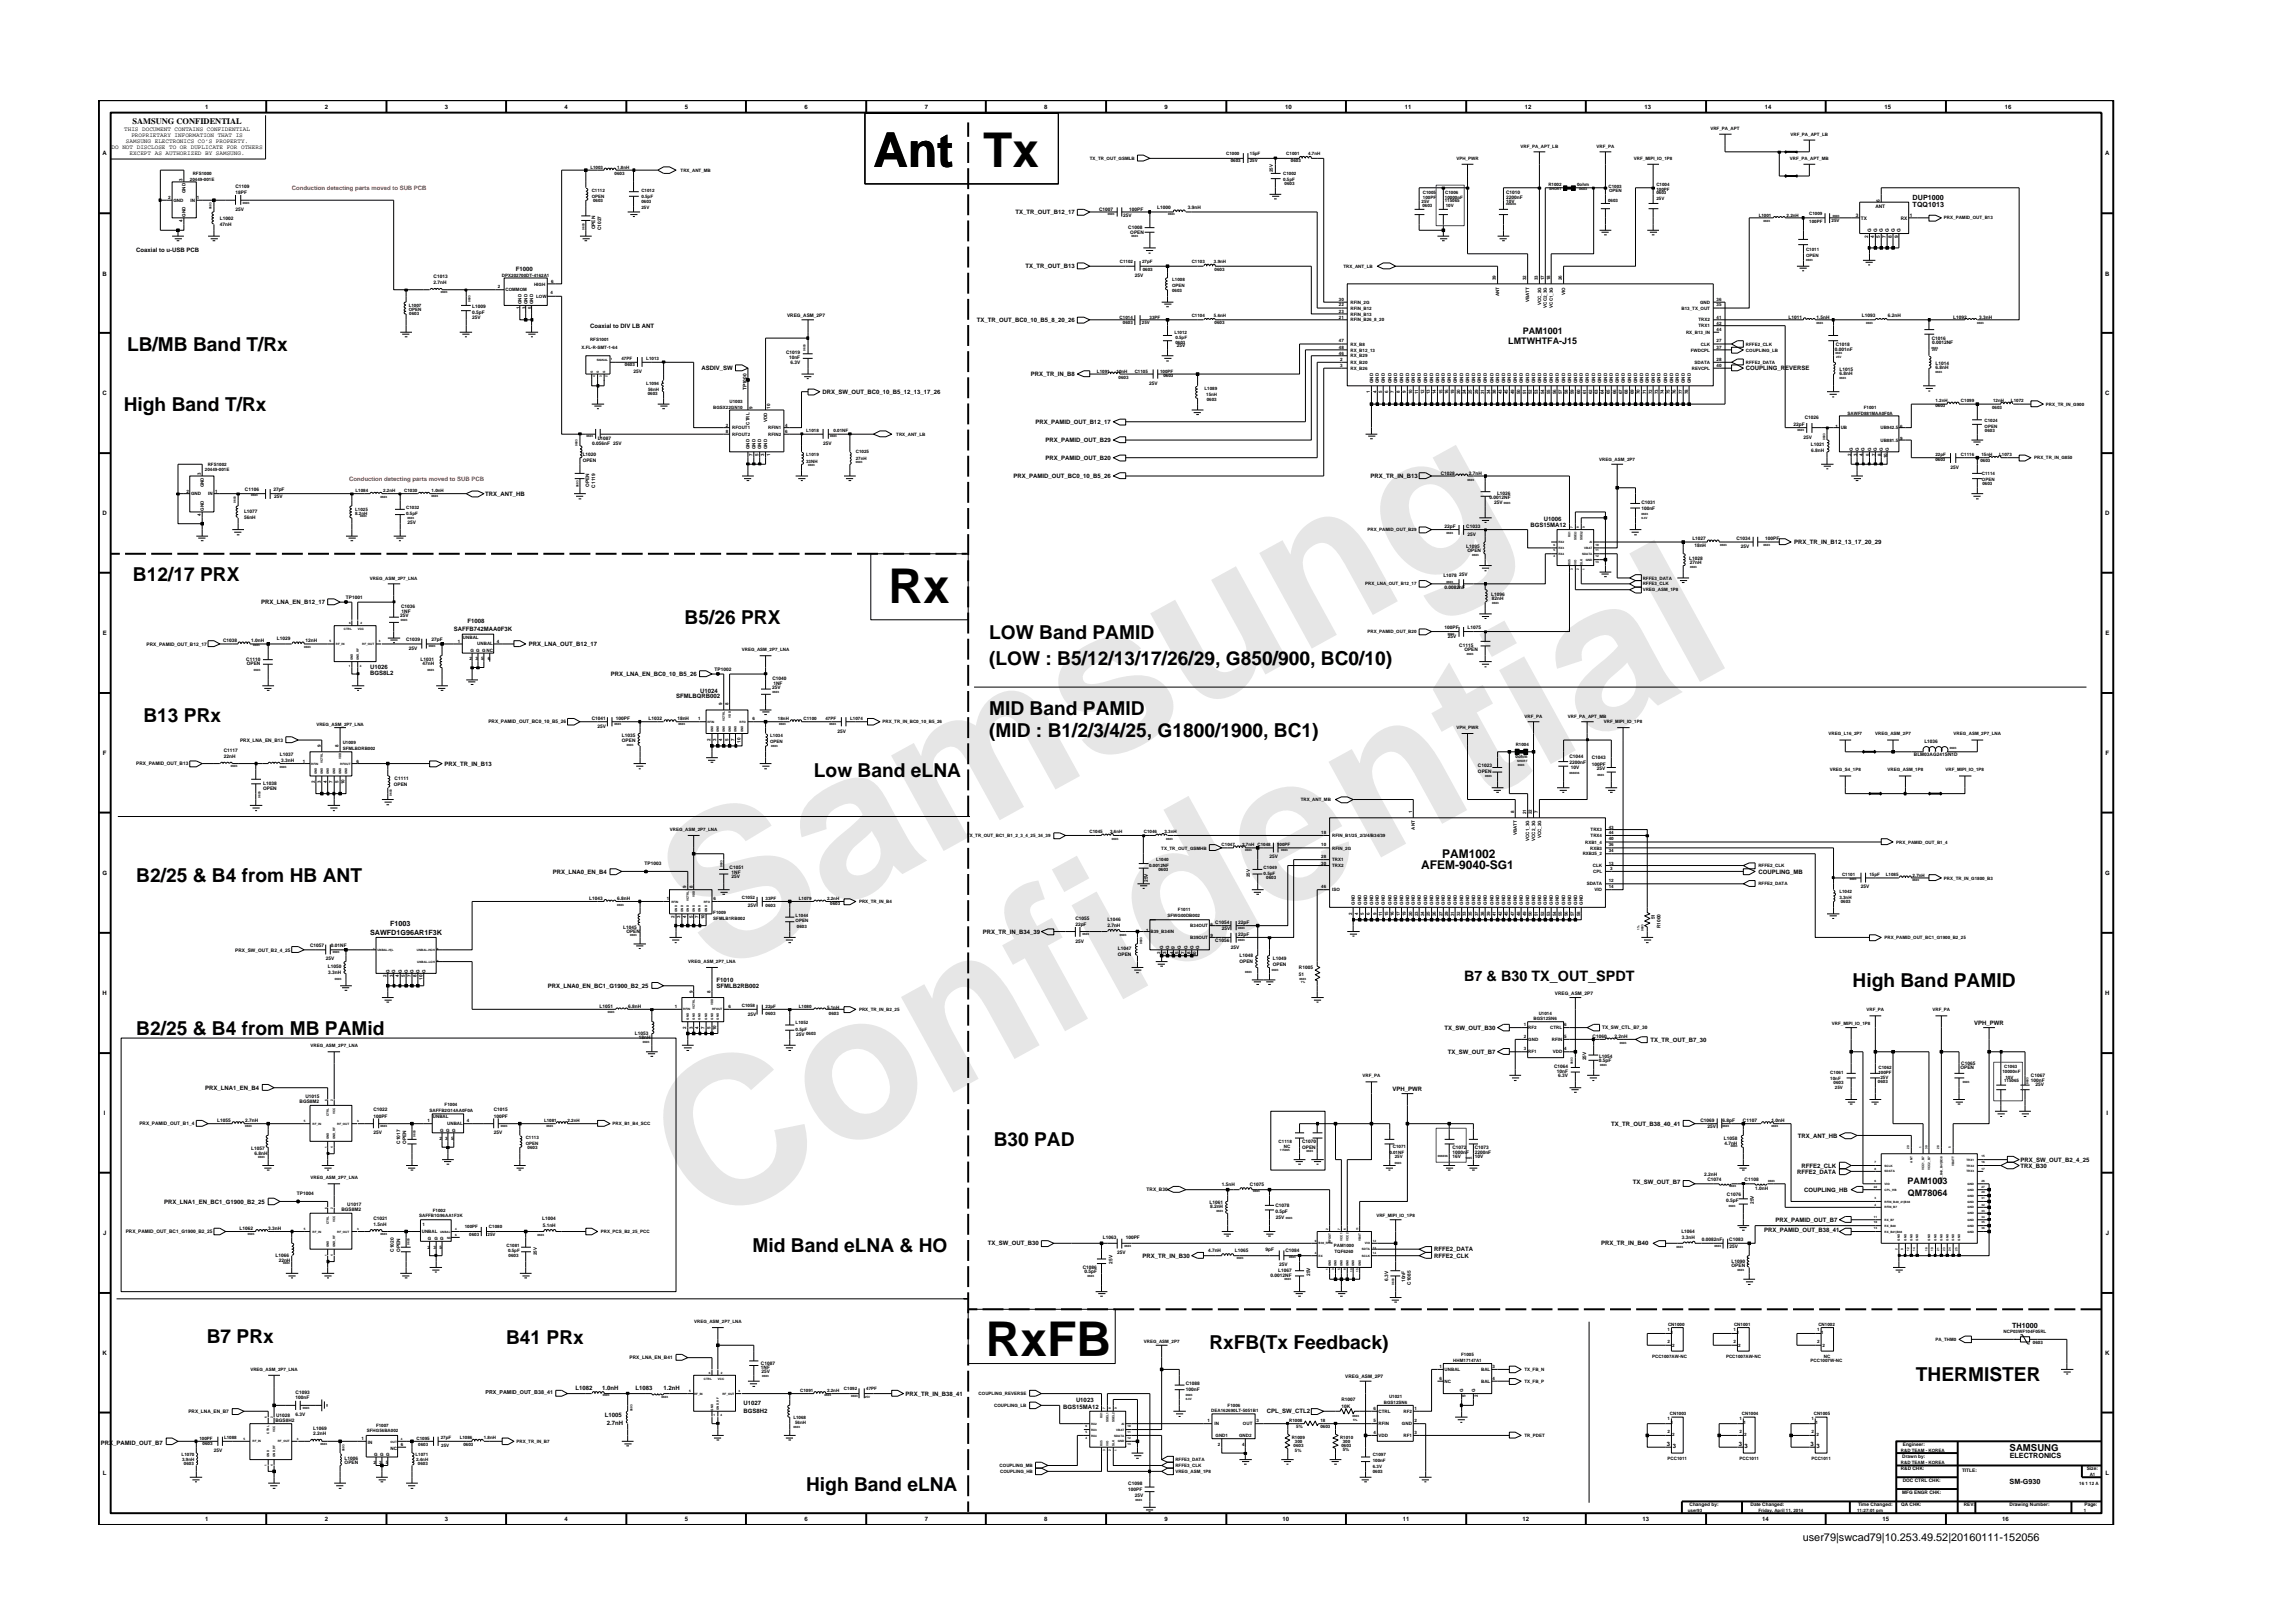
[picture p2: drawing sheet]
<svg xmlns="http://www.w3.org/2000/svg" width="297mm" height="210mm" viewBox="0 0 297 210" stroke-linecap="round" stroke-linejoin="round" font-family="sans-serif">
<defs><g id="words">
<g font-size="26.5" fill="#e6e6e6">
<text x="92.4" y="126.7" transform="rotate(-29 92.4 126.7)">Samsung</text>
<text x="91.1" y="159.4" transform="rotate(-29 91.1 159.4)">Confidential</text>
</g>
<g font-size="6.2">
<text x="113.1" y="21.6">Ant</text>
<text x="113.1" y="21.6">Ant Tx</text>
<text x="115.1" y="78.2">Rx</text>
<text x="127.7" y="175.6">RxFB</text>
</g>
<g font-size="2.5">
<text x="16.5" y="45.5">LB/MB Band T/Rx</text>
<text x="16" y="53.3">High Band T/Rx</text>
<text x="17.2" y="75.2">B12/17 PRX</text>
<text x="88.7" y="80.9">B5/26 PRX</text>
<text x="128.1" y="82.8">LOW Band PAMID</text>
<text x="128.1" y="86.1">(LOW : B5/12/13/17/26/29, G850/900, BC0/10)</text>
<text x="18.6" y="93.5">B13 PRx</text>
<text x="128.1" y="92.6">MID Band PAMID</text>
<text x="128.1" y="95.4">(MID : B1/2/3/4/25, G1800/1900, BC1)</text>
<text x="105.4" y="100.7">Low Band eLNA</text>
<text x="17.6" y="114.2">B2/25 &amp; B4 from HB ANT</text>
<text x="240" y="127.9">High Band PAMID</text>
<text x="17.6" y="134.1">B2/25 &amp; B4 from MB PAMid</text>
<text x="128.7" y="148.4">B30 PAD</text>
<text x="97.5" y="162.2">Mid Band eLNA &amp; HO</text>
<text x="26.8" y="173.9">B7 PRx</text>
<text x="65.6" y="174.1">B41 PRx</text>
<text x="156.7" y="174.7">RxFB(Tx Feedback)</text>
<text x="248.2" y="178.9">THERMISTER</text>
<text x="104.4" y="193.2">High Band eLNA</text>
</g>
<text font-size="1.9" x="189.7" y="127.1">B7 &amp; B30 TX_OUT_SPDT</text>
<g font-size="1.6">
<text x="184.1" y="112.5">AFEM-9040-SG1</text>
<text x="186.8" y="111.2">PAM1002</text>
</g>
<text font-size="1.4" x="233.5" y="199.7">user79|swcad79|10.253.49.52|20160111-152056</text>
<g font-size="1.2">
<text x="195.4" y="44.6">LMTWHTFA-J15</text>
<text x="197.3" y="43.2">PAM1001</text>
<text x="247.1" y="153.4">PAM1003</text>
<text x="247.2" y="154.9">QM78064</text>
<text x="260.3" y="187.9">SAMSUNG</text>
</g>
<text font-size="1.1" x="17.2" y="16.1">SAMSUNG CONFIDENTIAL</text>
<g font-size=".9">
<text x="247.8" y="26.9">TQQ1013</text>
<text x="247.8" y="25.9">DUP1000</text>
<text x="50.5" y="119.9">F1003</text>
<text x="47.9" y="121.1">SAWFD1G96AR1F3K</text>
<text x="260.7" y="172">TH1000</text>
<text x="260.3" y="188.8">ELECTRONICS</text>
<text x="260.3" y="192.3">SM-G930</text>
</g>
<g font-size=".8">
<text x="16.1" y="17">THIS DOCUMENT CONTAINS CONFIDENTIAL</text>
<text x="17" y="17.8">PROPRIETARY INFORMATION THAT IS</text>
<text x="26.6" y="14.1">1</text>
<text x="42.1" y="14.1">2</text>
<text x="57.6" y="14.1">3</text>
<text x="73.1" y="14.1">4</text>
<text x="88.7" y="14.1">5</text>
<text x="104.2" y="14.1">6</text>
<text x="119.8" y="14.1">7</text>
<text x="135.3" y="14.1">8</text>
<text x="150.9" y="14.1">9</text>
<text x="166.5" y="14.1">10</text>
<text x="182" y="14.1">11</text>
<text x="197.5" y="14.1">12</text>
<text x="213" y="14.1">13</text>
<text x="228.6" y="14.1">14</text>
<text x="244.1" y="14.1">15</text>
<text x="259.7" y="14.1">16</text>
<text x="13.3" y="20.1">A</text>
<text x="14.5" y="19.3">DO NOT DISCLOSE TO OR DUPLICATE FOR OTHERS</text>
<text x="16.3" y="18.5">SAMSUNG ELECTRONICS CO’S PROPERTY.</text>
<text x="16.8" y="20.1">EXCEPT AS AUTHORIZED BY SAMSUNG.</text>
<text x="272.7" y="20.1">A</text>
<text x="131.5" y="27.7">TX_TR_OUT_B12_17</text>
<text x="13.3" y="35.7">B</text>
<text x="17.6" y="32.7">Coaxial to u-USB PCB</text>
<text x="66.8" y="35.1">F1000</text>
<text x="132.8" y="34.8">TX_TR_OUT_B13</text>
<text x="272.7" y="35.7">B</text>
<text x="126.5" y="41.7">TX_TR_OUT_BC0_10_B5_8_20_26</text>
<text x="76.5" y="42.5">Coaxial to DIV LB ANT</text>
<text x="90.9" y="48">ASDIV_SW</text>
<text x="226.2" y="48">COUPLING_REVERSE</text>
<text x="13.3" y="51.2">C</text>
<text x="106.5" y="51">DRX_SW_OUT_BC0_10_B5_12_13_17_26</text>
<text x="133.5" y="48.7">PRX_TR_IN_B8</text>
<text x="272.7" y="51.2">C</text>
<text x="134.1" y="54.9">PRX_PAMID_OUT_B12_17</text>
<text x="135.4" y="57.3">PRX_PAMID_OUT_B29</text>
<text x="135.4" y="59.6">PRX_PAMID_OUT_B20</text>
<text x="62.9" y="64.2">TRX_ANT_HB</text>
<text x="131.3" y="61.9">PRX_PAMID_OUT_BC0_10_B5_26</text>
<text x="177.5" y="61.9">PRX_TR_IN_B13</text>
<text x="13.3" y="66.8">D</text>
<text x="198.3" y="68.3">BGS15MA12</text>
<text x="200" y="67.5">U1006</text>
<text x="232.4" y="70.5">PRX_TR_IN_B12_13_17_20_29</text>
<text x="272.7" y="66.8">D</text>
<text x="13.3" y="82.3">E</text>
<text x="33.8" y="78.3">PRX_LNA_EN_B12_17</text>
<text x="58.8" y="81.8">SAFFB742MAA0F3K</text>
<text x="60.6" y="80.7">F1008</text>
<text x="68.5" y="83.7">PRX_LNA_OUT_B12_17</text>
<text x="272.7" y="82.3">E</text>
<text x="47.9" y="86.7">U1026</text>
<text x="47.9" y="87.5">BGS8L2</text>
<text x="79.1" y="87.6">PRX_LNA_EN_BC0_10_B5_26</text>
<text x="90.7" y="89.7">U1024</text>
<text x="87.6" y="90.5">SFMLBQRB002</text>
<text x="13.3" y="97.8">F</text>
<text x="57.6" y="99.2">PRX_TR_IN_B13</text>
<text x="272.8" y="97.8">F</text>
<text x="13.3" y="113.3">G</text>
<text x="71.6" y="113.2">PRX_LNA0_EN_B4</text>
<text x="227.8" y="113.2">COUPLING_MB</text>
<text x="272.7" y="113.3">G</text>
<text x="127.3" y="121">PRX_TR_IN_B34_39</text>
<text x="13.3" y="128.9">H</text>
<text x="71" y="128">PRX_LNA0_EN_BC1_G1900_B2_25</text>
<text x="92.8" y="127.2">F1010</text>
<text x="92.8" y="128">SFMLB2RB002</text>
<text x="272.7" y="128.9">H</text>
<text x="187.1" y="133.4">TX_SW_OUT_B30</text>
<text x="187.6" y="136.5">TX_SW_OUT_B7</text>
<text x="213.8" y="134.9">TX_TR_OUT_B7_30</text>
<text x="255.7" y="132.8">VPH_PWR</text>
<text x="26.6" y="141.2">PRX_LNA1_EN_B4</text>
<text x="180.4" y="141.4">VPH_PWR</text>
<text x="13.5" y="144.4">I</text>
<text x="208.7" y="145.9">TX_TR_OUT_B38_40_41</text>
<text x="232.9" y="147.4">TRX_ANT_HB</text>
<text x="272.9" y="144.4">I</text>
<text x="21.3" y="155.9">PRX_LNA1_EN_BC1_G1900_B2_25</text>
<text x="211.5" y="153.4">TX_SW_OUT_B7</text>
<text x="232.8" y="152">RFFE2_DATA</text>
<text x="233.4" y="151.3">RFFE2_CLK</text>
<text x="233.7" y="154.4">COUPLING_HB</text>
<text x="261.7" y="151.3">TRX_B30</text>
<text x="261.7" y="150.5">PRX_SW_OUT_B2_4_25</text>
<text x="13.4" y="160">J</text>
<text x="128" y="161.3">TX_SW_OUT_B30</text>
<text x="207.4" y="161.3">PRX_TR_IN_B40</text>
<text x="228.5" y="159.7">PRX_PAMID_OUT_B38_41</text>
<text x="230" y="158.3">PRX_PAMID_OUT_B7</text>
<text x="272.8" y="160">J</text>
<text x="148" y="163">PRX_TR_IN_B30</text>
<text x="185.8" y="162.1">RFFE2_DATA</text>
<text x="185.8" y="163">RFFE2_CLK</text>
<text x="13.3" y="175.5">K</text>
<text x="272.7" y="175.5">K</text>
<text x="74.5" y="180.1">L1082</text>
<text x="78" y="180.1">1.0nH</text>
<text x="78.3" y="183.6">L1005</text>
<text x="78.6" y="184.6">2.7nH</text>
<text x="82.3" y="180.1">L1083</text>
<text x="86" y="180.1">1.2nH</text>
<text x="96.3" y="182.1">U1027</text>
<text x="96.3" y="183">BGS8H2</text>
<text x="117.3" y="180.8">PRX_TR_IN_B38_41</text>
<text x="137.7" y="182.5">BGS15MA12</text>
<text x="139.4" y="181.6">U1023</text>
<text x="164.1" y="183.1">CPL_SW_CTL2</text>
<text x="13.1" y="187.2">PRX_PAMID_OUT_B7</text>
<text x="13.3" y="191.1">L</text>
<text x="215.9" y="187.3">3</text>
<text x="216.7" y="187.6">3</text>
<text x="225.2" y="187.3">3</text>
<text x="226" y="187.6">3</text>
<text x="234.5" y="187.3">3</text>
<text x="235.3" y="187.6">3</text>
<text x="272.8" y="191.1">L</text>
<text x="26.6" y="197.1">1</text>
<text x="42.1" y="197.1">2</text>
<text x="57.6" y="197.1">3</text>
<text x="73.1" y="197.1">4</text>
<text x="88.7" y="197.1">5</text>
<text x="104.2" y="197.1">6</text>
<text x="119.8" y="197.1">7</text>
<text x="135.3" y="197.1">8</text>
<text x="150.9" y="197.1">9</text>
<text x="166.1" y="197.1">10</text>
<text x="181.7" y="197.1">11</text>
<text x="197.2" y="197.1">12</text>
<text x="212.8" y="197.1">13</text>
<text x="228.3" y="197.1">14</text>
<text x="243.9" y="197.1">15</text>
<text x="259.4" y="197.1">16</text>
</g>
<g font-size=".8" fill="#f00">
<text x="37.8" y="24.6">Conduction detecting parts moved to SUB PCB</text>
<text x="45.2" y="62.3">Conduction detecting parts moved to SUB PCB</text>
</g>
<text font-size=".7" x="62.9" y="180.5">PRX_PAMID_OUT_B38_41</text>
<g font-size=".6">
<text x="221.6" y="16.8">VRF_PA_APT</text>
<text x="231.9" y="17.6">VRF_PA_APT_LB</text>
<text x="23.7" y="23.4" transform="rotate(-90 23.7 23.4)">3</text>
<text x="24.6" y="23.4">20449-001E</text>
<text x="25" y="22.6">RFS1000</text>
<text x="76.5" y="21.9">L1003</text>
<text x="79.6" y="22.6">0603</text>
<text x="80" y="21.9">1.8nH</text>
<text x="88.2" y="22.3">TRX_ANT_MB</text>
<text x="141.2" y="20.7">TX_TR_OUT_GSMLB</text>
<text x="158.8" y="20.1">C1000</text>
<text x="159.4" y="21">0603</text>
<text x="161.9" y="21">25V</text>
<text x="161.9" y="20.1">15pF</text>
<text x="164.9" y="22.3" transform="rotate(-90 164.9 22.3)">25V</text>
<text x="166.2" y="23.4">0.5pF</text>
<text x="166.2" y="22.6">C1002</text>
<text x="166.4" y="24">0603</text>
<text x="166.6" y="20.1">C1001</text>
<text x="167.2" y="21">0603</text>
<text x="169.5" y="20.1">4.7nH</text>
<text x="188.7" y="20.7">VPH_PWR</text>
<text x="197" y="19.1">VRF_PA_APT_LB</text>
<text x="206.8" y="19.1">VRF_PA</text>
<text x="211.7" y="20.7">VRF_MIPI_IO_1P8</text>
<text x="231.9" y="20.7">VRF_PA_APT_MB</text>
<text x="21.8" y="25.8">2</text>
<text x="22.5" y="26.1">GND</text>
<text x="23.7" y="28.7" transform="rotate(-90 23.7 28.7)">4</text>
<text x="24" y="28.1" transform="rotate(-90 24 28.1)">GND</text>
<text x="24" y="25" transform="rotate(-90 24 25)">GND</text>
<text x="24.7" y="26.1">IN</text>
<text x="25.5" y="25.8">1</text>
<text x="28.5" y="29.2">47nH</text>
<text x="28.5" y="28.5">L1002</text>
<text x="30.5" y="27.3">25V</text>
<text x="30.5" y="25.2">18PF</text>
<text x="30.5" y="24.3">C1109</text>
<text x="76.7" y="24.8">C1112</text>
<text x="76.7" y="25.6">OPEN</text>
<text x="76.8" y="26.2">0603</text>
<text x="77.1" y="29.7" transform="rotate(-90 77.1 29.7)">OPEN</text>
<text x="77.9" y="29.8" transform="rotate(-90 77.9 29.8)">C1027</text>
<text x="83.1" y="24.9">C1012</text>
<text x="83.1" y="25.7">0.5pF</text>
<text x="83.1" y="27.1">25V</text>
<text x="83.1" y="26.4">0603</text>
<text x="142.4" y="27.3">C1007</text>
<text x="145.5" y="28.1">25V</text>
<text x="146.2" y="29.7">C1008</text>
<text x="146.3" y="27.3">100PF</text>
<text x="149.9" y="27.1">L1000</text>
<text x="153.9" y="27.1">3.9nH</text>
<text x="184.2" y="26.3">25V</text>
<text x="184.3" y="26.9">0603</text>
<text x="184.3" y="25.8">100PF</text>
<text x="184.3" y="25.2">C1005</text>
<text x="187.1" y="26.2">115065</text>
<text x="187.2" y="25.8">10000nF</text>
<text x="187.2" y="25.2">C1006</text>
<text x="187.3" y="26.9">10V</text>
<text x="195.1" y="25.8">2200nF</text>
<text x="195.1" y="25.2">C1010</text>
<text x="195.1" y="26.3">10V</text>
<text x="200.6" y="24.2">R1002</text>
<text x="204.3" y="24.2">0ohm</text>
<text x="208.3" y="26.1">0603</text>
<text x="208.4" y="24.3">C1003</text>
<text x="208.4" y="24.9">OPEN</text>
<text x="214.6" y="24.8">100PF</text>
<text x="214.6" y="24.2">C1004</text>
<text x="214.6" y="25.2">0603</text>
<text x="214.6" y="25.9">25V</text>
<text x="227.8" y="28.1">L1001</text>
<text x="231.4" y="28.1">2.2nH</text>
<text x="234.4" y="28.9">100PF</text>
<text x="234.4" y="27.9">C1009</text>
<text x="237.3" y="28.8">25V</text>
<text x="240.4" y="28.1">3</text>
<text x="241.1" y="28.4">TX</text>
<text x="242.9" y="26.9">ANT</text>
<text x="243.5" y="26.1" transform="rotate(-90 243.5 26.1)">6</text>
<text x="246.2" y="28.4">RX</text>
<text x="247.4" y="28.1">1</text>
<text x="251.8" y="28.4">PRX_PAMID_OUT_B13</text>
<text x="65" y="35.8">DPX202700DT-4162A1</text>
<text x="145.1" y="34.1">C1102</text>
<text x="146.4" y="30.3">OPEN</text>
<text x="147" y="35.8">25V</text>
<text x="147.9" y="34.1">27pF</text>
<text x="148" y="35.1">0603</text>
<text x="154.4" y="34.1">C1103</text>
<text x="157.3" y="34.1">3.9nH</text>
<text x="157.3" y="35.1">0603</text>
<text x="174" y="34.7">TRX_ANT_LB</text>
<text x="234" y="33.3">OPEN</text>
<text x="234" y="32.5">C1011</text>
<text x="242" y="30.8" transform="rotate(-90 242 30.8)">2</text>
<text x="242.4" y="30.1" transform="rotate(-90 242.4 30.1)">G</text>
<text x="242.8" y="30.8" transform="rotate(-90 242.8 30.8)">4</text>
<text x="243.2" y="30.1" transform="rotate(-90 243.2 30.1)">G</text>
<text x="243.5" y="30.8" transform="rotate(-90 243.5 30.8)">5</text>
<text x="243.9" y="30.1" transform="rotate(-90 243.9 30.1)">G</text>
<text x="244.3" y="30.8" transform="rotate(-90 244.3 30.8)">7</text>
<text x="244.7" y="30.1" transform="rotate(-90 244.7 30.1)">G</text>
<text x="245.1" y="30.8" transform="rotate(-90 245.1 30.8)">8</text>
<text x="245.4" y="30.1" transform="rotate(-90 245.4 30.1)">G</text>
<text x="245.9" y="30.8" transform="rotate(-90 245.9 30.8)">9</text>
<text x="246.2" y="30.1" transform="rotate(-90 246.2 30.1)">G</text>
<text x="52.9" y="40.3">OPEN</text>
<text x="52.9" y="39.7">L1007</text>
<text x="53" y="40.8">0603</text>
<text x="56.2" y="36">C1013</text>
<text x="56.2" y="36.8">2.7nH</text>
<text x="61.2" y="41.3">25V</text>
<text x="61.2" y="39.9">L1009</text>
<text x="61.2" y="40.7">0.5pF</text>
<text x="64.5" y="37.4">2</text>
<text x="65.5" y="37.7">COMMOM</text>
<text x="67.3" y="40.1" transform="rotate(-90 67.3 40.1)">1</text>
<text x="67.6" y="39.4" transform="rotate(-90 67.6 39.4)">GND</text>
<text x="68.1" y="40.1" transform="rotate(-90 68.1 40.1)">3</text>
<text x="68.3" y="39.4" transform="rotate(-90 68.3 39.4)">GND</text>
<text x="68.9" y="40.1" transform="rotate(-90 68.9 40.1)">5</text>
<text x="69.1" y="39.4" transform="rotate(-90 69.1 39.4)">GND</text>
<text x="69.2" y="37">HIGH</text>
<text x="69.5" y="38.6">LOW</text>
<text x="71.3" y="38.1">4</text>
<text x="71.4" y="36.6">6</text>
<text x="102" y="41.1">VREG_ASM_2P7</text>
<text x="145" y="41.3">C1014</text>
<text x="148.9" y="41.3">33PF</text>
<text x="151.8" y="37.8">0603</text>
<text x="151.8" y="37.2">OPEN</text>
<text x="151.8" y="36.4">L1008</text>
<text x="154.4" y="41.1">C1104</text>
<text x="157.3" y="41.1">5.6nH</text>
<text x="173.4" y="38.9">30</text>
<text x="173.4" y="41.3">21</text>
<text x="173.4" y="39.7">22</text>
<text x="173.4" y="40.5">23</text>
<text x="174.9" y="39.4">RFIN_2G</text>
<text x="174.9" y="41.6">RFIN_B26_8_20</text>
<text x="174.9" y="40.1">RFIN_B12</text>
<text x="174.9" y="40.9">RFIN_B13</text>
<text x="193.8" y="36.3" transform="rotate(-90 193.8 36.3)">39</text>
<text x="194.2" y="38.4" transform="rotate(-90 194.2 38.4)">ANT</text>
<text x="197.7" y="36.3" transform="rotate(-90 197.7 36.3)">32</text>
<text x="198.1" y="39.1" transform="rotate(-90 198.1 39.1)">VBATT</text>
<text x="199.2" y="36.3" transform="rotate(-90 199.2 36.3)">33</text>
<text x="199.6" y="39.5" transform="rotate(-90 199.6 39.5)">VCC_2G</text>
<text x="200.1" y="36.3" transform="rotate(-90 200.1 36.3)">17</text>
<text x="200.4" y="39.9" transform="rotate(-90 200.4 39.9)">VCC2_3G</text>
<text x="200.8" y="36.3" transform="rotate(-90 200.8 36.3)">18</text>
<text x="201.2" y="39.9" transform="rotate(-90 201.2 39.9)">VCC1_3G</text>
<text x="202.3" y="36.3" transform="rotate(-90 202.3 36.3)">26</text>
<text x="202.8" y="38.2" transform="rotate(-90 202.8 38.2)">VIO</text>
<text x="217.8" y="40.1">B13_TX_OUT</text>
<text x="220" y="41.6">TRX2</text>
<text x="220.2" y="39.4">GND</text>
<text x="222.4" y="41.3">41</text>
<text x="222.4" y="39.7">35</text>
<text x="222.4" y="38.9">36</text>
<text x="231.7" y="41.3">L1011</text>
<text x="235.3" y="41.3">1.5nH</text>
<text x="241.2" y="41.1">L1093</text>
<text x="244.5" y="41.1">6.2nH</text>
<text x="253" y="41.3">L1092</text>
<text x="256.4" y="41.3">3.3nH</text>
<text x="75.3" y="45.2">X.FL-R-SMT-1-64</text>
<text x="76.4" y="44.2">RFS1001</text>
<text x="80.5" y="46.7">47PF</text>
<text x="80.9" y="47.4">0603</text>
<text x="83.7" y="46.7">L1013</text>
<text x="101.8" y="45.9">C1019</text>
<text x="102.2" y="46.5">10nF</text>
<text x="102.4" y="47.1">6.3V</text>
<text x="145.5" y="42">0603</text>
<text x="147.9" y="42">25V</text>
<text x="152.1" y="43.2">L1012</text>
<text x="152.3" y="44.6">0603</text>
<text x="152.3" y="44">0.5pF</text>
<text x="152.4" y="45">25V</text>
<text x="157.3" y="42">0603</text>
<text x="173.4" y="46">46</text>
<text x="173.4" y="44.4">47</text>
<text x="173.4" y="45.2">48</text>
<text x="173.6" y="46.7">2</text>
<text x="173.6" y="47.5">3</text>
<text x="174.9" y="46.3">RX_B29</text>
<text x="174.9" y="44.8">RX_B8</text>
<text x="174.9" y="45.5">RX_B12_13</text>
<text x="174.9" y="47.1">RX_B20</text>
<text x="174.9" y="47.9">RX_B26</text>
<text x="218.4" y="43.3">RX_B13_IN</text>
<text x="219" y="45.5">FWDCPL</text>
<text x="219.2" y="47.9">REVCPL</text>
<text x="219.5" y="47.1">SDATA</text>
<text x="220" y="42.4">TRX1</text>
<text x="220.3" y="44.8">CLK</text>
<text x="222.4" y="45.2">37</text>
<text x="222.4" y="42.8">44</text>
<text x="222.4" y="47.5">40</text>
<text x="222.4" y="42.1">42</text>
<text x="222.4" y="44.4">27</text>
<text x="222.4" y="46.7">28</text>
<text x="226.2" y="45.5">COUPLING_LB</text>
<text x="226.2" y="44.8">RFFE2_CLK</text>
<text x="226.2" y="47.1">RFFE2_DATA</text>
<text x="237.7" y="45.5">0.001nF</text>
<text x="237.8" y="44.8">C1018</text>
<text x="250.3" y="44.1">C1016</text>
<text x="250.3" y="44.6">0.0012NF</text>
<text x="250.7" y="47.9">6.8nH</text>
<text x="250.7" y="47.3">L1014</text>
<text x="82.1" y="48.3">25V</text>
<text x="83.7" y="49.8">L1094</text>
<text x="83.9" y="51.2">0603</text>
<text x="83.9" y="50.7">56nH</text>
<text x="92.4" y="52.9">BGSX22GN10</text>
<text x="94.5" y="52.2">U1003</text>
<text x="96.7" y="50.6" transform="rotate(-90 96.7 50.6)">TP1000</text>
<text x="97.5" y="52.9" transform="rotate(-90 97.5 52.9)">9</text>
<text x="99.8" y="52.9" transform="rotate(-90 99.8 52.9)">10</text>
<text x="142.1" y="48.3">L1091</text>
<text x="144.6" y="48.3">10nH</text>
<text x="144.9" y="49.1">0603</text>
<text x="147" y="48.3">C1105</text>
<text x="148.9" y="49.8">25V</text>
<text x="150.3" y="48.3">100PF</text>
<text x="150.7" y="48.9">0603</text>
<text x="156" y="50.6">L1089</text>
<text x="156.3" y="51.3">15nH</text>
<text x="156.3" y="51.9">0603</text>
<text x="177.4" y="50.9" transform="rotate(-90 177.4 50.9)">1</text>
<text x="177.9" y="49.6" transform="rotate(-90 177.9 49.6)">GND</text>
<text x="178.3" y="50.9" transform="rotate(-90 178.3 50.9)">4</text>
<text x="178.6" y="49.6" transform="rotate(-90 178.6 49.6)">GND</text>
<text x="179.1" y="50.9" transform="rotate(-90 179.1 50.9)">5</text>
<text x="179.4" y="49.6" transform="rotate(-90 179.4 49.6)">GND</text>
<text x="179.8" y="50.9" transform="rotate(-90 179.8 50.9)">6</text>
<text x="180.2" y="49.6" transform="rotate(-90 180.2 49.6)">GND</text>
<text x="180.6" y="50.9" transform="rotate(-90 180.6 50.9)">7</text>
<text x="181" y="49.6" transform="rotate(-90 181 49.6)">GND</text>
<text x="181.3" y="50.9" transform="rotate(-90 181.3 50.9)">8</text>
<text x="181.8" y="49.6" transform="rotate(-90 181.8 49.6)">GND</text>
<text x="182.1" y="50.9" transform="rotate(-90 182.1 50.9)">9</text>
<text x="182.5" y="49.6" transform="rotate(-90 182.5 49.6)">GND</text>
<text x="183" y="51.1" transform="rotate(-90 183 51.1)">10</text>
<text x="183.3" y="49.6" transform="rotate(-90 183.3 49.6)">GND</text>
<text x="183.7" y="51.1" transform="rotate(-90 183.7 51.1)">11</text>
<text x="184.1" y="49.6" transform="rotate(-90 184.1 49.6)">GND</text>
<text x="184.5" y="51.1" transform="rotate(-90 184.5 51.1)">12</text>
<text x="184.9" y="49.6" transform="rotate(-90 184.9 49.6)">GND</text>
<text x="185.2" y="51.1" transform="rotate(-90 185.2 51.1)">13</text>
<text x="185.7" y="49.6" transform="rotate(-90 185.7 49.6)">GND</text>
<text x="186" y="51.1" transform="rotate(-90 186 51.1)">14</text>
<text x="186.4" y="49.6" transform="rotate(-90 186.4 49.6)">GND</text>
<text x="186.8" y="51.1" transform="rotate(-90 186.8 51.1)">15</text>
<text x="187.2" y="49.6" transform="rotate(-90 187.2 49.6)">GND</text>
<text x="187.6" y="51.1" transform="rotate(-90 187.6 51.1)">16</text>
<text x="187.9" y="49.6" transform="rotate(-90 187.9 49.6)">GND</text>
<text x="188.4" y="51.1" transform="rotate(-90 188.4 51.1)">19</text>
<text x="188.7" y="49.6" transform="rotate(-90 188.7 49.6)">GND</text>
<text x="189.1" y="51.1" transform="rotate(-90 189.1 51.1)">20</text>
<text x="189.6" y="49.6" transform="rotate(-90 189.6 49.6)">GND</text>
<text x="189.9" y="51.1" transform="rotate(-90 189.9 51.1)">24</text>
<text x="190.3" y="49.6" transform="rotate(-90 190.3 49.6)">GND</text>
<text x="190.7" y="51.1" transform="rotate(-90 190.7 51.1)">25</text>
<text x="191.1" y="49.6" transform="rotate(-90 191.1 49.6)">GND</text>
<text x="191.5" y="51.1" transform="rotate(-90 191.5 51.1)">29</text>
<text x="191.8" y="49.6" transform="rotate(-90 191.8 49.6)">GND</text>
<text x="192.3" y="51.1" transform="rotate(-90 192.3 51.1)">31</text>
<text x="192.6" y="49.6" transform="rotate(-90 192.6 49.6)">GND</text>
<text x="193" y="51.1" transform="rotate(-90 193 51.1)">34</text>
<text x="193.4" y="49.6" transform="rotate(-90 193.4 49.6)">GND</text>
<text x="193.8" y="51.1" transform="rotate(-90 193.8 51.1)">38</text>
<text x="194.2" y="49.6" transform="rotate(-90 194.2 49.6)">GND</text>
<text x="194.6" y="51.1" transform="rotate(-90 194.6 51.1)">43</text>
<text x="195" y="49.6" transform="rotate(-90 195 49.6)">GND</text>
<text x="195.3" y="51.1" transform="rotate(-90 195.3 51.1)">45</text>
<text x="195.7" y="49.6" transform="rotate(-90 195.7 49.6)">GND</text>
<text x="196.2" y="51.1" transform="rotate(-90 196.2 51.1)">49</text>
<text x="196.5" y="49.6" transform="rotate(-90 196.5 49.6)">GND</text>
<text x="196.9" y="51.1" transform="rotate(-90 196.9 51.1)">50</text>
<text x="197.3" y="49.6" transform="rotate(-90 197.3 49.6)">GND</text>
<text x="197.7" y="51.1" transform="rotate(-90 197.7 51.1)">51</text>
<text x="198.1" y="49.6" transform="rotate(-90 198.1 49.6)">GND</text>
<text x="198.4" y="51.1" transform="rotate(-90 198.4 51.1)">52</text>
<text x="198.9" y="49.6" transform="rotate(-90 198.9 49.6)">GND</text>
<text x="199.2" y="51.1" transform="rotate(-90 199.2 51.1)">53</text>
<text x="199.6" y="49.6" transform="rotate(-90 199.6 49.6)">GND</text>
<text x="200.1" y="51.1" transform="rotate(-90 200.1 51.1)">54</text>
<text x="200.4" y="49.6" transform="rotate(-90 200.4 49.6)">GND</text>
<text x="200.8" y="51.1" transform="rotate(-90 200.8 51.1)">55</text>
<text x="201.2" y="49.6" transform="rotate(-90 201.2 49.6)">GND</text>
<text x="201.6" y="51.1" transform="rotate(-90 201.6 51.1)">56</text>
<text x="201.9" y="49.6" transform="rotate(-90 201.9 49.6)">GND</text>
<text x="202.3" y="51.1" transform="rotate(-90 202.3 51.1)">57</text>
<text x="202.8" y="49.6" transform="rotate(-90 202.8 49.6)">GND</text>
<text x="203.1" y="51.1" transform="rotate(-90 203.1 51.1)">58</text>
<text x="203.5" y="49.6" transform="rotate(-90 203.5 49.6)">GND</text>
<text x="203.9" y="51.1" transform="rotate(-90 203.9 51.1)">59</text>
<text x="204.3" y="49.6" transform="rotate(-90 204.3 49.6)">GND</text>
<text x="204.7" y="51.1" transform="rotate(-90 204.7 51.1)">60</text>
<text x="205" y="49.6" transform="rotate(-90 205 49.6)">GND</text>
<text x="205.5" y="51.1" transform="rotate(-90 205.5 51.1)">61</text>
<text x="205.8" y="49.6" transform="rotate(-90 205.8 49.6)">GND</text>
<text x="206.2" y="51.1" transform="rotate(-90 206.2 51.1)">62</text>
<text x="206.7" y="49.6" transform="rotate(-90 206.7 49.6)">GND</text>
<text x="207" y="51.1" transform="rotate(-90 207 51.1)">63</text>
<text x="207.4" y="49.6" transform="rotate(-90 207.4 49.6)">GND</text>
<text x="207.8" y="51.1" transform="rotate(-90 207.8 51.1)">64</text>
<text x="208.2" y="49.6" transform="rotate(-90 208.2 49.6)">GND</text>
<text x="208.5" y="51.1" transform="rotate(-90 208.5 51.1)">65</text>
<text x="208.9" y="49.6" transform="rotate(-90 208.9 49.6)">GND</text>
<text x="209.4" y="51.1" transform="rotate(-90 209.4 51.1)">66</text>
<text x="209.7" y="49.6" transform="rotate(-90 209.7 49.6)">GND</text>
<text x="210.1" y="51.1" transform="rotate(-90 210.1 51.1)">67</text>
<text x="210.5" y="49.6" transform="rotate(-90 210.5 49.6)">GND</text>
<text x="210.9" y="51.1" transform="rotate(-90 210.9 51.1)">68</text>
<text x="211.3" y="49.6" transform="rotate(-90 211.3 49.6)">GND</text>
<text x="211.7" y="51.1" transform="rotate(-90 211.7 51.1)">69</text>
<text x="212.1" y="49.6" transform="rotate(-90 212.1 49.6)">GND</text>
<text x="212.4" y="51.1" transform="rotate(-90 212.4 51.1)">70</text>
<text x="212.8" y="49.6" transform="rotate(-90 212.8 49.6)">GND</text>
<text x="213.3" y="51.1" transform="rotate(-90 213.3 51.1)">71</text>
<text x="213.6" y="49.6" transform="rotate(-90 213.6 49.6)">GND</text>
<text x="214" y="51.1" transform="rotate(-90 214 51.1)">72</text>
<text x="214.4" y="49.6" transform="rotate(-90 214.4 49.6)">GND</text>
<text x="214.8" y="51.1" transform="rotate(-90 214.8 51.1)">73</text>
<text x="215.1" y="49.6" transform="rotate(-90 215.1 49.6)">GND</text>
<text x="215.5" y="51.1" transform="rotate(-90 215.5 51.1)">74</text>
<text x="216" y="49.6" transform="rotate(-90 216 49.6)">GND</text>
<text x="216.3" y="51.1" transform="rotate(-90 216.3 51.1)">75</text>
<text x="216.7" y="49.6" transform="rotate(-90 216.7 49.6)">GND</text>
<text x="217.1" y="51.1" transform="rotate(-90 217.1 51.1)">76</text>
<text x="217.5" y="49.6" transform="rotate(-90 217.5 49.6)">GND</text>
<text x="217.9" y="51.1" transform="rotate(-90 217.9 51.1)">77</text>
<text x="218.3" y="49.6" transform="rotate(-90 218.3 49.6)">GND</text>
<text x="218.7" y="51.1" transform="rotate(-90 218.7 51.1)">78</text>
<text x="219" y="49.6" transform="rotate(-90 219 49.6)">GND</text>
<text x="238.3" y="48">L1015</text>
<text x="238.3" y="48.6">6.8nH</text>
<text x="239.3" y="53.7">SAWFD881MAA0F0A</text>
<text x="241.4" y="52.9">F1001</text>
<text x="250.7" y="52.8">0603</text>
<text x="250.7" y="52.1">1.2nH</text>
<text x="254" y="52.1">C1099</text>
<text x="258.1" y="52.9">0603</text>
<text x="258.2" y="52.1">12nH</text>
<text x="260.5" y="52.1">L1072</text>
<text x="265" y="52.6">PRX_TR_IN_G900</text>
<text x="75.5" y="59.1">L1020</text>
<text x="75.5" y="59.9">OPEN</text>
<text x="76.7" y="57.6">0.056nF 25V</text>
<text x="77.4" y="57">L1087</text>
<text x="94" y="55.3">2</text>
<text x="94" y="56.1">8</text>
<text x="94.9" y="55.6">RFOUT1</text>
<text x="94.9" y="56.5">RFOUT2</text>
<text x="97.1" y="58.2" transform="rotate(-90 97.1 58.2)">GND</text>
<text x="97.1" y="55" transform="rotate(-90 97.1 55)">CTRL</text>
<text x="97.5" y="59" transform="rotate(-90 97.5 59)">7</text>
<text x="97.9" y="58.2" transform="rotate(-90 97.9 58.2)">GND</text>
<text x="98.2" y="59" transform="rotate(-90 98.2 59)">5</text>
<text x="98.6" y="58.2" transform="rotate(-90 98.6 58.2)">GND</text>
<text x="99" y="59" transform="rotate(-90 99 59)">3</text>
<text x="99.4" y="58.2" transform="rotate(-90 99.4 58.2)">GND</text>
<text x="99.4" y="54.7" transform="rotate(-90 99.4 54.7)">VDD</text>
<text x="99.5" y="55.6">RFIN1</text>
<text x="99.5" y="56.5">RFIN2</text>
<text x="99.8" y="59" transform="rotate(-90 99.8 59)">1</text>
<text x="101.7" y="55.3">4</text>
<text x="101.7" y="56.1">6</text>
<text x="104.4" y="60">33NH</text>
<text x="104.4" y="56">L1018</text>
<text x="104.4" y="59.1">L1019</text>
<text x="106.6" y="57.6">25V</text>
<text x="108" y="56">0.01NF</text>
<text x="110.9" y="59.5">27nH</text>
<text x="110.9" y="58.7">C1025</text>
<text x="116.1" y="56.5">TRX_ANT_LB</text>
<text x="207.2" y="59.7">VREG_ASM_2P7</text>
<text x="232.3" y="55.2">22pF</text>
<text x="233.6" y="56.8">25V</text>
<text x="233.8" y="54.3">C1026</text>
<text x="234.6" y="57.8">L1021</text>
<text x="234.6" y="58.5">6.8nH</text>
<text x="237.8" y="55.4">1</text>
<text x="238.4" y="55.6">UB</text>
<text x="239.8" y="59" transform="rotate(-90 239.8 59)">2</text>
<text x="240" y="58.4" transform="rotate(-90 240 58.4)">G</text>
<text x="240.6" y="59" transform="rotate(-90 240.6 59)">3</text>
<text x="240.8" y="58.4" transform="rotate(-90 240.8 58.4)">G</text>
<text x="241.3" y="59" transform="rotate(-90 241.3 59)">4</text>
<text x="241.5" y="58.4" transform="rotate(-90 241.5 58.4)">G</text>
<text x="242.2" y="59" transform="rotate(-90 242.2 59)">5</text>
<text x="242.4" y="58.4" transform="rotate(-90 242.4 58.4)">G</text>
<text x="242.9" y="59" transform="rotate(-90 242.9 59)">7</text>
<text x="243.1" y="58.4" transform="rotate(-90 243.1 58.4)">G</text>
<text x="243.6" y="57.2">UB881.5</text>
<text x="243.6" y="55.6">UB942.5</text>
<text x="243.7" y="59" transform="rotate(-90 243.7 59)">8</text>
<text x="243.9" y="58.4" transform="rotate(-90 243.9 58.4)">G</text>
<text x="244.5" y="59.3" transform="rotate(-90 244.5 59.3)">10</text>
<text x="244.7" y="58.4" transform="rotate(-90 244.7 58.4)">G</text>
<text x="246.2" y="57">9</text>
<text x="246.2" y="55.4">6</text>
<text x="250.7" y="59.1">22pF</text>
<text x="250.7" y="59.7">0603</text>
<text x="254" y="59.1">C1116</text>
<text x="256.5" y="59.9">0603</text>
<text x="256.7" y="59.1">15nH</text>
<text x="257.1" y="55.4">OPEN</text>
<text x="257.1" y="54.6">C1024</text>
<text x="257.1" y="56">0603</text>
<text x="259" y="59.1">L1073</text>
<text x="263.5" y="59.5">PRX_TR_IN_G850</text>
<text x="24.2" y="63.9">2</text>
<text x="24.8" y="64.2">GND</text>
<text x="26" y="61.5" transform="rotate(-90 26 61.5)">3</text>
<text x="26.4" y="63.1" transform="rotate(-90 26.4 63.1)">GND</text>
<text x="26.6" y="61.1">20449-001E</text>
<text x="26.9" y="60.3">RFS1002</text>
<text x="27" y="64.2">IN</text>
<text x="27.9" y="63.9">1</text>
<text x="31.7" y="63.6">C1106</text>
<text x="35.4" y="63.6">27pF</text>
<text x="35.5" y="64.5">25V</text>
<text x="46" y="63.8">L1084</text>
<text x="49.6" y="63.8">2.2nH</text>
<text x="52.4" y="63.8">C1030</text>
<text x="52.6" y="65.9">C1032</text>
<text x="55.9" y="63.8">1.0nH</text>
<text x="76.3" y="63.1" transform="rotate(-90 76.3 63.1)">OPEN</text>
<text x="77.1" y="63.2" transform="rotate(-90 77.1 63.2)">C1119</text>
<text x="186.6" y="61.5">C1028</text>
<text x="190.3" y="61.5">2.7nH</text>
<text x="193" y="64.7">0.0012NF</text>
<text x="193.6" y="65.3">25V</text>
<text x="193.9" y="64.1">L1026</text>
<text x="212.6" y="65.3">C1031</text>
<text x="252.7" y="60.7">25V</text>
<text x="256.7" y="62.3">OPEN</text>
<text x="256.7" y="61.5">C1114</text>
<text x="256.8" y="62.9">0603</text>
<text x="26" y="66.8" transform="rotate(-90 26 66.8)">4</text>
<text x="26.4" y="66.2" transform="rotate(-90 26.4 66.2)">GND</text>
<text x="31.6" y="66.5">L1077</text>
<text x="31.6" y="67.3">56nH</text>
<text x="46" y="66.7">8.2nH</text>
<text x="46" y="66.2">L1025</text>
<text x="52.6" y="66.7">0.5pF</text>
<text x="52.8" y="67.8">25V</text>
<text x="177.2" y="68.8">PRX_PAMID_OUT_B29</text>
<text x="187.1" y="68.4">22pF</text>
<text x="189.9" y="68.4">C1033</text>
<text x="189.9" y="71">L1095</text>
<text x="190.1" y="69.5">25V</text>
<text x="190.1" y="71.6">OPEN</text>
<text x="212.6" y="66">100nF</text>
<text x="219.2" y="70">L1027</text>
<text x="219.5" y="70.8">18nH</text>
<text x="224.9" y="70">C1034</text>
<text x="225.5" y="71">25V</text>
<text x="228.7" y="70">100PF</text>
<text x="44.8" y="77.6">TP1001</text>
<text x="47.9" y="75.1">VREG_ASM_2P7_LNA</text>
<text x="176.9" y="75.8">PRX_LNA_OUT_B12_17</text>
<text x="187" y="74.7">L1078</text>
<text x="187.1" y="76.3">0.0082nF</text>
<text x="189" y="74.6">25V</text>
<text x="193.2" y="77.2">L1096</text>
<text x="193.2" y="77.8">82nH</text>
<text x="212.8" y="75.8">RFFE3_CLK</text>
<text x="212.8" y="76.6">VREG_ASM_1P8</text>
<text x="212.8" y="75.1">RFFE3_DATA</text>
<text x="218.8" y="72.5">L1028</text>
<text x="218.9" y="73.1">27nH</text>
<text x="19" y="83.7">PRX_PAMID_OUT_B12_17</text>
<text x="28.9" y="83.2">C1038</text>
<text x="32.5" y="83.2">1.0nH</text>
<text x="35.9" y="82.9">L1029</text>
<text x="39.6" y="83.2">12nH</text>
<text x="51.8" y="80">25V</text>
<text x="52" y="78.8">C1036</text>
<text x="52" y="79.4">1NF</text>
<text x="52.6" y="83">C1039</text>
<text x="55.9" y="83">27pF</text>
<text x="59.3" y="83.3">1</text>
<text x="60" y="82.7">UNBAL</text>
<text x="61.8" y="83.6">UNBAL</text>
<text x="64.4" y="83.3">4</text>
<text x="177.2" y="82">PRX_PAMID_OUT_B20</text>
<text x="187.1" y="81.5">100PF</text>
<text x="187.6" y="82.7">25V</text>
<text x="189" y="83.8">C1115</text>
<text x="190.1" y="81.5">L1075</text>
<text x="31.9" y="85.6">C1110</text>
<text x="32" y="86.2">OPEN</text>
<text x="52.9" y="84.2">25V</text>
<text x="54.5" y="85.6">L1031</text>
<text x="54.7" y="86.2">47nH</text>
<text x="60.8" y="85.5">2</text>
<text x="60.9" y="84.5">G G G NC</text>
<text x="61.6" y="85.5">3</text>
<text x="62.3" y="85.5">5</text>
<text x="63.2" y="85.5">6</text>
<text x="92.6" y="87">TP1002</text>
<text x="96.1" y="84.4">VREG_ASM_2P7_LNA</text>
<text x="100" y="89.3">25V</text>
<text x="100.1" y="88.1">C1040</text>
<text x="100.2" y="88.7">1NF</text>
<text x="189.7" y="84.4">OPEN</text>
<text x="41" y="94.1">VREG_ASM_2P7_LNA</text>
<text x="63.3" y="93.7">PRX_PAMID_OUT_BC0_10_B5_26</text>
<text x="76.7" y="93.3">C1041</text>
<text x="77.4" y="94.3">25V</text>
<text x="79.8" y="93.3">100PF</text>
<text x="80.6" y="95.5">L1035</text>
<text x="84" y="93.3">L1032</text>
<text x="87.7" y="93.3">18nH</text>
<text x="90.5" y="93.3">1</text>
<text x="93.5" y="91.4" transform="rotate(-90 93.5 91.4)">9</text>
<text x="94.4" y="91.4" transform="rotate(-90 94.4 91.4)">8</text>
<text x="97.5" y="93.3">6</text>
<text x="99.8" y="95.4">L1034</text>
<text x="100.8" y="93.3">18nH</text>
<text x="104.1" y="93.3">C1100</text>
<text x="106.9" y="93.3">47PF</text>
<text x="108.5" y="94.9">25V</text>
<text x="110.1" y="93.3">L1074</text>
<text x="114.3" y="93.7">PRX_TR_IN_BC0_10_B5_26</text>
<text x="188.7" y="94.5">VPH_PWR</text>
<text x="197.5" y="93">VRF_PA</text>
<text x="203.1" y="93">VRF_PA_APT_MB</text>
<text x="207.8" y="93.7">VRF_MIPI_IO_1P8</text>
<text x="236.9" y="95.2">VREG_L16_2P7</text>
<text x="242.9" y="95.2">VREG_ASM_2P7</text>
<text x="253.1" y="95.2">VREG_ASM_2P7_LNA</text>
<text x="17.6" y="99.1">PRX_PAMID_OUT_B13</text>
<text x="29" y="97.4">C1117</text>
<text x="29" y="98.2">22nH</text>
<text x="31.1" y="96.1">PRX_LNA_EN_B13</text>
<text x="34.1" y="101.7">L1038</text>
<text x="36.3" y="98">L1037</text>
<text x="36.4" y="98.7">3.3nH</text>
<text x="39.2" y="98.8">1</text>
<text x="40.8" y="101.5" transform="rotate(-90 40.8 101.5)">2</text>
<text x="41.6" y="96.8" transform="rotate(-90 41.6 96.8)">9</text>
<text x="41.6" y="101.5" transform="rotate(-90 41.6 101.5)">3</text>
<text x="42.3" y="101.5" transform="rotate(-90 42.3 101.5)">4</text>
<text x="43.1" y="101.5" transform="rotate(-90 43.1 101.5)">7</text>
<text x="43.8" y="101.5" transform="rotate(-90 43.8 101.5)">5</text>
<text x="43.8" y="96.8" transform="rotate(-90 43.8 96.8)">8</text>
<text x="44.4" y="96.4">U1009</text>
<text x="44.4" y="97.2">SFMLBDRB002</text>
<text x="44.6" y="101.6" transform="rotate(-90 44.6 101.6)">10</text>
<text x="46.2" y="98.8">6</text>
<text x="51" y="101.9">OPEN</text>
<text x="51.1" y="101">C1111</text>
<text x="80.6" y="96.1">OPEN</text>
<text x="92" y="96" transform="rotate(-90 92 96)">2</text>
<text x="92.8" y="96" transform="rotate(-90 92.8 96)">3</text>
<text x="93.5" y="96" transform="rotate(-90 93.5 96)">4</text>
<text x="94.4" y="96" transform="rotate(-90 94.4 96)">5</text>
<text x="95.2" y="96" transform="rotate(-90 95.2 96)">7</text>
<text x="95.9" y="96.2" transform="rotate(-90 95.9 96.2)">10</text>
<text x="99.8" y="96.2">OPEN</text>
<text x="191.5" y="99.3">C1023</text>
<text x="191.5" y="100.1">OPEN</text>
<text x="196.3" y="98.2">0ohm</text>
<text x="196.3" y="96.6">R1004</text>
<text x="203.3" y="98.2">C1044</text>
<text x="203.3" y="98.9">2200nF</text>
<text x="203.5" y="99.7">10V</text>
<text x="206.2" y="98.3">C1043</text>
<text x="206.2" y="99.2">100PF</text>
<text x="206.9" y="99.8">25V</text>
<text x="237" y="99.9">VREG_S4_1P8</text>
<text x="244.5" y="99.9">VREG_ASM_1P8</text>
<text x="247.9" y="98">BLM03AG241SN1D</text>
<text x="249.3" y="96.3">L1036</text>
<text x="252" y="99.9">VRF_MIPI_IO_1P8</text>
<text x="34.1" y="102.3">OPEN</text>
<text x="86.8" y="107.7">VREG_ASM_2P7_LNA</text>
<text x="141.1" y="107.9">C1045</text>
<text x="143.8" y="107.9">3.6nH</text>
<text x="148.2" y="107.9">C1046</text>
<text x="150.8" y="107.9">3.3nH</text>
<text x="168.5" y="103.8">TRX_ANT_MB</text>
<text x="183" y="105.3" transform="rotate(-90 183 105.3)">1</text>
<text x="183.3" y="107.5" transform="rotate(-90 183.3 107.5)">ANT</text>
<text x="196.2" y="105.3" transform="rotate(-90 196.2 105.3)">8</text>
<text x="197.7" y="105.5" transform="rotate(-90 197.7 105.5)">21</text>
<text x="198.4" y="105.5" transform="rotate(-90 198.4 105.5)">22</text>
<text x="199.2" y="105.3" transform="rotate(-90 199.2 105.3)">7</text>
<text x="206.1" y="107.7">TRX3</text>
<text x="208.4" y="107.3">43</text>
<text x="83.5" y="112.1">TP1003</text>
<text x="94.5" y="112.6">C1051</text>
<text x="94.8" y="113.8">25V</text>
<text x="94.8" y="113.2">1NF</text>
<text x="125.3" y="108.4">TX_TR_OUT_BC1_B1_2_3_4_25_34_39</text>
<text x="148.9" y="112.4">0.0012NF</text>
<text x="149.8" y="111.5">L1040</text>
<text x="150.1" y="112.9">0603</text>
<text x="150.4" y="110.1">TX_TR_OUT_GSMHB</text>
<text x="158.2" y="109.6">C1047</text>
<text x="160.9" y="109.6">2.7nH C1048</text>
<text x="161.9" y="113.7" transform="rotate(-90 161.9 113.7)">25V</text>
<text x="163.7" y="113.3">0.5pF</text>
<text x="163.7" y="112.6">C1049</text>
<text x="164" y="113.9">0603</text>
<text x="164.4" y="111.2">25V</text>
<text x="165.4" y="109.6">100PF</text>
<text x="171.2" y="112">30</text>
<text x="171.2" y="111.2">28</text>
<text x="171.2" y="108.1">18</text>
<text x="171.2" y="109.6">10</text>
<text x="172.6" y="112.3">TRX2</text>
<text x="172.6" y="111.6">TRX1</text>
<text x="172.6" y="108.4">RFIN_B1/25_2/3/4/B34/39</text>
<text x="172.6" y="110.1">RFIN_2G</text>
<text x="196.5" y="108.2" transform="rotate(-90 196.5 108.2)">VBATT</text>
<text x="198.1" y="108.9" transform="rotate(-90 198.1 108.9)">VCC1_3G</text>
<text x="198.9" y="108.9" transform="rotate(-90 198.9 108.9)">VCC2_3G</text>
<text x="199.6" y="108.6" transform="rotate(-90 199.6 108.6)">VCC_2G</text>
<text x="205" y="110.8">RXB25_2</text>
<text x="205.3" y="109.3">RXB1_4</text>
<text x="206" y="110.1">RXB3</text>
<text x="206.1" y="108.4">TRX4</text>
<text x="206.3" y="112.3">CLK</text>
<text x="206.4" y="113.1">CPL</text>
<text x="208.4" y="108.1">44</text>
<text x="208.4" y="110.4">34</text>
<text x="208.4" y="109.6">36</text>
<text x="208.4" y="108.9">40</text>
<text x="208.4" y="112">13</text>
<text x="208.6" y="112.8">3</text>
<text x="227.8" y="112.3">RFFE2_CLK</text>
<text x="238.6" y="113.5">C1101</text>
<text x="242.2" y="113.5">15pF</text>
<text x="244.3" y="113.5">L1085</text>
<text x="245.6" y="109.3">PRX_PAMID_OUT_B1_4</text>
<text x="247.8" y="113.6">2.7nH</text>
<text x="251.8" y="113.9">PRX_TR_IN_G1800_B3</text>
<text x="76.3" y="116.6">L1043</text>
<text x="80" y="116.6">6.8nH</text>
<text x="86.4" y="116.7">1</text>
<text x="87.4" y="118.9" transform="rotate(-90 87.4 118.9)">2</text>
<text x="88.1" y="118.9" transform="rotate(-90 88.1 118.9)">3</text>
<text x="88.9" y="118.9" transform="rotate(-90 88.9 118.9)">4</text>
<text x="88.9" y="115" transform="rotate(-90 88.9 115)">9</text>
<text x="89.7" y="118.9" transform="rotate(-90 89.7 118.9)">5</text>
<text x="89.7" y="115" transform="rotate(-90 89.7 115)">8</text>
<text x="90.5" y="118.9" transform="rotate(-90 90.5 118.9)">7</text>
<text x="91.3" y="119.1" transform="rotate(-90 91.3 119.1)">10</text>
<text x="92.4" y="118.4">F1009</text>
<text x="92.4" y="119.2">SFMLB1RB002</text>
<text x="92.4" y="116.7">6</text>
<text x="96.1" y="116.4">C1052</text>
<text x="96.9" y="117.5">25V</text>
<text x="99.2" y="116.6">33PF</text>
<text x="99.2" y="117.5">0603</text>
<text x="103.1" y="119.5">OPEN</text>
<text x="103.1" y="118.7">L1044</text>
<text x="103.5" y="116.6">L1079</text>
<text x="107.1" y="116.6">2.2nH</text>
<text x="107.6" y="117.2">0603</text>
<text x="111.3" y="117">PRX_TR_IN_B4</text>
<text x="139.3" y="119.2">C1055</text>
<text x="139.3" y="119.9">22pF</text>
<text x="143.5" y="119.3">L1046</text>
<text x="148.7" y="114.2" transform="rotate(-90 148.7 114.2)">25V</text>
<text x="151.2" y="118.7">SFWG00DB002</text>
<text x="152.6" y="118">F1011</text>
<text x="156.8" y="119.9">6</text>
<text x="157.4" y="119.7">C1054</text>
<text x="160.4" y="119.7">22pF</text>
<text x="171.2" y="115">46</text>
<text x="172.6" y="115.5">ISO</text>
<text x="175.2" y="118.6" transform="rotate(-90 175.2 118.6)">2</text>
<text x="175.5" y="117.2" transform="rotate(-90 175.5 117.2)">GND</text>
<text x="175.9" y="118.6" transform="rotate(-90 175.9 118.6)">4</text>
<text x="176.3" y="117.2" transform="rotate(-90 176.3 117.2)">GND</text>
<text x="176.7" y="118.6" transform="rotate(-90 176.7 118.6)">5</text>
<text x="177.1" y="117.2" transform="rotate(-90 177.1 117.2)">GND</text>
<text x="177.4" y="118.6" transform="rotate(-90 177.4 118.6)">6</text>
<text x="177.9" y="117.2" transform="rotate(-90 177.9 117.2)">GND</text>
<text x="178.3" y="118.6" transform="rotate(-90 178.3 118.6)">9</text>
<text x="178.6" y="117.2" transform="rotate(-90 178.6 117.2)">GND</text>
<text x="179.1" y="118.7" transform="rotate(-90 179.1 118.7)">11</text>
<text x="179.4" y="117.2" transform="rotate(-90 179.4 117.2)">GND</text>
<text x="179.8" y="118.7" transform="rotate(-90 179.8 118.7)">15</text>
<text x="180.2" y="117.2" transform="rotate(-90 180.2 117.2)">GND</text>
<text x="180.6" y="118.7" transform="rotate(-90 180.6 118.7)">16</text>
<text x="181" y="117.2" transform="rotate(-90 181 117.2)">GND</text>
<text x="181.3" y="118.7" transform="rotate(-90 181.3 118.7)">17</text>
<text x="181.8" y="117.2" transform="rotate(-90 181.8 117.2)">GND</text>
<text x="182.1" y="118.7" transform="rotate(-90 182.1 118.7)">19</text>
<text x="182.5" y="117.2" transform="rotate(-90 182.5 117.2)">GND</text>
<text x="183" y="118.7" transform="rotate(-90 183 118.7)">20</text>
<text x="183.3" y="117.2" transform="rotate(-90 183.3 117.2)">GND</text>
<text x="183.7" y="118.7" transform="rotate(-90 183.7 118.7)">23</text>
<text x="184.1" y="117.2" transform="rotate(-90 184.1 117.2)">GND</text>
<text x="184.5" y="118.7" transform="rotate(-90 184.5 118.7)">24</text>
<text x="184.9" y="117.2" transform="rotate(-90 184.9 117.2)">GND</text>
<text x="185.2" y="118.7" transform="rotate(-90 185.2 118.7)">25</text>
<text x="185.7" y="117.2" transform="rotate(-90 185.7 117.2)">GND</text>
<text x="186" y="118.7" transform="rotate(-90 186 118.7)">26</text>
<text x="186.4" y="117.2" transform="rotate(-90 186.4 117.2)">GND</text>
<text x="186.8" y="118.7" transform="rotate(-90 186.8 118.7)">27</text>
<text x="187.2" y="117.2" transform="rotate(-90 187.2 117.2)">GND</text>
<text x="187.6" y="118.7" transform="rotate(-90 187.6 118.7)">29</text>
<text x="187.9" y="117.2" transform="rotate(-90 187.9 117.2)">GND</text>
<text x="188.4" y="118.7" transform="rotate(-90 188.4 118.7)">31</text>
<text x="188.7" y="117.2" transform="rotate(-90 188.7 117.2)">GND</text>
<text x="189.1" y="118.7" transform="rotate(-90 189.1 118.7)">32</text>
<text x="189.6" y="117.2" transform="rotate(-90 189.6 117.2)">GND</text>
<text x="189.9" y="118.7" transform="rotate(-90 189.9 118.7)">33</text>
<text x="190.3" y="117.2" transform="rotate(-90 190.3 117.2)">GND</text>
<text x="190.7" y="118.7" transform="rotate(-90 190.7 118.7)">35</text>
<text x="191.1" y="117.2" transform="rotate(-90 191.1 117.2)">GND</text>
<text x="191.5" y="118.7" transform="rotate(-90 191.5 118.7)">37</text>
<text x="191.8" y="117.2" transform="rotate(-90 191.8 117.2)">GND</text>
<text x="192.3" y="118.7" transform="rotate(-90 192.3 118.7)">38</text>
<text x="192.6" y="117.2" transform="rotate(-90 192.6 117.2)">GND</text>
<text x="193" y="118.7" transform="rotate(-90 193 118.7)">39</text>
<text x="193.5" y="117.2" transform="rotate(-90 193.5 117.2)">GND</text>
<text x="193.8" y="118.7" transform="rotate(-90 193.8 118.7)">41</text>
<text x="194.2" y="117.2" transform="rotate(-90 194.2 117.2)">GND</text>
<text x="194.6" y="118.7" transform="rotate(-90 194.6 118.7)">42</text>
<text x="195" y="117.2" transform="rotate(-90 195 117.2)">GND</text>
<text x="195.3" y="118.7" transform="rotate(-90 195.3 118.7)">45</text>
<text x="195.7" y="117.2" transform="rotate(-90 195.7 117.2)">GND</text>
<text x="196.2" y="118.7" transform="rotate(-90 196.2 118.7)">47</text>
<text x="196.5" y="117.2" transform="rotate(-90 196.5 117.2)">GND</text>
<text x="196.9" y="118.7" transform="rotate(-90 196.9 118.7)">48</text>
<text x="197.3" y="117.2" transform="rotate(-90 197.3 117.2)">GND</text>
<text x="197.7" y="118.7" transform="rotate(-90 197.7 118.7)">49</text>
<text x="198.1" y="117.2" transform="rotate(-90 198.1 117.2)">GND</text>
<text x="198.4" y="118.7" transform="rotate(-90 198.4 118.7)">50</text>
<text x="198.9" y="117.2" transform="rotate(-90 198.9 117.2)">GND</text>
<text x="199.2" y="118.7" transform="rotate(-90 199.2 118.7)">51</text>
<text x="199.6" y="117.2" transform="rotate(-90 199.6 117.2)">GND</text>
<text x="200.1" y="118.7" transform="rotate(-90 200.1 118.7)">52</text>
<text x="200.4" y="117.2" transform="rotate(-90 200.4 117.2)">GND</text>
<text x="200.8" y="118.7" transform="rotate(-90 200.8 118.7)">53</text>
<text x="201.2" y="117.2" transform="rotate(-90 201.2 117.2)">GND</text>
<text x="201.6" y="118.7" transform="rotate(-90 201.6 118.7)">54</text>
<text x="201.9" y="117.2" transform="rotate(-90 201.9 117.2)">GND</text>
<text x="202.3" y="118.7" transform="rotate(-90 202.3 118.7)">55</text>
<text x="202.8" y="117.2" transform="rotate(-90 202.8 117.2)">GND</text>
<text x="203.1" y="118.7" transform="rotate(-90 203.1 118.7)">56</text>
<text x="203.5" y="117.2" transform="rotate(-90 203.5 117.2)">GND</text>
<text x="203.9" y="118.7" transform="rotate(-90 203.9 118.7)">57</text>
<text x="204.3" y="117.2" transform="rotate(-90 204.3 117.2)">GND</text>
<text x="204.7" y="118.7" transform="rotate(-90 204.7 118.7)">58</text>
<text x="205" y="117.2" transform="rotate(-90 205 117.2)">GND</text>
<text x="205.5" y="114.7">SDATA</text>
<text x="206.5" y="115.5">VIO</text>
<text x="208.4" y="114.3">12</text>
<text x="208.4" y="115">14</text>
<text x="214.3" y="119.1" transform="rotate(-90 214.3 119.1)">51</text>
<text x="227.8" y="114.7">RFFE2_DATA</text>
<text x="238.3" y="115.7">L1042</text>
<text x="238.3" y="116.4">3.3nH</text>
<text x="238.4" y="117">0603</text>
<text x="241.1" y="115.1">25V</text>
<text x="30.5" y="123.3">PRX_SW_OUT_B2_4_25</text>
<text x="40.2" y="122.6">C1057</text>
<text x="42.2" y="124.4">25V</text>
<text x="42.5" y="125.4">L1050</text>
<text x="42.9" y="122.6">0.01NF</text>
<text x="80.7" y="120.3">L1045</text>
<text x="81.1" y="120.8">OPEN</text>
<text x="89.2" y="124.8">VREG_ASM_2P7_LNA</text>
<text x="103.2" y="120.2">0603</text>
<text x="139.3" y="122.1">25V</text>
<text x="143.5" y="120.1">2.7nH</text>
<text x="144.8" y="123">L1047</text>
<text x="144.8" y="123.8">OPEN</text>
<text x="148.5" y="120.7">1</text>
<text x="149" y="120.9">B39_B34IN</text>
<text x="150.3" y="123.5" transform="rotate(-90 150.3 123.5)">2</text>
<text x="150.7" y="122.9" transform="rotate(-90 150.7 122.9)">G</text>
<text x="151.1" y="123.5" transform="rotate(-90 151.1 123.5)">3</text>
<text x="151.5" y="122.9" transform="rotate(-90 151.5 122.9)">G</text>
<text x="152" y="123.5" transform="rotate(-90 152 123.5)">4</text>
<text x="152" y="122.9" transform="rotate(-90 152 122.9)">g</text>
<text x="152.7" y="123.5" transform="rotate(-90 152.7 123.5)">5</text>
<text x="153" y="122.9" transform="rotate(-90 153 122.9)">G</text>
<text x="153.4" y="123.5" transform="rotate(-90 153.4 123.5)">7</text>
<text x="153.8" y="122.9" transform="rotate(-90 153.8 122.9)">G</text>
<text x="154.2" y="121.7">B39OUT</text>
<text x="154.2" y="120.1">B34OUT</text>
<text x="154.2" y="123.5" transform="rotate(-90 154.2 123.5)">8</text>
<text x="154.6" y="122.9" transform="rotate(-90 154.6 122.9)">G</text>
<text x="155" y="123.9" transform="rotate(-90 155 123.9)">10</text>
<text x="155.3" y="122.9" transform="rotate(-90 155.3 122.9)">G</text>
<text x="156.8" y="121.4">9</text>
<text x="157.4" y="122">C1056</text>
<text x="158.3" y="120.5">25V</text>
<text x="159.5" y="122.9">25V</text>
<text x="160.4" y="121.3">22pF</text>
<text x="160.6" y="124">L1048</text>
<text x="160.6" y="124.7">OPEN</text>
<text x="164.9" y="124.4">L1049</text>
<text x="164.9" y="125.2">OPEN</text>
<text x="168.3" y="125.6">R1005</text>
<text x="215.1" y="120.2" transform="rotate(-90 215.1 120.2)">R1000</text>
<text x="244.1" y="121.7">PRX_PAMID_OUT_BC1_G1900_B2_25</text>
<text x="42.5" y="126.2">3.3nH</text>
<text x="50.1" y="126.6" transform="rotate(-90 50.1 126.6)">2</text>
<text x="50.4" y="126" transform="rotate(-90 50.4 126)">G</text>
<text x="50.9" y="126.6" transform="rotate(-90 50.9 126.6)">3</text>
<text x="51.2" y="126" transform="rotate(-90 51.2 126)">G</text>
<text x="51.7" y="126.6" transform="rotate(-90 51.7 126.6)">4</text>
<text x="52.1" y="126" transform="rotate(-90 52.1 126)">G</text>
<text x="52.4" y="126.6" transform="rotate(-90 52.4 126.6)">5</text>
<text x="52.8" y="126" transform="rotate(-90 52.8 126)">G</text>
<text x="53.2" y="126.6" transform="rotate(-90 53.2 126.6)">7</text>
<text x="53.6" y="126" transform="rotate(-90 53.6 126)">G</text>
<text x="54" y="126.6" transform="rotate(-90 54 126.6)">8</text>
<text x="54.3" y="126" transform="rotate(-90 54.3 126)">G</text>
<text x="54.7" y="126.9" transform="rotate(-90 54.7 126.9)">10</text>
<text x="55.1" y="126" transform="rotate(-90 55.1 126)">G</text>
<text x="77.7" y="130.6">L1051</text>
<text x="81.4" y="130.6">6.8nH</text>
<text x="87.4" y="130.6">1</text>
<text x="89.7" y="128.6" transform="rotate(-90 89.7 128.6)">9</text>
<text x="92" y="128.6" transform="rotate(-90 92 128.6)">8</text>
<text x="94.4" y="130.6">6</text>
<text x="96.1" y="130.4">C1058</text>
<text x="96.9" y="131.6">25V</text>
<text x="99.2" y="131.5">0603</text>
<text x="99.2" y="130.6">22pF</text>
<text x="103.5" y="130.6">L1080</text>
<text x="107.1" y="130.7">5.1nH</text>
<text x="107.4" y="131.4">0603</text>
<text x="111.3" y="131">PRX_TR_IN_B2_25</text>
<text x="168.3" y="126.4">51</text>
<text x="199.3" y="131.4">U1014</text>
<text x="201.4" y="128.9">VREG_ASM_2P7</text>
<text x="241.8" y="131">VRF_PA</text>
<text x="250.3" y="131">VRF_PA</text>
<text x="40.2" y="135.6">VREG_ASM_2P7_LNA</text>
<text x="82.3" y="134.1">L1053</text>
<text x="82.8" y="134.6">18nH</text>
<text x="88.9" y="133.3" transform="rotate(-90 88.9 133.3)">2</text>
<text x="89.7" y="133.3" transform="rotate(-90 89.7 133.3)">3</text>
<text x="90.5" y="133.3" transform="rotate(-90 90.5 133.3)">4</text>
<text x="91.3" y="133.3" transform="rotate(-90 91.3 133.3)">7</text>
<text x="92" y="133.3" transform="rotate(-90 92 133.3)">5</text>
<text x="92.8" y="133.4" transform="rotate(-90 92.8 133.4)">10</text>
<text x="103.1" y="133.5">0.5pF</text>
<text x="103.1" y="132.7">L1052</text>
<text x="103.1" y="134.2">25V 0603</text>
<text x="197.4" y="136.1">3</text>
<text x="197.4" y="133">1</text>
<text x="197.4" y="134.5">2</text>
<text x="198" y="134.9">GND</text>
<text x="198" y="136.5">RF1</text>
<text x="198" y="133.3">RF2</text>
<text x="198.7" y="132.2">BGS12SN6</text>
<text x="200.8" y="133.3">CTRL</text>
<text x="201" y="134.9">RFIN</text>
<text x="201.2" y="136.5">VDD</text>
<text x="202.6" y="134.5">5</text>
<text x="202.6" y="136.1">4</text>
<text x="202.6" y="133">6</text>
<text x="205.5" y="137.4" transform="rotate(-90 205.5 137.4)">25V</text>
<text x="206.3" y="134.5">C1060</text>
<text x="207.1" y="137.6">0.5pF</text>
<text x="207.1" y="137">L1054</text>
<text x="207.5" y="133.4">TX_SW_CTL_B7_30</text>
<text x="209.2" y="134.5">2.2nH</text>
<text x="237.3" y="132.7">VRF_MIPI_IO_1P8</text>
<text x="254.1" y="138">C1065</text>
<text x="38.8" y="142.8">BGS8M2</text>
<text x="39.6" y="142.2">U1015</text>
<text x="48.4" y="144">C1022</text>
<text x="57.6" y="143.2">F1004</text>
<text x="64" y="144">C1015</text>
<text x="176.5" y="139.5">VRF_PA</text>
<text x="201.3" y="138.4">C1064</text>
<text x="201.7" y="139">10nF</text>
<text x="201.9" y="139.6">6.3V</text>
<text x="237.1" y="139.9">10nF</text>
<text x="237.1" y="139.1">C1061</text>
<text x="237.5" y="140.4">0603</text>
<text x="237.7" y="141.1">25V</text>
<text x="243.3" y="140.3">0603</text>
<text x="243.3" y="138.5">C1062</text>
<text x="243.3" y="139.1">100PF</text>
<text x="243.6" y="139.7">25V</text>
<text x="254" y="138.5">OPEN</text>
<text x="259.4" y="139">10000nF</text>
<text x="259.6" y="138.4">C1063</text>
<text x="259.6" y="140.2">115065</text>
<text x="259.8" y="139.7">10V</text>
<text x="263.1" y="139.6">C1067</text>
<text x="263.1" y="140.2">100nF</text>
<text x="263.7" y="140.7">25V</text>
<text x="18.1" y="145.8">PRX_PAMID_OUT_B1_4</text>
<text x="28.1" y="145.3">L1055</text>
<text x="31.8" y="145.3">2.7nH</text>
<text x="32.5" y="149">L1057</text>
<text x="33" y="149.6">6.8nH</text>
<text x="48.4" y="144.8">100PF</text>
<text x="48.4" y="146.9">25V</text>
<text x="51.8" y="148.2" transform="rotate(-90 51.8 148.2)">C1017</text>
<text x="52.6" y="148.2" transform="rotate(-90 52.6 148.2)">OPEN</text>
<text x="55.4" y="145.4">1</text>
<text x="55.7" y="144">SAFFB2G14AA0F0A</text>
<text x="56.1" y="144.9">UNBAL</text>
<text x="56.9" y="147.7">2</text>
<text x="57" y="146.7">G G G</text>
<text x="57.7" y="147.7">3</text>
<text x="57.9" y="145.7">UNBAL</text>
<text x="58.4" y="147.7">5</text>
<text x="60.5" y="145.4">4</text>
<text x="64" y="144.8">100PF</text>
<text x="64" y="146.9">25V</text>
<text x="68.1" y="148.3">OPEN</text>
<text x="68.1" y="147.5">C1113</text>
<text x="68.4" y="148.9">0603</text>
<text x="70.5" y="145.3">L1081</text>
<text x="73.5" y="145.3">2.2nH</text>
<text x="79.4" y="145.8">PRX_B1_B4_SCC</text>
<text x="165.6" y="148.1">C1118</text>
<text x="166.3" y="148.7">NC</text>
<text x="168.7" y="148.1">C1070</text>
<text x="168.7" y="148.9">OPEN</text>
<text x="180" y="149.5">0.01NF</text>
<text x="180.4" y="148.7">C1071</text>
<text x="188.2" y="148.9">C1072</text>
<text x="188.2" y="149.5">1000nF</text>
<text x="191" y="149.5">2200nF</text>
<text x="191" y="148.9">C1073</text>
<text x="220.3" y="145.3">C1069</text>
<text x="221.2" y="146.2">25V</text>
<text x="223.1" y="145.3">6.8pF</text>
<text x="223.3" y="147.7">L1058</text>
<text x="223.4" y="148.3">4.7nH</text>
<text x="225.8" y="145.3">C1107</text>
<text x="229.5" y="145.3">1.0nH</text>
<text x="38.5" y="154.8">TP1004</text>
<text x="40.2" y="152.7">VREG_ASM_2P7_LNA</text>
<text x="148.5" y="154.3">TRX_B30</text>
<text x="156.7" y="155.9">L1061</text>
<text x="158.3" y="153.7">1.5nH</text>
<text x="161.9" y="153.7">C1075</text>
<text x="180.7" y="150.1">25V</text>
<text x="188.2" y="150.1">16V</text>
<text x="191" y="150.1">10V</text>
<text x="220.8" y="152.4">2.2nH</text>
<text x="221.2" y="153">C1074</text>
<text x="223.6" y="155.7">0.5pF</text>
<text x="223.7" y="154.9">C1076</text>
<text x="226" y="153">C1108</text>
<text x="227.2" y="156" transform="rotate(-90 227.2 156)">25V</text>
<text x="227.4" y="154.2">1.0nH</text>
<text x="16.3" y="159.8">PRX_PAMID_OUT_BC1_G1900_B2_25</text>
<text x="31" y="159.4">L1062</text>
<text x="34.7" y="159.4">3.3nH</text>
<text x="44.2" y="156.9">BGS8M2</text>
<text x="45" y="156.3">U1017</text>
<text x="48.4" y="158">C1021</text>
<text x="48.4" y="158.8">1.5nH</text>
<text x="54.3" y="157.6">SAFFB1G96AA1F3K</text>
<text x="54.6" y="159.7">UNBAL</text>
<text x="54.7" y="158.8">1</text>
<text x="55.4" y="161.7">2</text>
<text x="55.4" y="160.6">G G G</text>
<text x="56.1" y="157">F1002</text>
<text x="56.2" y="161.7">3</text>
<text x="56.9" y="161.7">5</text>
<text x="60.2" y="159.1">100PF</text>
<text x="60.8" y="160.1">0603</text>
<text x="63.2" y="160.1">25V</text>
<text x="63.3" y="159.1">C1080</text>
<text x="65.6" y="161.5">C1081</text>
<text x="70.2" y="158.1">L1004</text>
<text x="70.3" y="158.9">5.1nH</text>
<text x="77.8" y="159.8">PRX_PCS_B2_25_PCC</text>
<text x="142.9" y="160.5">L1063</text>
<text x="145.8" y="160.5">100PF</text>
<text x="156.7" y="156.4">8.2nH</text>
<text x="165.2" y="157.2">0.5pF</text>
<text x="165.2" y="156.4">C1078</text>
<text x="165.3" y="157.9">25V</text>
<text x="172.8" y="161.6">PAM1000</text>
<text x="178.3" y="157.6">VRF_MIPI_IO_1P8</text>
<text x="217.8" y="159.7">L1064</text>
<text x="217.9" y="160.5">3.3nH</text>
<text x="220.5" y="160.8">0.0082nF</text>
<text x="224" y="160.8">C1083</text>
<text x="224.1" y="161.7">25V</text>
<text x="35.7" y="162.8">L1066</text>
<text x="36.1" y="163.4">22nH</text>
<text x="51" y="162.2" transform="rotate(-90 51 162.2)">C1020</text>
<text x="51.8" y="162.2" transform="rotate(-90 51.8 162.2)">OPEN</text>
<text x="65.8" y="162.2">0.5pF</text>
<text x="65.9" y="162.8">0603</text>
<text x="69.5" y="162.6" transform="rotate(-90 69.5 162.6)">25V</text>
<text x="140.3" y="164.4">C1086</text>
<text x="140.5" y="165">0.5pF</text>
<text x="144.1" y="163.7" transform="rotate(-90 144.1 163.7)">25V</text>
<text x="144.7" y="162.5">25V</text>
<text x="156.5" y="162.2">4.7nH</text>
<text x="160" y="162.2">L1065</text>
<text x="163.9" y="162.1">9pF</text>
<text x="164.6" y="165.4">0.0012NF</text>
<text x="165.6" y="164.8">L1067</text>
<text x="165.7" y="164">25V</text>
<text x="166.5" y="162.2">C1084</text>
<text x="169.7" y="165.3" transform="rotate(-90 169.7 165.3)">25V</text>
<text x="172.9" y="162.3">TQF6260</text>
<text x="179.8" y="165.9" transform="rotate(-90 179.8 165.9)">6.3V</text>
<text x="182" y="166.1" transform="rotate(-90 182 166.1)">10nF</text>
<text x="182.8" y="166.5" transform="rotate(-90 182.8 166.5)">C1085</text>
<text x="224.3" y="164.2">OPEN</text>
<text x="224.3" y="163.6">L1090</text>
<text x="89.9" y="171.4">VREG_ASM_2P7_LNA</text>
<text x="148.2" y="173.9">VREG_ASM_2P7</text>
<text x="216" y="172.4">1</text>
<text x="216" y="173.9">2</text>
<text x="216.1" y="171.7">CN1000</text>
<text x="216.5" y="172.8">1</text>
<text x="224.6" y="172.4">1</text>
<text x="224.6" y="173.9">2</text>
<text x="224.6" y="171.7">CN1001</text>
<text x="225" y="172.8">1</text>
<text x="235.4" y="172.4">1</text>
<text x="235.4" y="173.9">2</text>
<text x="235.6" y="171.7">CN1002</text>
<text x="235.9" y="172.8">1</text>
<text x="250.7" y="173.7">PA_THM0</text>
<text x="259.6" y="172.7">NCP03WF104F05RL</text>
<text x="32.4" y="177.6">VREG_ASM_2P7_LNA</text>
<text x="81.6" y="176.1">PRX_LNA_EN_B41</text>
<text x="98.6" y="177.4">1NF</text>
<text x="98.6" y="176.8">C1087</text>
<text x="98.7" y="177.9">25V</text>
<text x="153.6" y="179.4">C1088</text>
<text x="174.3" y="178.6">VREG_ASM_2P7</text>
<text x="186.5" y="178.8">6</text>
<text x="186.5" y="177.2">1</text>
<text x="187.1" y="179.1">NC</text>
<text x="187.1" y="177.6">UNBAL</text>
<text x="188.3" y="176.5">HHM17147A1</text>
<text x="189.3" y="175.7">F1005</text>
<text x="191.9" y="177.6">BAL</text>
<text x="191.9" y="179.1">BAL</text>
<text x="193.3" y="177.2">3</text>
<text x="193.3" y="178.8">4</text>
<text x="197.5" y="177.6">TX_FB_N</text>
<text x="197.5" y="179.1">TX_FB_P</text>
<text x="214" y="175.9">PCC1007AW-NC</text>
<text x="216.6" y="174.4">2</text>
<text x="223.6" y="175.9">PCC1007AW-NC</text>
<text x="225.2" y="174.4">2</text>
<text x="234.6" y="176.4">PCC1007W-NC</text>
<text x="236.1" y="174.4">2</text>
<text x="236.3" y="175.9">NC</text>
<text x="263.3" y="174.1">0603</text>
<text x="24.4" y="183.1">PRX_LNA_EN_B7</text>
<text x="35.7" y="184.2">BGS8H2</text>
<text x="35.8" y="183.6">U1028</text>
<text x="38.3" y="180.5">C1093</text>
<text x="38.3" y="181.3">100nF</text>
<text x="38.3" y="183.5">6.3V</text>
<text x="40.6" y="186">2.2nH</text>
<text x="40.6" y="185.2">L1069</text>
<text x="47.5" y="185.6">SFHG56BA002</text>
<text x="48.7" y="184.8">F1007</text>
<text x="102.8" y="183.8">L1068</text>
<text x="103" y="184.4">56nH</text>
<text x="103.7" y="180.3">C1091</text>
<text x="107.1" y="180.3">2.2nH</text>
<text x="109.3" y="180.1">C1092</text>
<text x="112.2" y="180.1">47PF</text>
<text x="126.8" y="180.7">COUPLING_REVERSE</text>
<text x="128.8" y="182.3">COUPLING_LB</text>
<text x="153.6" y="180.1">100nF</text>
<text x="156.4" y="184.2">1</text>
<text x="156.9" y="182.9">DEA162690LT-5051B1</text>
<text x="157.3" y="184.6">IN</text>
<text x="159" y="182.3">F1006</text>
<text x="161" y="184.6">OUT</text>
<text x="162.8" y="184.2">3</text>
<text x="167" y="184.2">R1008</text>
<text x="167.9" y="184.9">5%</text>
<text x="171.1" y="184.2">18</text>
<text x="171.1" y="184.9">0603</text>
<text x="173.8" y="181.6">R1007</text>
<text x="173.8" y="182.4">10K</text>
<text x="177.9" y="184.3">5</text>
<text x="177.9" y="185.8">4</text>
<text x="177.9" y="182.7">6</text>
<text x="178.6" y="184.6">RFIN</text>
<text x="178.6" y="183">CTRL</text>
<text x="179.3" y="181.9">BGS12SN6</text>
<text x="179.9" y="181.1">U1021</text>
<text x="181.6" y="184.6">GND</text>
<text x="181.8" y="183">RF2</text>
<text x="183.2" y="182.7">1</text>
<text x="183.2" y="184.3">2</text>
<text x="183.2" y="185.8">3</text>
<text x="189.6" y="180.4" transform="rotate(-90 189.6 180.4)">G</text>
<text x="189.9" y="180.9" transform="rotate(-90 189.9 180.9)">5</text>
<text x="191.1" y="180.4" transform="rotate(-90 191.1 180.4)">G</text>
<text x="191.5" y="180.9" transform="rotate(-90 191.5 180.9)">2</text>
<text x="216" y="184">1</text>
<text x="216" y="185.6">2</text>
<text x="216.3" y="183.2">CN1003</text>
<text x="216.5" y="184.5">1</text>
<text x="225.3" y="184">1</text>
<text x="225.3" y="185.6">2</text>
<text x="225.6" y="183.2">CN1004</text>
<text x="225.8" y="184.5">1</text>
<text x="234.7" y="184">1</text>
<text x="234.7" y="185.6">2</text>
<text x="235" y="183.2">CN1005</text>
<text x="235.2" y="184.5">1</text>
<text x="23.5" y="188.7">L1070</text>
<text x="23.6" y="189.3">3.9nH</text>
<text x="23.8" y="189.9">0603</text>
<text x="25.8" y="186.5">100PF</text>
<text x="26.2" y="187.1">0603</text>
<text x="27.7" y="188.2">25V</text>
<text x="29" y="186.4">L1088</text>
<text x="44.6" y="189.6">OPEN</text>
<text x="44.6" y="189.1">L1006</text>
<text x="46.8" y="186.5">1</text>
<text x="47.7" y="187.1">IN</text>
<text x="48.4" y="189.7">2</text>
<text x="48.5" y="188.6">G G G</text>
<text x="49.1" y="189.7">3</text>
<text x="50" y="189.7">5</text>
<text x="50.6" y="187.8">NC</text>
<text x="51.9" y="187.3">6</text>
<text x="53.8" y="188.7">L1071</text>
<text x="53.9" y="189.3">2.4nH</text>
<text x="54" y="186.5">C1095</text>
<text x="54.1" y="189.9">0603</text>
<text x="54.2" y="187.3">0603</text>
<text x="57.1" y="186.4">27pF</text>
<text x="57.2" y="187.5">25V</text>
<text x="59.5" y="186.4">L1086</text>
<text x="60" y="187.3">0603</text>
<text x="62.7" y="186.4">1.8nH</text>
<text x="66.9" y="186.9">PRX_TR_IN_B7</text>
<text x="129.5" y="190.1">COUPLING_MB</text>
<text x="129.6" y="190.8">COUPLING_HB</text>
<text x="152.3" y="190.1">RFFE3_CLK</text>
<text x="152.3" y="190.8">VREG_ASM_1P8</text>
<text x="152.3" y="189.3">RFFE3_DATA</text>
<text x="157.5" y="186.1">GND1</text>
<text x="157.8" y="187.3">2</text>
<text x="160.5" y="186.1">GND2</text>
<text x="160.9" y="187.3">4</text>
<text x="167.3" y="186.4">R1009</text>
<text x="167.6" y="187.5">0603</text>
<text x="167.8" y="188.1">5%</text>
<text x="167.8" y="187">300</text>
<text x="173.6" y="186.4">R1010</text>
<text x="173.8" y="187.5">0603</text>
<text x="173.9" y="186.9">300</text>
<text x="173.9" y="188">5%</text>
<text x="177.8" y="189.4">100nF</text>
<text x="177.8" y="190.2">6.3V</text>
<text x="177.8" y="190.9">0603</text>
<text x="177.8" y="188.7">C1097</text>
<text x="178.6" y="186.2">VDD</text>
<text x="181.8" y="186.2">RF1</text>
<text x="197.5" y="186.2">TR_PDET</text>
<text x="216" y="189.1">PCC1011</text>
<text x="216.6" y="186">2</text>
<text x="225.3" y="189.1">PCC1011</text>
<text x="225.9" y="186">2</text>
<text x="234.7" y="189.1">PCC1011</text>
<text x="235.3" y="186">2</text>
<text x="246.2" y="190.4">R&amp;D CHK:</text>
<text x="246.2" y="188.1">R&amp;D TEAM - KOREA</text>
<text x="246.2" y="189.6">R&amp;D TEAM - KOREA</text>
<text x="246.4" y="188.9">Drawn by:</text>
<text x="246.5" y="187.4">Engineer:</text>
<text x="254.2" y="190.7">TITLE:</text>
<text x="270.3" y="190.4">Size:</text>
<text x="270.7" y="191.2">A1</text>
<text x="146.2" y="192.4">C1098</text>
<text x="146.2" y="193.2">100PF</text>
<text x="147" y="193.9">25V</text>
<text x="218.6" y="195.9">user93</text>
<text x="218.9" y="195.1">Changed by:</text>
<text x="226.8" y="195.1">Date Changed:</text>
<text x="227.8" y="195.9">Friday, April 11, 2014</text>
<text x="240.6" y="195.9">11:27:01 pm</text>
<text x="240.7" y="195.1">Time Changed:</text>
<text x="246.3" y="195.1">QA CHK:</text>
<text x="246.4" y="193.5">MFG ENGR CHK:</text>
<text x="246.5" y="192">DOC CTRL CHK:</text>
<text x="254.4" y="195.1">REV:</text>
<text x="260.3" y="195.1">Drawing Number:</text>
<text x="269.4" y="192.4">16 1 12 A</text>
<text x="269.9" y="195.9">1</text>
<text x="270" y="195.1">Page:</text>
</g>
<g font-size=".5">
<text x="200.7" y="24.7">SHORT</text>
<text x="204.6" y="24.7">0603</text>
</g>
<g font-size=".4">
<text x="27.4" y="27.1" transform="rotate(-90 27.4 27.1)">0603</text>
<text x="31.4" y="26.4">0603</text>
<text x="75.7" y="29.8" transform="rotate(-90 75.7 29.8)">0603</text>
<text x="143.5" y="27.9">0603</text>
<text x="151.3" y="27.9">0603</text>
<text x="195.1" y="26.6">066036</text>
<text x="228.4" y="28.8">0603</text>
<text x="237.4" y="28.1">0603</text>
<text x="146.6" y="30.8">0603</text>
<text x="234" y="33.8">0603</text>
<text x="57.1" y="38">0603</text>
<text x="60.9" y="39.1" transform="rotate(-90 60.9 39.1)">0603</text>
<text x="235.3" y="42">0603</text>
<text x="241.8" y="42">0603</text>
<text x="77.3" y="46.8">SIGNAL</text>
<text x="79.1" y="46.7">1</text>
<text x="104.4" y="45.4" transform="rotate(-90 104.4 45.4)">0603</text>
<text x="237.8" y="45.9">0603</text>
<text x="237.9" y="46.3">25V</text>
<text x="250.2" y="45.2">0603</text>
<text x="250.3" y="45.5">25V</text>
<text x="256.1" y="42">0603</text>
<text x="76.8" y="48.3" transform="rotate(-90 76.8 48.3)">G</text>
<text x="77.1" y="48.8" transform="rotate(-90 77.1 48.8)">4</text>
<text x="77.6" y="48.3" transform="rotate(-90 77.6 48.3)">G</text>
<text x="78" y="48.8" transform="rotate(-90 78 48.8)">3</text>
<text x="78.4" y="48.3" transform="rotate(-90 78.4 48.3)">G</text>
<text x="78.7" y="48.8" transform="rotate(-90 78.7 48.8)">2</text>
<text x="238.3" y="49.1">0603</text>
<text x="250.7" y="48.3">0603</text>
<text x="74.8" y="57.8" transform="rotate(-90 74.8 57.8)">0603</text>
<text x="76" y="56.6">0603</text>
<text x="107.6" y="56.6">0603</text>
<text x="232.8" y="55.9">0603</text>
<text x="236.4" y="57" transform="rotate(-90 236.4 57)">0603</text>
<text x="30.5" y="65.1" transform="rotate(-90 30.5 65.1)">0603</text>
<text x="32.5" y="64.2">0603</text>
<text x="49.3" y="64.5">0603</text>
<text x="55.9" y="64.4">0603</text>
<text x="75" y="63.1" transform="rotate(-90 75 63.1)">0603</text>
<text x="104.7" y="60.4">0603</text>
<text x="110.9" y="60">0603</text>
<text x="190.1" y="62.3">0603</text>
<text x="194.8" y="65.3">0603</text>
<text x="46.7" y="66.9">0603</text>
<text x="52.8" y="67.2">0603</text>
<text x="187.4" y="69.1">0603</text>
<text x="201.2" y="71.4">5</text>
<text x="201.2" y="70.7">6</text>
<text x="201.9" y="71.9">RX4</text>
<text x="201.9" y="71.1">RX3</text>
<text x="201.9" y="70.4">RX2</text>
<text x="203.5" y="69.5" transform="rotate(-90 203.5 69.5)">RX1</text>
<text x="203.8" y="68.4" transform="rotate(-90 203.8 68.4)">7</text>
<text x="204.2" y="70" transform="rotate(-90 204.2 70)">SSEL1</text>
<text x="204.5" y="68.4" transform="rotate(-90 204.5 68.4)">8</text>
<text x="204.9" y="71.9">SDATA</text>
<text x="205" y="70" transform="rotate(-90 205 70)">SSEL2</text>
<text x="205.2" y="71.1">VBAT</text>
<text x="205.3" y="68.4" transform="rotate(-90 205.3 68.4)">9</text>
<text x="205.9" y="70.4">AI</text>
<text x="206.7" y="70.7">10</text>
<text x="206.7" y="71.4">11</text>
<text x="212.6" y="66.7">0603</text>
<text x="212.6" y="67.2">6.3V</text>
<text x="222.9" y="70.7">0603</text>
<text x="228.4" y="70.7">0603</text>
<text x="187.4" y="75.5">0603</text>
<text x="190.7" y="72">0603</text>
<text x="201.2" y="72.2">4</text>
<text x="203.5" y="73.2" transform="rotate(-90 203.5 73.2)">RX5</text>
<text x="203.8" y="73.8" transform="rotate(-90 203.8 73.8)">3</text>
<text x="204.2" y="73.2" transform="rotate(-90 204.2 73.2)">VIO</text>
<text x="204.5" y="73.8" transform="rotate(-90 204.5 73.8)">2</text>
<text x="205" y="73.2" transform="rotate(-90 205 73.2)">SLK</text>
<text x="205.3" y="73.8" transform="rotate(-90 205.3 73.8)">1</text>
<text x="205.4" y="72.6">GND</text>
<text x="206.7" y="72.2">12</text>
<text x="206.7" y="73">13</text>
<text x="219" y="73.5">0603</text>
<text x="32.8" y="83.7">0603</text>
<text x="39.4" y="84">0603</text>
<text x="42.7" y="83.2">5</text>
<text x="43.5" y="83.6">RF_IN</text>
<text x="44.5" y="81.6">CTRL</text>
<text x="45.2" y="80.9">6</text>
<text x="46.3" y="81.6">VCC</text>
<text x="46.7" y="80.9">2</text>
<text x="46.9" y="83.6">RF_OUT</text>
<text x="49.1" y="83.2">3</text>
<text x="51.9" y="80.5">0603</text>
<text x="55.6" y="83.9">0603</text>
<text x="187.6" y="82.2">0603</text>
<text x="193.3" y="78.3">0603</text>
<text x="32.9" y="86.9">0603</text>
<text x="45.2" y="86.5">1</text>
<text x="45.7" y="85.5" transform="rotate(-90 45.7 85.5)">GND</text>
<text x="46.5" y="85.5" transform="rotate(-90 46.5 85.5)">GND_RF</text>
<text x="46.6" y="86.5">4</text>
<text x="55.4" y="86.9">0603</text>
<text x="100.1" y="89.8">0603</text>
<text x="190" y="84.9">0603</text>
<text x="79.6" y="94">0603</text>
<text x="87.9" y="94">0603</text>
<text x="91.6" y="93.6">RFIN</text>
<text x="92.4" y="94.9" transform="rotate(-90 92.4 94.9)">GND</text>
<text x="93.1" y="94.9" transform="rotate(-90 93.1 94.9)">GND</text>
<text x="93.9" y="94.9" transform="rotate(-90 93.9 94.9)">GND</text>
<text x="93.9" y="93.4" transform="rotate(-90 93.9 93.4)">VCTRL</text>
<text x="94.7" y="94.9" transform="rotate(-90 94.7 94.9)">GND</text>
<text x="94.7" y="93" transform="rotate(-90 94.7 93)">VDD</text>
<text x="95.4" y="94.9" transform="rotate(-90 95.4 94.9)">GND</text>
<text x="95.8" y="93.6">RFO</text>
<text x="96.3" y="94.9" transform="rotate(-90 96.3 94.9)">GND</text>
<text x="101" y="94">0603</text>
<text x="107.5" y="94">0603</text>
<text x="29.9" y="99.4">0603</text>
<text x="36.3" y="99.5">0603</text>
<text x="40.3" y="99.1">RFIN</text>
<text x="41.1" y="100.3" transform="rotate(-90 41.1 100.3)">GND</text>
<text x="41.8" y="100.3" transform="rotate(-90 41.8 100.3)">GND</text>
<text x="41.8" y="98.9" transform="rotate(-90 41.8 98.9)">VCTRL</text>
<text x="42.6" y="100.3" transform="rotate(-90 42.6 100.3)">GND</text>
<text x="43.4" y="100.3" transform="rotate(-90 43.4 100.3)">GND</text>
<text x="44.1" y="99.1">RFOUT</text>
<text x="44.2" y="98.4" transform="rotate(-90 44.2 98.4)">VDD</text>
<text x="44.2" y="100.3" transform="rotate(-90 44.2 100.3)">GND</text>
<text x="45" y="100.3" transform="rotate(-90 45 100.3)">GND</text>
<text x="81.2" y="96.6">0603</text>
<text x="99.9" y="96.8">0603</text>
<text x="192.4" y="100.7">0603</text>
<text x="196.5" y="98.7">SHORT</text>
<text x="196.6" y="99.2">0603</text>
<text x="203.3" y="100.2">066036</text>
<text x="206.9" y="100.5">0603</text>
<text x="252.6" y="97.1">0603</text>
<text x="33.7" y="103.3" transform="rotate(-90 33.7 103.3)">0603</text>
<text x="50.8" y="103.1" transform="rotate(-90 50.8 103.1)">0603</text>
<text x="93.6" y="112.3" transform="rotate(-90 93.6 112.3)">0603</text>
<text x="144" y="108.8">0603</text>
<text x="151.1" y="108.8">0603</text>
<text x="161.3" y="110.3">0603</text>
<text x="166" y="110.3">0603</text>
<text x="80" y="117.3">0603</text>
<text x="87" y="116.9">RFIN</text>
<text x="87.7" y="118.1" transform="rotate(-90 87.7 118.1)">GND</text>
<text x="88.5" y="118.1" transform="rotate(-90 88.5 118.1)">GND</text>
<text x="89.2" y="116.7" transform="rotate(-90 89.2 116.7)">VCTRL</text>
<text x="89.2" y="118.1" transform="rotate(-90 89.2 118.1)">GND</text>
<text x="90" y="116.2" transform="rotate(-90 90 116.2)">VDD</text>
<text x="90" y="118.1" transform="rotate(-90 90 118.1)">GND</text>
<text x="90.8" y="118.1" transform="rotate(-90 90.8 118.1)">GND</text>
<text x="91.2" y="116.9">RFO</text>
<text x="91.6" y="118.1" transform="rotate(-90 91.6 118.1)">GND</text>
<text x="239.6" y="114">0603</text>
<text x="247.8" y="114.2">0603</text>
<text x="43.1" y="123.5">0603</text>
<text x="48.3" y="123">1</text>
<text x="48.9" y="123.2">UNBAL-H|L</text>
<text x="54" y="123.2">UNBAL-HCH</text>
<text x="54" y="124.7">UNBAL-LCH</text>
<text x="56.6" y="124.6">9</text>
<text x="56.6" y="123">6</text>
<text x="81.6" y="121.3">0603</text>
<text x="140.2" y="121.1">0603</text>
<text x="145.1" y="121.3">0603</text>
<text x="148" y="122.3" transform="rotate(-90 148 122.3)">0603</text>
<text x="160.4" y="121.9">0603</text>
<text x="160.4" y="120.4">0603</text>
<text x="164.8" y="125.8">0603</text>
<text x="212.4" y="120.5" transform="rotate(-90 212.4 120.5)">1%</text>
<text x="212.9" y="120.6" transform="rotate(-90 212.9 120.6)">0603</text>
<text x="43.4" y="126.9">0603</text>
<text x="78.8" y="131.3">0603</text>
<text x="88.5" y="130.9">RFIN</text>
<text x="90" y="130.7" transform="rotate(-90 90 130.7)">VCTRL</text>
<text x="92.2" y="130.9">RFOUT</text>
<text x="92.4" y="130.2" transform="rotate(-90 92.4 130.2)">VDD</text>
<text x="161.3" y="126">0603</text>
<text x="168.3" y="126.9">0603</text>
<text x="168.5" y="127.4">1%</text>
<text x="83.3" y="135.1">0603</text>
<text x="89.2" y="132.1" transform="rotate(-90 89.2 132.1)">GND</text>
<text x="90" y="132.1" transform="rotate(-90 90 132.1)">GND</text>
<text x="90.8" y="132.1" transform="rotate(-90 90.8 132.1)">GND</text>
<text x="91.6" y="132.1" transform="rotate(-90 91.6 132.1)">GND</text>
<text x="92.4" y="132.1" transform="rotate(-90 92.4 132.1)">GND</text>
<text x="93.1" y="132.1" transform="rotate(-90 93.1 132.1)">GND</text>
<text x="203.8" y="137.9" transform="rotate(-90 203.8 137.9)">0603</text>
<text x="209.8" y="135.2">0603</text>
<text x="42.4" y="142.6" transform="rotate(-90 42.4 142.6)">6</text>
<text x="43.1" y="142.6" transform="rotate(-90 43.1 142.6)">2</text>
<text x="207.3" y="138.1">0603</text>
<text x="254.3" y="140.3">0603</text>
<text x="262.8" y="140.4" transform="rotate(-90 262.8 140.4)">0603</text>
<text x="31.8" y="146">0603</text>
<text x="39.4" y="145.4">5</text>
<text x="40.5" y="145.7">RF_IN</text>
<text x="42.4" y="148.7" transform="rotate(-90 42.4 148.7)">1</text>
<text x="42.6" y="147.6" transform="rotate(-90 42.6 147.6)">GND</text>
<text x="42.6" y="144.6" transform="rotate(-90 42.6 144.6)">CTRL</text>
<text x="43.1" y="148.7" transform="rotate(-90 43.1 148.7)">4</text>
<text x="43.4" y="147.6" transform="rotate(-90 43.4 147.6)">GND_RF</text>
<text x="43.4" y="144.4" transform="rotate(-90 43.4 144.4)">VCC</text>
<text x="43.7" y="145.7">RF_OUT</text>
<text x="46.3" y="145.4">3</text>
<text x="49.3" y="146">0603</text>
<text x="53.8" y="147.3" transform="rotate(-90 53.8 147.3)">0603</text>
<text x="64.9" y="146">0603</text>
<text x="70.8" y="146">0603</text>
<text x="165.8" y="149.2">115065</text>
<text x="169.3" y="149.2">0603</text>
<text x="186.3" y="149.9">066036</text>
<text x="223.1" y="146">0603</text>
<text x="224.2" y="148.6">0603</text>
<text x="229.5" y="146">0603</text>
<text x="247.3" y="148.8" transform="rotate(-90 247.3 148.8)">20</text>
<text x="248.9" y="148.7" transform="rotate(-90 248.9 148.7)">1</text>
<text x="249.7" y="148.8" transform="rotate(-90 249.7 148.8)">30</text>
<text x="251.2" y="148.8" transform="rotate(-90 251.2 148.8)">28</text>
<text x="252.7" y="148.7" transform="rotate(-90 252.7 148.7)">5</text>
<text x="256.7" y="149.9">15</text>
<text x="33.5" y="150.1">0603</text>
<text x="162.3" y="154.4">0603</text>
<text x="180.7" y="150.8">0603</text>
<text x="189.8" y="150.1">1005</text>
<text x="224.1" y="153.8">0603</text>
<text x="229" y="153.1">0603</text>
<text x="242.7" y="153.8">22</text>
<text x="242.8" y="151.6">8</text>
<text x="242.8" y="153.1">6</text>
<text x="242.8" y="150.7">7</text>
<text x="242.8" y="155.4">3</text>
<text x="244.1" y="151.9">SDATA</text>
<text x="244.1" y="153.5">VIO</text>
<text x="244.1" y="151.1">SCLK</text>
<text x="244.1" y="155.8">RFIN_B40_41|B38</text>
<text x="244.1" y="154.3">CPL_HB</text>
<text x="247.7" y="150.6" transform="rotate(-90 247.7 150.6)">ANT</text>
<text x="249.3" y="151.6" transform="rotate(-90 249.3 151.6)">VCC1_B7</text>
<text x="250" y="151.6" transform="rotate(-90 250 151.6)">VCC2_B7</text>
<text x="251.6" y="153.3" transform="rotate(-90 251.6 153.3)">VCC_B40_B41|B38</text>
<text x="253.2" y="151.1" transform="rotate(-90 253.2 151.1)">VBATT</text>
<text x="254.7" y="150.4">TRX1</text>
<text x="254.7" y="151.1">TRX2</text>
<text x="254.7" y="151.9">TRX3</text>
<text x="254.9" y="155">GND</text>
<text x="254.9" y="155.8">GND</text>
<text x="254.9" y="153.5">GND</text>
<text x="254.9" y="154.3">GND</text>
<text x="256.7" y="150.7">16</text>
<text x="256.7" y="151.6">17</text>
<text x="256.7" y="154.6">29</text>
<text x="256.7" y="155.4">31</text>
<text x="256.7" y="153.1">26</text>
<text x="256.7" y="153.8">27</text>
<text x="32.1" y="160">0603</text>
<text x="39.4" y="159.4">5</text>
<text x="40.5" y="159.7">RF_IN</text>
<text x="42.4" y="156.6" transform="rotate(-90 42.4 156.6)">6</text>
<text x="42.6" y="161.6" transform="rotate(-90 42.6 161.6)">GND</text>
<text x="42.6" y="158.5" transform="rotate(-90 42.6 158.5)">CTRL</text>
<text x="43.1" y="156.6" transform="rotate(-90 43.1 156.6)">2</text>
<text x="43.4" y="161.6" transform="rotate(-90 43.4 161.6)">GND_RF</text>
<text x="43.4" y="158.3" transform="rotate(-90 43.4 158.3)">VCC</text>
<text x="43.7" y="159.7">RF_OUT</text>
<text x="46.3" y="159.4">3</text>
<text x="49.3" y="160">0603</text>
<text x="53.1" y="161.2" transform="rotate(-90 53.1 161.2)">0603</text>
<text x="57" y="159.7">UNBAL</text>
<text x="57.9" y="160.5">NC</text>
<text x="59" y="160.1">6</text>
<text x="59" y="159.4">4</text>
<text x="69.6" y="160.2">0603</text>
<text x="145.7" y="161.6">0603</text>
<text x="157.6" y="157">0603</text>
<text x="166.6" y="157.9">0603</text>
<text x="170.3" y="160.9">9</text>
<text x="170.8" y="161.2">B30_RFIN</text>
<text x="172.1" y="159.4" transform="rotate(-90 172.1 159.4)">2</text>
<text x="172.4" y="161" transform="rotate(-90 172.4 161)">RFOUT</text>
<text x="173.6" y="159.4" transform="rotate(-90 173.6 159.4)">7</text>
<text x="173.9" y="160.7" transform="rotate(-90 173.9 160.7)">VCC1</text>
<text x="174.4" y="159.4" transform="rotate(-90 174.4 159.4)">6</text>
<text x="174.7" y="160.7" transform="rotate(-90 174.7 160.7)">VCC2</text>
<text x="176" y="159.4" transform="rotate(-90 176 159.4)">11</text>
<text x="176.3" y="160.8" transform="rotate(-90 176.3 160.8)">VBAT</text>
<text x="176.4" y="162">SDTA</text>
<text x="176.8" y="161.2">VIO</text>
<text x="177.8" y="160.9">12</text>
<text x="177.8" y="161.7">13</text>
<text x="217.2" y="161.7">0603</text>
<text x="222.1" y="161.6">0603</text>
<text x="224" y="156.4">0603</text>
<text x="242.7" y="159.3">13</text>
<text x="242.7" y="157.7">11</text>
<text x="242.7" y="158.5">10</text>
<text x="242.8" y="156.2">4</text>
<text x="244.1" y="159.7">RX_B41|B38</text>
<text x="244.1" y="156.5">RFIN_B7</text>
<text x="244.1" y="158.9">RX_B40</text>
<text x="244.1" y="158.2">RX_B7</text>
<text x="245.8" y="161.9" transform="rotate(-90 245.8 161.9)">2</text>
<text x="246.1" y="160.7" transform="rotate(-90 246.1 160.7)">GND</text>
<text x="246.5" y="161.9" transform="rotate(-90 246.5 161.9)">9</text>
<text x="247" y="160.7" transform="rotate(-90 247 160.7)">GND</text>
<text x="247.7" y="160.7" transform="rotate(-90 247.7 160.7)">GND</text>
<text x="248.5" y="160.7" transform="rotate(-90 248.5 160.7)">GND</text>
<text x="250" y="160.7" transform="rotate(-90 250 160.7)">GND</text>
<text x="250.9" y="160.7" transform="rotate(-90 250.9 160.7)">GND</text>
<text x="251.6" y="160.7" transform="rotate(-90 251.6 160.7)">GND</text>
<text x="252.4" y="160.7" transform="rotate(-90 252.4 160.7)">GND</text>
<text x="253.2" y="160.7" transform="rotate(-90 253.2 160.7)">GND</text>
<text x="253.9" y="160.7" transform="rotate(-90 253.9 160.7)">GND</text>
<text x="254.9" y="156.5">GND</text>
<text x="254.9" y="157.3">GND</text>
<text x="254.9" y="158.2">GND</text>
<text x="254.9" y="158.9">GND</text>
<text x="254.9" y="159.7">GND</text>
<text x="256.7" y="156.2">32</text>
<text x="256.7" y="157">33</text>
<text x="256.7" y="157.7">34</text>
<text x="256.7" y="158.5">35</text>
<text x="256.7" y="159.3">36</text>
<text x="36.7" y="163.8">0603</text>
<text x="42.4" y="162.7" transform="rotate(-90 42.4 162.7)">1</text>
<text x="43.1" y="162.7" transform="rotate(-90 43.1 162.7)">4</text>
<text x="140.9" y="165.4">0603</text>
<text x="160.2" y="163.1">0603</text>
<text x="166.4" y="165.8">0603</text>
<text x="167" y="163">0603</text>
<text x="170.3" y="162.5">4</text>
<text x="170.8" y="162.8">RX</text>
<text x="172.1" y="164.6" transform="rotate(-90 172.1 164.6)">1</text>
<text x="172.4" y="164" transform="rotate(-90 172.4 164)">GND</text>
<text x="172.8" y="164.6" transform="rotate(-90 172.8 164.6)">3</text>
<text x="173.1" y="164" transform="rotate(-90 173.1 164)">GND</text>
<text x="173.6" y="164.6" transform="rotate(-90 173.6 164.6)">5</text>
<text x="173.9" y="164" transform="rotate(-90 173.9 164)">GND</text>
<text x="174.4" y="164.6" transform="rotate(-90 174.4 164.6)">8</text>
<text x="174.7" y="164" transform="rotate(-90 174.7 164)">GND</text>
<text x="175.2" y="164.8" transform="rotate(-90 175.2 164.8)">10</text>
<text x="175.4" y="164" transform="rotate(-90 175.4 164)">GND</text>
<text x="176" y="164.8" transform="rotate(-90 176 164.8)">15</text>
<text x="176.3" y="164" transform="rotate(-90 176.3 164)">GND</text>
<text x="176.4" y="162.8">SCLK</text>
<text x="177.8" y="162.5">14</text>
<text x="180.6" y="166.4" transform="rotate(-90 180.6 166.4)">0603</text>
<text x="225.1" y="164.6">0603</text>
<text x="247.3" y="162" transform="rotate(-90 247.3 162)">12</text>
<text x="248.1" y="162" transform="rotate(-90 248.1 162)">14</text>
<text x="249.7" y="162" transform="rotate(-90 249.7 162)">18</text>
<text x="250.4" y="162" transform="rotate(-90 250.4 162)">19</text>
<text x="251.2" y="162" transform="rotate(-90 251.2 162)">21</text>
<text x="252" y="162" transform="rotate(-90 252 162)">23</text>
<text x="252.7" y="162" transform="rotate(-90 252.7 162)">24</text>
<text x="253.6" y="162" transform="rotate(-90 253.6 162)">25</text>
<text x="91.2" y="178.7">CTRL</text>
<text x="91.8" y="178">6</text>
<text x="93" y="178.7">VCC</text>
<text x="93.4" y="178">2</text>
<text x="98.7" y="178.3">0603</text>
<text x="34.6" y="183.8" transform="rotate(-90 34.6 183.8)">6</text>
<text x="34.9" y="185.7" transform="rotate(-90 34.9 185.7)">CTRL</text>
<text x="35.3" y="183.8" transform="rotate(-90 35.3 183.8)">2</text>
<text x="35.6" y="185.5" transform="rotate(-90 35.6 185.5)">VCC</text>
<text x="39.2" y="182.5">0603</text>
<text x="78.1" y="180.9">0603</text>
<text x="81.9" y="182.8" transform="rotate(-90 81.9 182.8)">0603</text>
<text x="85.7" y="181.1">0603</text>
<text x="89.3" y="180.3">5</text>
<text x="89.9" y="180.7">RF_IN</text>
<text x="92.4" y="182.8" transform="rotate(-90 92.4 182.8)">GND</text>
<text x="92.4" y="183.5">1</text>
<text x="93.1" y="182.7" transform="rotate(-90 93.1 182.7)">GND_RF</text>
<text x="93.3" y="183.4">4</text>
<text x="93.6" y="180.7">RF_OUT</text>
<text x="95.7" y="180.3">3</text>
<text x="102.8" y="184.9">0603</text>
<text x="106.8" y="180.9">0603</text>
<text x="110.3" y="181">0603</text>
<text x="112" y="181.1">25V</text>
<text x="140.6" y="185.6">5</text>
<text x="140.6" y="184.8">6</text>
<text x="141.3" y="185.3">RX3</text>
<text x="141.3" y="184.6">RX2</text>
<text x="142.8" y="183.7" transform="rotate(-90 142.8 183.7)">RX1</text>
<text x="143.1" y="182.5" transform="rotate(-90 143.1 182.5)">7</text>
<text x="143.6" y="184.2" transform="rotate(-90 143.6 184.2)">SSEL1</text>
<text x="143.9" y="182.5" transform="rotate(-90 143.9 182.5)">8</text>
<text x="144.4" y="184.2" transform="rotate(-90 144.4 184.2)">SSEL2</text>
<text x="144.6" y="185.3">VBAT</text>
<text x="144.7" y="182.5" transform="rotate(-90 144.7 182.5)">9</text>
<text x="145.3" y="184.6">AI</text>
<text x="146.1" y="184.8">10</text>
<text x="146.1" y="185.6">11</text>
<text x="153.6" y="181.4">6.3V</text>
<text x="153.6" y="180.9">0603</text>
<text x="175.2" y="183.6">0603</text>
<text x="175.3" y="184.1">5%</text>
<text x="31.6" y="186.5">5</text>
<text x="32.7" y="186.9">RF_IN</text>
<text x="34.6" y="189.9" transform="rotate(-90 34.6 189.9)">1</text>
<text x="34.9" y="188.8" transform="rotate(-90 34.9 188.8)">GND</text>
<text x="35.3" y="189.9" transform="rotate(-90 35.3 189.9)">4</text>
<text x="35.6" y="188.8" transform="rotate(-90 35.6 188.8)">GND_RF</text>
<text x="36" y="186.9">RF_OUT</text>
<text x="38.5" y="186.5">3</text>
<text x="41.5" y="187.2">0603</text>
<text x="44.6" y="188" transform="rotate(-90 44.6 188)">0603</text>
<text x="50.6" y="186.9">OUT</text>
<text x="51.9" y="186.5">4</text>
<text x="140.6" y="186.4">4</text>
<text x="141.3" y="186.1">RX4</text>
<text x="142.8" y="187.3" transform="rotate(-90 142.8 187.3)">RX5</text>
<text x="143.1" y="188" transform="rotate(-90 143.1 188)">3</text>
<text x="143.6" y="187.3" transform="rotate(-90 143.6 187.3)">VIO</text>
<text x="143.9" y="188" transform="rotate(-90 143.9 188)">2</text>
<text x="144.3" y="186.1">SDATA</text>
<text x="144.4" y="187.3" transform="rotate(-90 144.4 187.3)">SLK</text>
<text x="144.7" y="188" transform="rotate(-90 144.7 188)">1</text>
<text x="144.8" y="186.9">GND</text>
<text x="146.1" y="186.4">12</text>
<text x="146.1" y="187.2">13</text>
<text x="147.1" y="194.5">0603</text>
</g>
</g></defs>
<g fill="none" stroke="#000" stroke-width=".13">
<path d="M34.4 14.9v5.7h-20.1M112 14.7h25.1v9.1h-25.1zM161.1 19.8v1.3M161.7 19.8v1.3M198.7 19.7h1.5M199.4 19.7v17.1M207.2 19.7h1.5M208 19.7v6.7M222.7 17.4h1.6M223.5 17.4v2.3h7.8M230.3 19.6h.4v.2h-.4zM230.5 19.7v3.1h.8"/>
<path d="M233.6 18.1h1.5M234.4 18.1v1.6h-1.6M20.6 25.8h.3v.3h-.3zM20.8 25.9h1.5M22.3 23.6h3.1v4.6h-3.1zM22.3 30.6h1.5M22.6 30.9h1M22.9 29.7h.3v.3h-.3zM22.9 31.2h.3M23.1 29.8v.8M23.8 28.2v1.6h-.7M23.8 23.6v-1.6h-3v7.8h2.3"/>
<path d="M25.4 25.9h5.1M27 30.6h1.5M27.3 30.9h.9M27.5 25.8h.4v.3h-.4zM27.5 31.2h.4M27.7 28.7h-.2v.1v.1l.2 .1M27.7 27.9h-.2v.2v.1h.2M27.7 28.2l-.2 .1v.1v.1l.2 .1M27.7 25.9v1.6h-.2v.1v.1l.2 .1M27.7 29.1v1.5M30.5 25.3v1.2M31.2 25.9h19.8v11.6h1.6"/>
<path d="M31.2 25.3v1.2M52.4 37.5h.4v.2h-.4zM52.6 40h-.2v.2v.1h.2M52.6 39.6h-.2v.1v.2h.2M52.6 37.5v1.7h-.2v.1v.1l.2 .1M52.6 37.5h3.1M55.7 37.5l.2-.1 .2 .1M56.2 37.5l.1-.1 .2 .1 .2-.1 .1 .1M56.9 37.5l.2-.1 .2 .1h8M59.7 39.6h1.3M60.2 37.5h.3v.2h-.3zM60.4 37.5v2.1"/>
<path d="M65.3 36h5.6v3.6h-5.6zM67.3 39.6v1.8h.8M68.1 39.6v1.8M68.9 39.6v3.4M70.9 38.4h1.9v17.8h2.3M75.1 30.6h1.6M75.3 28h1.2M75.3 28.6h1.2M75.5 30.9h.9M75.7 21.9h.4v.3h-.4zM75.7 31.2h.4M75.9 22v2.3"/>
<path d="M75.9 25.9v2.1M75.9 28.6v2M75.9 25.2h.2v.1v.2h-.2M75.9 24.4l.2 .1v.1v.1h-.2M75.9 24.8l.2 .1v.1v.1l-.2 .1M75.9 25.6h.2v.2v.1h-.2M78.3 22h-5.5v14.8h-1.9M78.3 22v-.2h.1h.1l.1 .2M78.7 22v-.2h.2h.1v.2M79 22l.1-.2h.1h.1v.2M79.5 22v-.2h.1h.1l.1 .2M79.8 22h5.4"/>
<path d="M81.3 27.5h1.6M81.5 25.4h1.2M81.5 24.8h1.2M81.6 27.8h1M82 21.9h.2v.3h-.2zM82 28.1h.2M82.1 22v2.8M82.1 25.4v2.1M85.2 22l.8-.4h.7l.9 .4-.9 .5h-.7zM139.6 27.1h.8l.8 .4-.8 .4h-.8zM139.6 34.1h.8l.8 .4-.8 .3h-.8zM141.2 34.5h5.8"/>
<path d="M141.2 27.5h3.5M144.7 26.9v1.2M145.3 26.9v1.2M147 33.8v1.3M147.3 20.1h.8l.9 .4-.9 .4h-.8zM147.7 34.5h8.2M147.7 33.8v1.3M148.1 32.1h1.6M148.3 30.1h1.2M148.3 29.5h1.2M148.4 32.5h1M148.8 27.3h.2v.3h-.2z"/>
<path d="M148.8 32.8h.2M149 20.5h12.1M149 27.5v2M149 30.1v2M150.5 39.1h1.5M150.8 39.4h1M151.1 34.3h.3v.4h-.3zM151.1 39.7h.3M151.2 37.2h-.2v.2v.1h.2M151.2 36.5h-.2v.1v.1l.2 .1M151.2 36.8h-.2v.1v.2h.2M151.2 36l-.2 .1v.1v.1h.2"/>
<path d="M151.2 34.5v1.5M151.2 37.5v1.6M152.3 27.4v-.1l-.1-.1-.1 .1-.1 .2h-6.7M152.4 27.5l.1-.2 .1-.1 .1 .1v.2M153.1 27.4v-.1l-.2-.1-.1 .1v.2M153.5 27.4v-.1l-.1-.1-.2 .1v.2M153.6 27.5h17v12.4h3.9M156 34.5v-.2l.2-.1 .1 .1v.2M156.3 34.5l.1-.2 .1-.1 .1 .1v.2M156.8 34.5v-.2l.1-.1 .1 .1 .1 .2M157.1 34.5v-.2l.2-.1 .1 .1v.2M157.4 34.5h12.5v6.2h4.6"/>
<path d="M161.7 20.5h6.6M164.5 25.2h1.5M164.6 22.5h1.3M164.6 23.1h1.3M164.8 25.4h.9M165 20.3h.4v.3h-.4zM165 25.8h.4M165.2 20.5v2M165.2 23.1v2.1M168.4 20.5v-.2h.1h.1l.1 .2M169 20.5v-.2h-.1h-.2v.2M169.4 20.5v-.2h-.1h-.1l-.1 .2"/>
<path d="M169.5 20.5l.1-.2h.1h.1l.1 .2M169.9 20.5h1.6v18.6h3M174.5 36.8h47.4v13.2h-47.4zM178.4 34.5l.8-.4h.8l.8 .4-.8 .3h-.8zM180.8 34.5h13.2v2.3M183.2 27.1h1.3M183.2 27.8h1.3M183.8 27.8v2h3.2M186.2 30.6h1.5M186.4 27.1h1.2M186.4 27.8h1.2M186.5 30.9h1"/>
<path d="M186.8 29.7h.3v.3h-.3zM186.8 24.2h.3v.3h-.3zM186.8 31.2h.3M187 24.3v2.8M187 27.8v2.8M189.3 21.3h1.6M189.9 24.2h.4v.3h-.4zM190.1 21.3v11.6h7.8v3.9M190.1 24.3h-6.3v2.8M194 30.6h1.5M194.2 27.1h1.2M194.2 27.8h1.2"/>
<path d="M194.3 30.9h.9M194.6 31.2h.3M194.8 27.8v2.8M199.2 24.2h.4v.3h-.4zM199.4 24.3h-4.6v2.8M202.6 24.1h.4v.6h-.4zM202.6 24.3h-2.4v12.5M203 24.2h.6v.3h-.6zM203.6 24.1h.5v.6h-.5zM204.1 24.3h3.9M206.3 24.2h.2v.3h-.2zM206.4 24.3v8.6h-5.5v3.9"/>
<path d="M207.2 29.8h1.5M207.4 26.4h1.2M207.4 27h1.2M207.5 30.1h.9M207.8 24.2h.3v.3h-.3zM207.8 30.4h.3M208 27v2.8M213.4 29.8h1.5M213.4 21.3h1.5M213.6 26.4h1.2M213.6 27h1.2M213.7 30.1h1"/>
<path d="M214 24.2h.3v.3h-.3zM214 30.4h.3M214.2 24.3h-2.3v10.2h-9.3v2.3M214.2 21.3v5.1M214.2 27v2.8M221.9 39.1h1.6v13.3h-45.8M230.4 28.2l-.2-.1-.1 .1-.2-.1-.2 .1h-3.1v11.7h-4.7M230.5 28.2l.2-.1 .1 .1M230.9 28.2l.2-.1 .2 .1h5.1M232.8 34.5h1.6M232.9 31.7h1.3M232.9 31h1.3"/>
<path d="M233.1 34.7h.9M233.5 28.1h.2v.3h-.2zM233.5 35.1h.2M233.6 21.3h1.5M233.6 28.2v2.8M233.6 31.7v2.8M234.4 21.3v1.5h-1.6M236.4 27.6v1.3M237 28.2h3.9M237 27.6v1.3M240.9 26.2h6.4v4.1h-6.4zM241.3 33.7h1.6"/>
<path d="M241.7 34h.9M242 31.9h.3v.4h-.3zM242 34.3h.3M242.2 30.3v3.4M242.8 31.9h.3v.4h-.3zM242.9 30.3v1.8M243.5 31.9h.4v.4h-.4zM243.7 26.2v-1.9h17.9v17.1h-5.5M243.7 30.3v1.8M244.3 31.9h.3v.4h-.3zM244.5 30.3v1.8M245.1 31.9h.3v.4h-.3z"/>
<path d="M245.2 30.3v1.8M246 30.3v1.8h-3.8M247.3 28.2h2.6M249.9 27.9h.8l.8 .3-.8 .4h-.8zM51.8 43h1.6M52.1 43.3h.9M52.4 43.6h.4M52.6 40.3l-.2 .1v.1v.1h.2M52.6 40.7v2.3M59.5 43h1.7M59.7 40.2h1.3M59.9 43.3h.9"/>
<path d="M60.2 43.6h.3M60.4 40.2v2.8M67.9 41.3h.4v.3h-.4zM68.1 41.4h.8M68.1 43h1.6M68.4 43.3h1M68.8 41.3h.2v.3h-.2zM68.8 43.6h.2M75 56.1h.3v.2h-.3zM75.1 56.2v1.6h.2l.1 .1-.1 .2h-.1M75.1 56.2h2.1M75.1 59.3v2"/>
<path d="M75.1 59h.2l.1 .1-.1 .1-.2 .1M75.1 58.2h.2l.1 .2-.1 .1h-.2M75.1 58.6h.2l.1 .1-.1 .1-.1 .1M75.9 46.1h3.1v2.4h-3.1zM76.7 48.5v1.5h1.6v-1.5M76.7 52.4h1.6M77 52.6h.9M77.2 55.6v1.2M77.3 49.8h.3v.4h-.3zM77.3 52.9h.3M77.4 48.5v3.9M77.8 56.2h16.7"/>
<path d="M77.8 55.6v1.2M79 46.9h3.6M82.6 46.3v1.2M83.2 46.9h6.7v8.5h4.6M83.2 46.3v1.2M85.2 52.4h1.5M85.5 52.6h1M85.8 46.8h.3v.2h-.3zM85.8 52.9h.3M86 49.3l-.2 .2 .2 .1-.2 .1-.1 .1 .1 .1 .2 .1M86 50.1l-.2 .1 .2 .2-.2 .2 .2 .1v1.7M86 46.9v2.3"/>
<path d="M94.5 53.1h7v5.4h-7zM95.3 47.3h.8l.8 .4-.8 .3h-.8zM96.7 60h.4v.2h-.4zM96.7 49.1h.4v.3h-.4zM96.9 47.7v5.4M96.9 58.5v3.2M97.5 60h.3v.2h-.3zM97.6 58.5v1.6M98.2 60h.4v.2h-.4zM98.4 58.5v1.6M99.2 58.5v1.6h-2.3M101.5 56.2h5.1"/>
<path d="M103.7 56.1h.3v.2h-.3zM103.8 56.2v2.3M103.8 41.4h1.6M103.8 48.5h1.6M103.8 59h.2l.1 .1-.1 .1-.2 .1M103.9 58.6l.1 .1 .1 .1-.1 .1h-.2M103.9 59.4h.1l.1 .1-.1 .2h-.2M103.9 59.8l.1 .1 .1 .1-.1 .1h-.2M104 46.4h1.3M104 45.8h1.3M104.2 48.8h.9M104.5 43.6h.3v.4h-.3z"/>
<path d="M104.5 49.1h.3M104.7 50.4h.7l.8 .3-.8 .5h-.7zM104.7 50.7h-.9v4.7h-2.3M104.7 43.8h-5.5v9.3M104.7 41.4v4.4M104.7 46.4v2.1M106.6 55.6v1.2M107.3 56.2h5.8M107.3 55.6v1.2M109.9 56.1h.4v.2h-.4zM110.1 58.6l.2 .2-.2 .2 .2 .1-.2 .2M110.1 59.4l.2 .1-.2 .2"/>
<path d="M110.1 59.8l.2 .2-.2 .1v1.6M110.1 56.2v2.3M113.1 56.2l.9-.4h.8l.7 .4-.7 .4h-.8zM139.6 41.1h.8l.8 .3-.8 .5h-.8zM139.6 48.5l.8-.5h.8v.8h-.8zM141.2 41.4h5.8M141.2 48.5h2.3M143.5 48.4l.1-.1 .1-.1 .1 .1 .1 .1M143.9 48.4v-.1l.1-.1 .2 .1v.1M144.2 57l.9-.4h.7v.7h-.7zM144.2 59.3l.9-.3h.7v.7h-.7zM144.2 54.6l.9-.3h.7v.8h-.7z"/>
<path d="M144.3 48.4v-.1l.2-.1 .1 .1v.1M144.7 48.4l.1-.1 .1-.1 .1 .1v.1l4.4 .1M147 40.8v1.3M147.7 41.4h8.2M147.7 40.8v1.3M149.4 47.9v1.2M150 48.5h5.1M150 47.9v1.2M150.5 46.1h1.5M150.7 44.1h1.1M150.7 43.5h1.1M150.8 46.4h1"/>
<path d="M151.1 41.3h.3v.3h-.3zM151.1 46.8h.3M151.2 41.4v2.1M151.2 44.1v2M154.4 53.1h1.5M154.6 53.5h1M155 48.3h.3v.3h-.3zM155 53.7h.3M155.1 50.1h-.2v.1v.2h.2M155.1 50.8l-.2 .1v.1v.1h.2M155.1 51.3h-.2v.1v.1l.2 .1M155.1 50.4l-.2 .1v.1v.1h.2"/>
<path d="M155.1 48.5v1.5M155.1 51.6v1.5M156 41.4l.2-.1 .1 .1 .2-.1 .2 .1M156.7 41.4l.2-.1 .2 .1 .2-.1 .1 .1h17.1M174.5 46.1h-4.6v10.9h-24.1M174.5 44.6h-6.2v3.9h-13.2M174.5 47.7h-3v14h-25.7M174.5 46.9h-3.9v12.4h-24.8M174.5 45.3h-5.4v9.3h-23.3M176.9 56.2h1.5M177.2 56.5h1M177.5 52.2h.3v.3h-.3z"/>
<path d="M177.5 56.8h.3M177.7 50v6.2M178.3 52.2h.3v.3h-.3zM178.4 50v2.4M179.1 52.2h.3v.3h-.3zM179.2 50v2.4M179.9 52.2h.2v.3h-.2zM180 50v2.4M180.6 52.2h.4v.3h-.4zM180.8 50v2.4M181.4 52.2h.3v.3h-.3zM181.6 50v2.4"/>
<path d="M182.1 52.2h.4v.3h-.4zM182.3 50v2.4M182.9 52.2h.3v.3h-.3zM183.1 50v2.4M183.8 52.2h.2v.3h-.2zM183.8 50v2.4M184.5 52.2h.3v.3h-.3zM184.7 50v2.4M185.3 52.2h.3v.3h-.3zM185.4 50v2.4M186 52.2h.4v.3h-.4zM186.2 50v2.4"/>
<path d="M186.8 52.2h.3v.3h-.3zM187 50v2.4M187.6 52.2h.3v.3h-.3zM187.7 50v2.4M188.4 52.2h.3v.3h-.3zM188.5 50v2.4M189.2 52.2h.2v.3h-.2zM189.3 50v2.4M189.9 52.2h.4v.3h-.4zM190.1 50v2.4M190.7 52.2h.3v.3h-.3zM190.9 50v2.4"/>
<path d="M191.5 52.2h.3v.3h-.3zM191.6 50v2.4M192.3 52.2h.3v.3h-.3zM192.4 50v2.4M193.1 52.2h.2v.3h-.2zM193.2 50v2.4M193.8 52.2h.4v.3h-.4zM194 50v2.4M194.6 52.2h.3v.3h-.3zM194.8 50v2.4M195.4 52.2h.3v.3h-.3zM195.5 50v2.4"/>
<path d="M196.1 52.2h.4v.3h-.4zM196.3 50v2.4M197 52.2h.2v.3h-.2zM197 50v2.4M197.7 52.2h.3v.3h-.3zM197.9 50v2.4M198.5 52.2h.3v.3h-.3zM198.7 50v2.4M199.2 52.2h.4v.3h-.4zM199.4 50v2.4M200 52.2h.3v.3h-.3zM200.2 50v2.4"/>
<path d="M200.8 52.2h.3v.3h-.3zM200.9 50v2.4M201.6 52.2h.3v.3h-.3zM201.7 50v2.4M202.4 52.2h.2v.3h-.2zM202.6 50v2.4M203.1 52.2h.4v.3h-.4zM203.3 50v2.4M203.9 52.2h.3v.3h-.3zM204.1 50v2.4M204.7 52.2h.3v.3h-.3zM204.8 50v2.4"/>
<path d="M205.5 52.2h.3v.3h-.3zM205.6 50v2.4M206.3 52.2h.2v.3h-.2zM206.4 50v2.4M207 52.2h.4v.3h-.4zM207.2 50v2.4M207.8 52.2h.3v.3h-.3zM208 50v2.4M208.6 52.2h.3v.3h-.3zM208.7 50v2.4M209.3 52.2h.4v.3h-.4zM209.5 50v2.4"/>
<path d="M210.2 52.2h.2v.3h-.2zM210.3 50v2.4M210.9 52.2h.3v.3h-.3zM211.1 50v2.4M211.7 52.2h.3v.3h-.3zM211.9 50v2.4M212.5 52.2h.3v.3h-.3zM212.6 50v2.4M213.2 52.2h.4v.3h-.4zM213.4 50v2.4M214 52.2h.3v.3h-.3zM214.2 50v2.4"/>
<path d="M214.8 52.2h.3v.3h-.3zM214.9 50v2.4M215.6 52.2h.2v.3h-.2zM215.8 50v2.4M216.4 52.2h.3v.3h-.3zM216.5 50v2.4M217.1 52.2h.4v.3h-.4zM217.3 50v2.4M217.9 52.2h.3v.3h-.3zM218 50v2.4M218.6 52.2h.4v.3h-.4zM218.8 50v2.4"/>
<path d="M221.9 42.2h9.4v13.2h2.7M221.9 46.9h2.4M221.9 47.7h2.4M221.9 44.6h2.4M221.9 45.3h2.4M221.9 43h.8M224.3 44.6l.8-.5h.7v.9h-.7zM224.3 47.3h.8l.7 .4-.7 .3h-.8zM224.3 45h.8l.7 .3-.7 .4h-.8zM224.3 46.9l.8-.4h.7v.8h-.7zM233.9 41.4v-.2h-.1h-.1l-.1 .2h-11.7M234 41.4l.2-.1 .2 .1 .2-.1 .1 .1"/>
<path d="M234 54.8v1.3M234.7 55.4h3.6M234.7 54.8v1.3M234.8 41.4l.2-.1 .1 .1h7.8l.2-.1 .2 .1M236.6 55.3h.2v.3h-.2zM236.7 55.4v1.6M236.7 50.7h1.6M236.7 58.2h.2v.2v.1h-.2v1.6M236.7 57.4h.2v.1v.1l-.2 .1M236.7 57.8h.2v.1v.2h-.2M236.7 57l.2 .1v.1v.1h-.2M236.8 44.1h1.3"/>
<path d="M236.8 43.5h1.3M237 51.1h.9M237.3 41.3h.3v.3h-.3zM237.3 51.4h.3M237.5 47.4l.2 .1-.2 .2 .2 .2-.2 .1M237.5 48.1l.2 .2-.2 .2v2.2M237.5 41.4v2.1M237.5 44.1v2.8M237.5 47h.2l.1 .1-.1 .1-.2 .1M238.3 53.9h7.7v4.6h-7.7zM239.8 58.5v1.6h3.9M240.4 60h.3v.2h-.3z"/>
<path d="M240.6 58.5v3.2M241.2 60h.3v.2h-.3zM241.3 58.5v1.6M242 60h.3v.2h-.3zM242.2 58.5v1.6M242.8 60h.3v.2h-.3zM242.9 58.5v1.6M243.4 41.4l.1-.1 .2 .1M243.5 60h.4v.2h-.4zM243.7 58.5v1.6M243.8 41.4l.2-.1 .1 .1 .2-.1 .2 .1h10l.2-.1 .2 .1M244.5 58.5v1.6h-.8"/>
<path d="M246 57h1.6v2.3h5.1M249.1 50h1.6M249.3 43.3h1.3M249.3 42.7h1.3M249.5 50.3h.9M249.8 41.3h.2v.3h-.2zM249.8 50.7h.2M249.9 41.4v1.3M249.9 43.3v2.8M249.9 47.7v2.3M249.9 47h.2v.1v.1l-.2 .1M249.9 46.2h.2v.1v.2h-.2"/>
<path d="M249.9 46.6h.2v.2v.1h-.2M249.9 47.4h.2v.1v.1l-.2 .1M252.3 52.4h-4.7v3h-1.6M252.3 52.3v-.2h.1h.1l.1 .2M252.7 58.7v1.3M252.7 52.3v-.2h.1h.2v.2M253.1 52.3v-.2h.2h.1v.2M253.4 59.3h4.3l.1-.2 .2 .2M253.4 58.7v1.3M253.5 52.3v-.2h.1h.1l.1 .2M253.8 52.4h5.4M255 41.4l.1-.1 .2 .1"/>
<path d="M255.4 41.4l.2-.1 .1 .1 .2-.1 .2 .1M255.4 57h1.5M255.5 54.4h1.2M255.5 55h1.2M255.6 57.3h1M256 59.1h.3v.4h-.3zM256 52.2h.3v.3h-.3zM256 57.6h.3M256.1 52.4v2M256.1 55v2M256.1 59.3v2M258.1 59.3l.2-.2 .1 .2 .2-.2 .2 .2"/>
<path d="M258.9 59.3v-.2l.1-.1 .1 .1 .1 .2h2.4M259.5 52.3v-.2h-.1h-.2v.2M259.9 52.3v-.2h-.1h-.1l-.1 .2M260.1 52.3v-.2h.1h.1l.1 .2M260.7 52.3v-.2h-.2h-.1v.2M260.8 52.4h2.3M261.6 59h.7l.8 .3-.8 .4h-.7zM263.1 51.9h.8l.8 .5-.8 .3h-.8zM22.9 63.9h.3v.2h-.3zM23.1 64v3.8h3.1M23.1 64h1.5M24.6 61.7h3.1v4.6h-3.1z"/>
<path d="M25.4 69.5h1.6M25.7 69.7h.9M26 67.7h.4v.3h-.4zM26 70h.4M26.2 61.7v-1.6h-3.1v3.9M26.2 66.3v3.2M27.7 64h6.7M30.1 68.6h1.5M30.3 68.9h1M30.7 63.9h.3v.2h-.3zM30.7 69.3h.3M30.8 66.7h-.2v.1v.1l.2 .1"/>
<path d="M30.8 65.9h-.2v.2v.1h.2M30.8 66.3l-.2 .1v.1v.1h.2M30.8 65.6h-.2v.1v.1l.2 .1M30.8 64v1.6M30.8 67.1v1.5M34.4 63.4v1.2M35 64h12.9l.2-.2 .2 .2M35 63.4v1.2M42.4 77.6h.9l.8 .4-.8 .3h-.9zM44.1 78h1.5v2.3M44.6 77.8h.4v.3h-.4zM44.8 69.5h1.5"/>
<path d="M45.2 69.7h.9M45.4 63.9h.3v.2h-.3zM45.4 70h.3M45.5 66h-.1l-.1 .2 .1 .1h.2M45.5 66.8h-.1l-.1 .1 .1 .1 .2 .1v2.4M45.6 65.6h-.2l-.1 .1 .1 .1 .2 .1M45.6 66.3l-.2 .1-.1 .1 .1 .1h.2M45.6 64v1.6M48.4 64l.1-.2 .2 .2 .2-.2 .2 .2M49.1 64l.2-.2 .2 .2h4.6M50.2 75.6h1.6M50.4 80h1.3"/>
<path d="M50.9 77.8h.3v.3h-.3zM51 69.5h1.6M51 75.6v4.4M51 78h-4.7v2.3M51.2 66.7h1.2M51.2 66h1.2M51.3 69.7h1M51.7 63.9h.2v.2h-.2zM51.7 70h.2M51.8 64v2M51.8 66.7v2.8M54.2 64l.2-.2 .2 .2 .1-.2 .2 .2"/>
<path d="M55 64l.1-.2 .2 .2 .2-.2 .2 .2h4.7M60.4 64l.8-.4h.7l.8 .4-.8 .4h-.7zM74.4 64h1.5M74.5 62h1.2M74.5 61.3h1.2M74.6 64.3h1M75 64.6h.3M75.1 62v2M96.1 61.7h1.5M96.4 62h.9M96.7 62.3h.4M103.1 61.7h1.6"/>
<path d="M103.4 62h.9M103.7 62.3h.3M103.8 60.1v1.6M109.3 61.7h1.6M109.6 62h.9M109.9 62.3h.4M112.8 71.7h12.6v8.6h-12.6zM144.2 61.7l.9-.5h.7v.8h-.7zM183.8 68.3h.9l.7 .3-.7 .4h-.9zM183.8 61.2h.9l.7 .5-.7 .3h-.9zM183.8 75.2h.9l.7 .4-.7 .5h-.9zM185.4 61.7h3.1"/>
<path d="M185.4 75.6h3.6M185.4 68.6h3.6M188.6 61.6v-.1l.2-.1 .1 .1v.2M189 68v1.3M189 75v1.2M189 61.6l.1-.1 .1-.1 .1 .1v.2M189.4 61.7v-.2l.1-.1 .1 .1 .1 .2M189.6 68.6h8.3v2.4h3.8M189.6 68v1.3M189.6 75v1.2M189.6 75.6h2.8M189.8 61.6v-.1l.1-.1 .2 .1v.2h13.2v6.9"/>
<path d="M191.6 67.1h1.6M191.6 79.5h1.6M191.6 73.3h1.6M191.8 64.3h1.3M191.8 63.7h1.3M192 67.4h.9M192 79.9h.9M192 73.6h.9M192.3 75.5h.3v.3h-.3zM192.3 68.5h.3v.3h-.3zM192.3 61.5h.3v.3h-.3zM192.3 67.7h.3"/>
<path d="M192.3 73.9h.3M192.4 71.4l-.2 .2 .2 .1v1.6M192.4 68.6v1.6l-.2 .2 .2 .2-.2 .1 .2 .2M192.4 71l-.2 .1 .2 .2M192.4 61.7v2M192.4 64.3v2.8M192.4 75.6v.8M192.4 78v1.5M192.4 77.6h.2v.2v.1h-.2M192.4 76.8l.2 .1v.1v.1h-.2M192.4 77.2h.2v.1v.1l-.2 .1M192.4 76.4h.2v.2v.1h-.2"/>
<path d="M200.9 70.2h.8M201.7 68.6h4.7v4.7h-4.7zM201.7 71.7h-1.5v3.9h-7.8M203.3 73.3v8.5h-10.9M204.1 68.6v-2.3h3.9v7.8M204.1 73.3v3.1h7M204.8 73.3v2.3h6.3M206.4 71.7h3.1v3.2h1.6M206.4 73.2v.1M206.4 72.5h1.6M207.2 74.1h1.5M207.5 74.4h.9"/>
<path d="M207.8 72.3h.3v.4h-.3zM207.8 66.9h.3v.4h-.3zM207.8 74.7h.3M208 67.1h-3.2v1.5M208.7 60.1h1.6M209.3 63h.4v.4h-.4zM209.5 63.2v7.8h-3.1M209.5 60.1v3.1M209.5 63.2h2.4v2M211.1 75.6l.8-.4h.7v.9h-.7zM211.1 74.9l.8-.4h.7v.7h-.7zM211.1 76.4l.8-.3h.7v.7h-.7z"/>
<path d="M211.1 68.6h1.5M211.2 65.2h1.3M211.2 65.8h1.3M211.4 68.9h.9M211.7 69.3h.3M211.9 65.8v2.8M217.3 74.9h1.5M217.6 75.2h1M217.9 70h.3v.4h-.3zM217.9 75.5h.3M218 70.2v1.5M218.1 72.9l.1 .1 .1 .1-.1 .1h-.1l-.1 1.7"/>
<path d="M218.1 72.2h.1l.1 .1-.1 .2h-.1M218.1 72.5l.1 .1 .1 .1-.1 .1h-.1M218.1 71.8h.1l.1 .1-.1 .1-.1 .1M221.5 70.2v-.2h-.2h-.1v.2h-14.8M221.8 70.2v-.2h-.1h-.1l-.1 .2M222.3 70.2l-.1-.2h-.1h-.1v.2M222.4 70.2v-.2h.1h.2v.2M222.7 70.2h4.4M227.1 69.5v1.3M227.7 70.2h2.8M227.7 69.5v1.3M230.5 69.8h.8l.7 .4-.7 .4h-.8z"/>
<path d="M235.9 60.1h1.6M236.2 60.4h1M236.6 60.7h.2M239.8 61.7h1.5M240.1 62h1M240.4 62.3h.3M255.4 64h1.5M255.5 62h1.2M255.5 61.3h1.2M255.6 64.3h1M256 64.6h.3M256.1 62v2"/>
<path d="M24.6 98.6h.8l.8 .3-.8 .4h-.8zM26.2 98.9h2.3M27 83h.7l.8 .4-.8 .4h-.7zM28.5 83.4h2.3M28.6 98.9l.1-.2 .2 .2 .2-.2 .1 .2M29.3 98.9l.2-.2 .2 .2M29.7 98.9l.2-.2 .2 .2h4.6l.2-.2 .2 .2M30.9 83.4v-.2h.1h.1l.1 .2M31.3 83.4v-.2h.1h.2v.2M31.7 83.4v-.2h.2h.1v.2M32.1 83.4v-.2h.1h.1l.1 .2M32.4 83.4h5.4"/>
<path d="M33 98.7h.3v.4h-.3zM33.1 98.9v2.1M34 88.8h1.5M34.1 86h1.2M34.1 85.5h1.2M34.2 89.2h1M34.6 83.3h.3v.3h-.3zM34.6 89.4h.3M34.7 83.4v2.1M34.7 86v2.8M35.2 98.9l.1-.2 .2 .2 .2-.2 .1 .2M35.9 98.9l.2-.2 .2 .2h3.9"/>
<path d="M37 95.4h.8l.8 .5-.8 .3h-.8zM37.9 83.4v-.2h.1h.2v.2M38.3 83.4v-.2h.2h.1v.2M38.6 95.9h3.1v1.5M38.7 83.4v-.2h.1h.1l.1 .2M39.1 83.4v-.2h.1h.1l.1 .2M39.4 83.4h3.9M40.2 97.4h5.4v3.1h-5.4zM43.3 81.1h5.4v4.6h-5.4zM43.3 94.3h1.5M44.1 94.3v3.1M45.6 85.7v1.6h.7"/>
<path d="M45.6 98.9h10.1M45.6 80.4v.7M45.6 88.8h1.6M45.9 89.2h.9M46.3 87.2h.2v.2h-.2zM46.3 89.4h.2M46.3 80.4v.7M46.3 85.7v3.1M48.7 83.4h.7M49.5 83.4h5.1M50.1 98.7h.3v.4h-.3zM50.2 98.9v1.6"/>
<path d="M50.2 82.7h1.6M50.4 80.6h1.3M50.6 82.9h.9M50.9 83.3h.3M51 80.6v2.1M54.6 82.7v1.3M55.2 83.4h4.7M55.2 82.7v1.3M55.7 98.6h.8l.8 .3-.8 .4h-.8zM56.5 88.8h1.5M56.8 89.2h.9M57.1 83.3h.3v.3h-.3z"/>
<path d="M57.1 89.4h.3M57.3 86.2h-.2l-.1 .1 .1 .1 .2 .1v2.3M57.3 85.4h-.2l-.1 .1 .1 .2h.2M57.3 85.7l-.2 .1-.1 .1 .1 .1h.1M57.3 85h-.2l-.1 .1 .1 .1 .1 .1M57.3 83.4v1.5M59.9 82.2h4.1v2.4h-4.1zM60.4 88.1h1.5M60.6 88.3h1M61 86.4h.3v.2h-.3zM61 88.7h.3M61.2 84.6v3.5"/>
<path d="M61.2 86.5h.7M61.8 86.4h.3v.2h-.3zM61.9 84.6v1.9M62.7 84.6v1.9h-.8M63.4 84.6v1.1M64 83.4h2.6M66.6 83h.7l.8 .4-.8 .4h-.7zM73.5 93.1h.9l.7 .4-.7 .4h-.9zM75.1 93.5h3.6M78.7 92.9v1.2M79.3 93.5h6.7M79.3 92.9v1.2"/>
<path d="M82.1 98.9h1.6M82.4 99.3h.9M82.7 93.3h.3v.4h-.3zM82.7 99.6h.3M82.9 96.2l-.2 .1v.1v.1h.2M82.9 95.5h-.2v.1v.1l.2 .1M82.9 95.9h-.2v.1v.2h.2M82.9 95l-.2 .1v.1v.1l.2 .1M82.9 93.5v1.5M82.9 96.6v2.3M86.1 93.5v-.2l.1-.1 .1 .1 .1 .2M86.4 93.5v-.2l.2-.1 .1 .1v.2"/>
<path d="M86.8 93.5l.1-.2 .1-.1 .1 .1v.2M87.2 93.5l.1-.2 .1-.1 .1 .1 .1 .2h3.9M90.6 86.9h.9l.7 .4-.7 .4h-.9zM91.5 92h5.4v3h-5.4zM91.5 98.2h1.5M91.7 98.5h1M92.1 96.5h.3v.3h-.3zM92.1 98.7h.3M92.2 87.3h1.6v4.7M92.2 95v3.2M92.2 96.6h3.1M92.8 96.5h.4v.3h-.4z"/>
<path d="M92.8 87.2h.4v.2h-.4zM93 95v1.6M93.6 96.5h.3v.3h-.3zM93.8 95v1.6M94.3 96.5h.4v.3h-.4zM94.5 95v1.6M95.2 96.5h.2v.3h-.2zM95.3 95v1.6M96.1 95v1.6h-.8M96.9 93.5h5.4M98.4 98.9h1.5M98.4 84.9h1.5"/>
<path d="M98.4 92h1.5M98.6 89.9h1.3M98.6 89.3h1.3M98.7 99.3h1M98.7 92.2h1M99 93.3h.3v.4h-.3zM99 87.2h.3v.2h-.3zM99 99.6h.3M99 92.6h.3M99.2 84.9v4.4M99.2 89.9v2.1M99.2 93.5v1.5"/>
<path d="M99.2 96.6v2.3M99.2 87.3h-4.7v4.7M99.2 95.9h.2v.1v.2h-.2M99.2 95.1l.2 .1v.1v.1h-.2M99.2 95.5l.2 .1v.1v.1l-.2 .1M99.2 96.3h.2v.2v.1h-.2M102.4 93.5v-.2l.2-.1 .1 .1v.2M102.7 93.5l.1-.2 .1-.1 .1 .1v.2M103.2 93.5v-.2l.1-.1 .1 .1 .1 .2M103.5 93.5v-.2l.2-.1 .1 .1v.2M103.8 93.5h5.2M109 92.9v1.2"/>
<path d="M109.6 93.5h2.8M109.6 92.9v1.2M112.4 93.1h.7l.9 .4-.9 .4h-.7zM126.2 89h144.1M183.8 81.5h.9l.7 .3-.7 .4h-.9zM185.4 81.8h3.6M189 81.2v1.3M189.3 95h1.6M189.6 81.8h2.8M189.6 81.2v1.3M190.1 95v8.6h6.2v2.3M191.6 85.7h1.6"/>
<path d="M191.8 83.7h1.3M191.8 83.1h1.3M192 86h.9M192.3 81.7h.3v.3h-.3zM192.3 86.4h.3M192.3 80.1h.3M192.4 81.8v1.3M192.4 83.7v2M193.3 99.4h1.3M195.4 97.2h.3v.4h-.3zM195.5 97.4v5.4h2.4v3.1M196.3 97.4h-2.3v2"/>
<path d="M196.3 97.1h.5v.6h-.5zM196.8 97.2h.6v.4h-.6zM197.4 97.1h.5v.6h-.5zM197.9 97.4h.8M197.9 93.5h1.5M198.5 97.2h.3v.4h-.3zM198.7 93.5v12.4M201.9 99.3h1.2M201.9 98.7h1.2M202.6 98.7v-2.8h6.1v3.5M202.6 99.3v2.8M204.8 93.5h1.6"/>
<path d="M205.5 95.7h.3v.3h-.3zM205.6 93.5v10.1h-6.2v2.3M208.1 99.4h1.2M209.5 94.3h1.6M210.3 94.3v21h-2.3M238.3 95.9h1.5M239 95.9v1.5h2.3M242.9 97.4h6.2M244.5 95.9h1.5M245.1 97.2h.3v.4h-.3zM245.2 95.9v1.5M249.2 97.4a.42 .42 0 0 1 .4-.7 .42 .42 0 0 1 .3 .7"/>
<path d="M249.9 97.4a.42 .42 0 0 1 .4-.7 .42 .42 0 0 1 .4 .7M250.8 97.4a.42 .42 0 0 1 .4-.7 .42 .42 0 0 1 .3 .7M255.4 95.9h1.5M256.1 95.9v1.5h-3.9a.42 .42 0 0 0-.3-.7 .42 .42 0 0 0-.4 .7M15.3 105.8h110.3h-.6M32.4 104.3h1.6M32.5 101.5h1.3M32.5 101h1.3M32.7 104.7h.9M33 105h.3M33.1 101.5v2.8M40.9 100.5v2.3h.8"/>
<path d="M41.5 102.6h.4v.4h-.4zM41.7 100.5v2.3M41.7 102.8h2.4M42.4 102.6h.2v.4h-.2zM42.4 100.5v2.3M42.4 104.3h1.7M42.8 104.7h.9M43.1 102.6h.3v.4h-.3zM43.1 105h.3M43.3 100.5v3.8M43.9 102.6h.3v.4h-.3zM44.1 100.5v2.3"/>
<path d="M44.8 100.5v2.3h-.7M49.5 103.6h1.5M49.8 103.9h.9M50.1 104.3h.3M50.2 102.1v1.5M50.2 101.6l.2 .1 .1 .1-.1 .1-.1 .1M50.2 100.9h.2l.1 .1-.1 .2h-.1M50.2 101.3h.2l.1 .2-.1 .1h-.2M50.2 100.5l.2 .1 .1 .1-.1 .1h-.2M78.6 116.8l-.1-.2-.1-.1-.1 .1v.2h-17.1v6.2h-4.7M78.7 116.8l.2-.2 .1 .2 .2-.2 .2 .2M79 112.6h.8l.7 .3-.7 .4h-.8z"/>
<path d="M79.4 116.8l.2-.2 .2 .2h6.9M80.5 112.9h8.6v2.4M82.7 116.6h.3v.4h-.3zM82.9 119.5h-.2v.2v.1h.2M82.9 118.7l-.2 .1v.1v.1l.2 .1M82.9 119.2h-.2v.1v.1l.2 .1M82.9 116.8v1.6h-.2v.2v.1h.2M82.9 119.9v2.4M83.5 112.8h.3v.3h-.3zM86.7 115.3h5.5v3.1h-5.5zM86.7 115.3h.1M87.4 119.7h.3v.4h-.3z"/>
<path d="M87.6 118.4v3M88.2 119.7h.3v.4h-.3zM88.3 118.4v1.5M88.9 119.7h.4v.4h-.4zM89.1 118.4v1.5M89.1 108.2h1.5M89.7 119.7h.3v.4h-.3zM89.7 110.4h.3v.4h-.3zM89.9 108.2v7.1M89.9 118.4v1.5M89.9 110.6h3.9v2M90.5 119.7h.3v.4h-.3z"/>
<path d="M90.6 118.4v1.5M91.5 118.4v1.5h-3.9M92.2 116.8h5.9M93 115.3h1.5M93.2 113.2h1.1M93.2 112.6h1.1M93.3 115.6h1M93.6 115.9h.3M93.8 113.2v2.1M98.1 116.2v1.3M98.7 116.8h6.7l.2-.2 .2 .2M98.7 116.2v1.3"/>
<path d="M101.7 118.8h1.2M101.7 119.4h1.2M102.1 116.6h.4v.4h-.4zM102.3 116.8v2M102.3 119.4v2M105.9 116.8l.1-.2 .2 .2 .2-.2 .1 .2M106.6 116.8l.2-.2 .2 .2h2.3M109.3 116.4h.8l.8 .4-.8 .4h-.8zM136.5 107.9h.8l.7 .3-.7 .5h-.8zM138 108.2h4.7l.2-.1 .1 .1M143.1 108.2l.2-.1 .2 .1 .1-.1 .2 .1M143.9 108.2v-.2h.1h.2v.2h5.5l.2-.1 .2 .1 .1-.1 .2 .1"/>
<path d="M147.3 114.5h1.7M147.5 111.9h1.3M147.5 112.5h1.3M147.7 114.8h.9M148 108.1h.3v.3h-.3zM148 115.1h.3M148.1 108.2v3.7M148.1 112.5v2M149 119.2h7.7v3.8h-7.7zM149 119.2h.7M150.5 108.2v-.2h.2h.1v.2M150.8 108.2l.2-.1 .2 .1"/>
<path d="M151.2 108.2h21M156.7 109.4h.7l.9 .4-.9 .4h-.7zM156.7 119.9h2.8M158.3 109.8h1.5M159.5 119.3v1.2M160.1 109.8v-.2h-.1h-.2v.2M160.1 119.9h2.8M160.1 119.3v1.2M160.2 109.8l.1-.2h.1h.1v.2M160.9 109.8l-.1-.2h-.1h-.1v.2M161 109.8v-.2h.1h.2v.2M161.3 109.8h3.7"/>
<path d="M162.2 115.3h1.5M162.2 113.2h1.3M162.2 112.6h1.3M162.4 115.6h1M162.8 119.7h.3v.4h-.3zM162.8 109.7h.3v.3h-.3zM162.8 115.9h.3M162.9 109.8v2.8M162.9 113.2v2.1M162.9 119.9v3.9M165 109.2v1.2M165.6 109.8h6.6"/>
<path d="M165.6 109.2v1.2M172.2 105.9h35.8v11.6h-35.8zM172.2 115.3h-1.6v9.9l.4 .1-.6 .4 .6 .3-.6 .3 .6 .3-.6 .3 .2 .1v2.2M172.2 111.4h-4.6v10h-3.1M172.2 112.1h-5.4v7.8h-3.9M173 103.6l.8-.4h.7l.8 .4-.8 .4h-.7zM175.2 119h.3v.3h-.3zM175.3 119.2h28.8M175.3 103.6h7.8v2.3M175.3 117.5v3.2M176 119h.3v.3h-.3zM176.1 117.5v1.7"/>
<path d="M176.7 119h.4v.3h-.4zM176.9 117.5v1.7M177.5 119h.3v.3h-.3zM177.7 117.5v1.7M178.3 119h.3v.3h-.3zM178.4 117.5v1.7M179.1 119h.3v.3h-.3zM179.2 117.5v1.7M179.9 119h.2v.3h-.2zM180 117.5v1.7M180.6 119h.4v.3h-.4zM180.8 117.5v1.7"/>
<path d="M181.4 119h.3v.3h-.3zM181.6 117.5v1.7M182.1 119h.4v.3h-.4zM182.3 117.5v1.7M182.9 119h.3v.3h-.3zM183.1 117.5v1.7M183.8 119h.2v.3h-.2zM183.8 117.5v1.7M184.5 119h.3v.3h-.3zM184.7 117.5v1.7M185.3 119h.3v.3h-.3zM185.4 117.5v1.7"/>
<path d="M186 119h.4v.3h-.4zM186.2 117.5v1.7M186.8 119h.3v.3h-.3zM187 117.5v1.7M187.6 119h.3v.3h-.3zM187.7 117.5v1.7M188.4 119h.3v.3h-.3zM188.5 117.5v1.7M189.2 119h.2v.3h-.2zM189.3 117.5v1.7M189.9 119h.4v.3h-.4zM190.1 117.5v1.7"/>
<path d="M190.7 119h.3v.3h-.3zM190.9 117.5v1.7M191.5 119h.3v.3h-.3zM191.6 117.5v1.7M192.3 119h.3v.3h-.3zM192.4 117.5v1.7M193.1 119h.2v.3h-.2zM193.2 102.1h1.6M193.2 117.5v1.7M193.3 100h1.3M193.5 102.4h.9M193.8 119h.4v.3h-.4z"/>
<path d="M193.8 102.6h.4M194 100v2.1M194 117.5v1.7M194.6 119h.3v.3h-.3zM194.8 117.5v1.7M195.4 119h.3v.3h-.3zM195.5 117.5v1.7M196.1 119h.4v.3h-.4zM196.3 117.5v1.7M197 119h.2v.3h-.2zM197 117.5v1.7M197.7 119h.3v.3h-.3z"/>
<path d="M197.9 117.5v1.7M198.5 119h.3v.3h-.3zM198.7 117.5v1.7M199.2 119h.4v.3h-.4zM199.4 117.5v1.7M200 119h.3v.3h-.3zM200.2 117.5v1.7M200.8 119h.3v.3h-.3zM200.9 117.5v1.7M201.6 119h.3v.3h-.3zM201.7 102.1h1.6M201.7 117.5v1.7"/>
<path d="M202 102.4h1M202.4 119h.2v.3h-.2zM202.4 102.6h.2M202.6 117.5v1.7M203.1 119h.4v.3h-.4zM203.3 117.5v1.7M203.9 119h.3v.3h-.3zM204.1 117.5v1.7M204.8 117.5v1.7h-.7M208 110.6h27.1v10.8h7.1M208 107.5h5.4v.7M208 102.1h1.5"/>
<path d="M208 108.2h5.4M208 109.8h29.5v5.5M208 114.5h17.8M208 112.1h17.8M208 112.9h17.8M208 109.1h35.7M208.1 100h1.2M208.3 102.4h.9M208.6 102.6h.3M208.7 100v2.1M213.2 108.1h.4v.3h-.4zM213.4 108.2v10l.3 .2-.7 .2 .7 .4-.7 .3 .7 .3-.7 .3 .4 .2v1.3"/>
<path d="M225.8 112.6h.8l.8 .3-.8 .4h-.8zM225.8 112.1l.8-.3h.8v.8h-.8zM225.8 114.5l.8-.4h.8v.7h-.8zM236.7 118.4h1.6M237 118.6h.9M237.3 113.6h.3v.2h-.3zM237.3 119h.3M237.5 115.3l.2 .2-.2 .2M237.5 116.1l.2 .2-.2 .1 .2 .2-.2 .2v1.6M237.5 113.7h3.6M237.5 115.7h.2l.1 .2-.1 .1h-.2M238.3 100.5h1.5"/>
<path d="M239 100.5v2.3h3.2M241.1 113.1v1.2M241.7 113.7h4.3M241.7 113.1v1.2M243.7 108.7h.8l.7 .4-.7 .3h-.8zM243.7 102.8h6.2M246 100.5h1.6M246.1 113.7v-.2h.1h.2v.2M246.5 113.7v-.2h.2h.1v.2M246.7 102.6h.2v.4h-.2zM246.8 100.5v2.3M246.8 113.7l.1-.2h.1h.1l.1 .2"/>
<path d="M247.3 113.7v-.2h.1h.1l.1 .2h2.3M249.9 113.3h.8l.8 .4-.8 .4h-.8zM253.8 100.5h1.6M254.5 100.5v2.3h-3M15.7 134.5h71.9v32.8h-71.9zM37.8 122.6h.8l.8 .4-.8 .4h-.8zM39.4 123h2.8M42.2 122.4v1.2M42.4 136.3h1.7M42.8 123h5.9M42.8 122.4v1.2M43.3 136.3v6.1"/>
<path d="M44.1 127.7h1.5M44.3 128h.9M44.6 122.9h.4v.3h-.4zM44.6 128.3h.4M44.8 125.8h-.2v.1v.1l.2 .1M44.8 125h-.2v.2v.1h.2M44.8 125.4h-.2v.1v.1l.2 .1M44.8 123v1.6h-.2v.1v.2h.2M44.8 126.1v1.6M48.7 121.4h7.8v4.7h-7.8zM49.5 129.2h1.5M49.8 129.6h.9"/>
<path d="M50.1 127.5h.3v.4h-.3zM50.1 129.8h.3M50.2 126.1v3.1M50.9 127.5h.3v.4h-.3zM51 126.1v1.6M51.7 127.5h.2v.4h-.2zM51.8 126.1v1.6M52.4 127.5h.4v.4h-.4zM52.6 126.1v1.6M53.2 127.5h.3v.4h-.3zM53.4 126.1v1.6M54 127.5h.3v.4h-.3z"/>
<path d="M54.1 126.1v1.6M54.9 126.1v1.6h-4.7M56.5 124.6h4.7v6.2h18.6l.2-.2 .1 .2 .2-.2 .2 .2M80.5 130.8l.2-.2 .2 .2M81 130.8l.1-.2 .2 .2h7M82.1 122.3h1.6M82.4 122.5h.9M82.7 122.9h.3M83.7 136.3h1.5M83.9 136.5h1M84.3 130.7h.3v.2h-.3zM84.3 136.8h.3"/>
<path d="M84.4 127.3h.8l.8 .4-.8 .3h-.8zM84.4 130.8v1.6M84.4 133.9v2.4M84.4 133.6h.2l.1 .1-.1 .1-.2 .1M84.4 132.7l.2 .1 .1 .1-.1 .1h-.1M84.4 133.1l.2 .1 .1 .1-.1 .1-.1 .1M84.4 132.4h.2l.1 .1-.1 .2h-.2M86 127.7h3.9v1.5M86.7 121.4h1.6M87.1 121.8h.9M87.4 122.1h.3M88.3 129.2h5.5v3.2h-5.5z"/>
<path d="M88.3 135.4h1.6M88.6 135.7h1M88.9 133.7h.4v.4h-.4zM88.9 136.1h.4M89.1 132.4v3M89.7 133.7h.3v.4h-.3zM89.9 132.4v1.5M90.5 133.7h.3v.4h-.3zM90.6 132.4v1.5M91.3 133.7h.3v.4h-.3zM91.5 132.4v1.5M91.5 125.3h1.5"/>
<path d="M92.1 133.7h.3v.4h-.3zM92.2 125.3v3.9M92.2 132.4v1.5M93 132.4v1.5h-3.9M93.8 130.8h4.3M98.1 130.2v1.2M98.7 130.8h6.7l.2-.2 .2 .2M98.7 130.2v1.2M101.5 121.4h1.6M101.5 135.4h1.6M101.7 132.8h1.2M101.7 133.5h1.2"/>
<path d="M101.8 135.7h.9M101.8 121.8h.9M102.1 130.7h.4v.2h-.4zM102.1 136.1h.4M102.1 122.1h.4M102.3 130.8v2M102.3 133.5v1.9M105.9 130.8l.1-.2 .2 .2 .2-.2 .1 .2M106.6 130.8l.2-.2 .2 .2h2.3M109.3 130.4h.8l.8 .4-.8 .4h-.8zM134.9 120.7l.8-.4h.8v.8h-.8zM136.5 120.7h2.8"/>
<path d="M139.3 120.1v1.3M139.9 120.7h3.6M139.9 120.1v1.3M143.5 120.6l.1-.1 .1-.1 .1 .1 .1 .2M143.9 120.7v-.2l.1-.1 .2 .1v.2M144.3 120.6v-.1l.2-.1 .1 .1v.2M144.7 120.6l.1-.1 .1-.1 .1 .1v.2h4M146.6 125.3h1.5M146.9 125.7h1M147.2 120.5h.3v.3h-.3zM147.2 126h.3M147.3 123.4h-.2v.2v.1h.2"/>
<path d="M147.3 122.6l-.2 .1v.1v.1l.2 .1M147.3 123.1h-.2v.1v.1l.2 .1M147.3 122.3h-.2v.2v.1h.2M147.3 120.7v1.6M147.3 123.8v1.5M149.7 124.6h1.5M150 124.9h.9M150.3 123.6h.4v.4h-.4zM150.3 125.2h.4M150.5 123v1.6M151.1 123.6h.3v.4h-.3zM151.2 123v.8"/>
<path d="M151.8 123.6h.4v.4h-.4zM152 123v.8M152.7 123.6h.2v.4h-.2zM152.8 123v.8M153.4 123.6h.3v.4h-.3zM153.6 123v.8M154.2 123.6h.3v.4h-.3zM154.4 123v.8M155.1 123v.8h-4.6M156.7 121.4h2.8M159.5 120.8v1.3M160.1 121.4h4.4"/>
<path d="M160.1 120.8v1.3M162.2 126.9h3M162.4 127.2h1M162.8 127.5h.3M162.9 125h-.2v.2v.1h.2v1.6M162.9 124.2h-.2v.1v.1l.2 .1M162.9 124.6h-.2v.1v.2h.2M162.9 123.8l-.2 .1v.1v.1h.2M164 127.2h1M164.3 121.4h.3v.2h-.3zM164.3 127.5h.3M164.4 125h-.2v.2v.1h.2l.1 1.6"/>
<path d="M164.4 124.2h-.2v.1v.1l.2 .1M164.4 124.6h-.2v.1v.2h.2M164.4 123.8l-.2 .1v.1v.1h.2M164.5 121.4v2.4M169.9 129.2h1.6M170.2 129.6h.9M170.5 129.8h.3M174.5 120.7h1.6M174.9 121h.9M175.2 121.3h.3M194 133.1l.8-.4h.7v.8h-.7zM194 136.3l.8-.5h.7v.8h-.7z"/>
<path d="M195.5 139.3h1.5M195.5 136.3h2.4M195.5 133.1h2.4M195.9 139.6h.9M196.1 140h.4M197.9 132.4h4.7v4.6h-4.7zM197.9 134.6h-1.6v4.7M202.6 134.6h5.4l.1-.1 .2 .1 .2-.1 .1 .1M202.6 136.3h1.5M202.6 133.1h3M203.3 129.2h1.5M203.5 138.9h1.2"/>
<path d="M203.5 138.3h1.2M203.9 136.1h.3v.3h-.3zM204.1 129.2v9.1M204.1 138.9v2M205.6 133.1l.8-.4h.8v.8h-.8zM205.6 139.3h1.6M205.8 137.4h1.2M205.8 136.7h1.2M205.9 139.6h1M206.3 134.5h.2v.3h-.2zM206.3 140h.2M206.4 134.6v2.1"/>
<path d="M206.4 137.4v1.9M208.7 134.6l.2-.1 .2 .1M209.2 134.6l.1-.1 .2 .1h2.4M211.9 134.6l.7-.3h.8v.8h-.8zM212.6 121.4h1.6M213 121.8h.9M213.2 122.1h.4M239 133.1h1.6M239.2 139.6h1.2M239.2 139.1h1.2M239.6 136.1h.4v.3h-.4zM239.8 133.1v6"/>
<path d="M239.8 139.6v2.8M239.8 136.3h1.5v17.1h2.4M242.2 121.1h.7l.8 .3-.8 .5h-.7zM242.2 131.6h1.5M242.3 139.6h1.2M242.3 139.1h1.2M242.8 136.1h.3v.3h-.3zM242.9 131.6v7.5M242.9 139.6v2.8M242.9 136.3h7v13.2M245.1 136.1h.3v.3h-.3zM245.2 136.3v9.3h3.9v3.9"/>
<path d="M250.7 131.6h1.6M251.3 136.1h.4v.3h-.4zM251.5 136.3h2.3v2.8M251.5 131.6v17.9M253.2 139.6h1.3M253.2 139.1h1.3M253.8 139.6v2.8M256.9 133.1h1.5M257.5 136.1h.3v.3h-.3zM257.7 136.3v9.3h-4.7v3.9M257.7 136.3h4.6v4.3M257.7 133.1v3.2"/>
<path d="M259.1 136.1h.3v.3h-.3zM259.2 136.3v4.3M25.4 145.1h.8l.8 .5-.8 .3h-.8zM27 145.6h3.1M27.7 159.1h.8l.7 .4-.7 .5h-.8zM29.2 159.5h3.9M30.1 145.6v-.2l.2-.1 .1 .1v.2M30.5 145.5l.1-.1 .1-.1 .1 .1v.2M30.9 145.6v-.2l.1-.1 .1 .1 .1 .2M31.3 145.5v-.1l.1-.1 .2 .1v.2M31.6 145.6h8.6M33.5 159.5l-.1-.2h-.1h-.1v.2"/>
<path d="M33.9 159.5l-.1-.2h-.1h-.1v.2M34 140.5h.7l.8 .4-.8 .4h-.7zM34 151h1.5M34 159.5v-.2h.1h.2v.2M34.2 151.3h1M34.6 145.4h.3v.3h-.3zM34.6 151.6h.3M34.6 159.5v-.2h-.1h-.1l-.1 .2M34.7 148.3h-.2v.1v.2h.2M34.7 147.5l-.2 .1v.1v.1h.2M34.7 147.9h-.2v.1v.1l.2 .1M34.7 147.1h-.2v.2v.1h.2"/>
<path d="M34.7 155.2h.8l.8 .4-.8 .5h-.8zM34.7 145.6v1.5M34.7 148.6v2.4M34.7 159.5h5.5M35.5 140.9h6.9v1.5M36.3 155.6h6.1v.8M37.7 159.4h.3v.3h-.3zM37.8 159.5v1.6M38.5 155.5h.2v.3h-.2zM40.2 143.2h5.4v4.7h-5.4zM40.2 157.2h5.4v4.6h-5.4zM41.7 151h1.6"/>
<path d="M42 151.3h1M42.4 149.3h.2v.2h-.2zM42.4 151.6h.2M42.4 142.5v.7M42.4 147.9v3.1M42.4 156.5v.7M42.4 153.4h1.7M43.3 142.5v.7M43.3 147.9v1.6h-.9M43.3 153.4v3M43.3 156.5v.7M45.6 145.6h.7"/>
<path d="M45.6 159.5h.7M46.3 145.6h2.1M48.3 159.5l-.1-.2h-.1h-.1v.2h-1.7M48.4 144.9v1.3M48.4 159.5v-.2h.1h.2v.2M48.7 159.5l.1-.2h.1h.1v.2M49.1 145.6h6.9M49.1 144.9v1.3M49.1 159.5l.1-.2h.1h.1l.1 .2M49.5 159.5h5M52.4 159.4h.4v.3h-.4zM52.6 159.5v2.1"/>
<path d="M52.6 151h1.5M52.8 148.2h1.2M52.8 147.6h1.2M52.9 151.3h.9M53.2 145.4h.3v.3h-.3zM53.2 151.6h.3M53.4 145.6v2M53.4 148.2v2.8M54.5 158h3.9v2.8h-3.9zM56 144.3h4.1v2.5h-4.1zM57.3 146.8v1.8h1.5v-1.8M57.3 150.2h1.5"/>
<path d="M57.5 150.5h.9M57.9 148.5h.3v.3h-.3zM57.9 150.8h.3M58 146.8v3.4M58.4 159.5h3.9M60.1 145.6h3.9M62.3 158.9v1.2M63 159.5h7.5M63 158.9v1.2M64 144.9v1.3M64.5 145.6h7.5M64.5 144.9v1.3"/>
<path d="M66.6 151h1.5M66.9 151.3h.9M67.2 145.4h.3v.3h-.3zM67.2 151.6h.3M67.3 145.6v1.5M67.3 148.6v2.4M67.3 147.5l.2 .1 .1 .1-.1 .1h-.2M67.3 148.3h.2l.1 .1-.1 .2h-.2M67.4 147.2h.1l.1 .1-.1 .2h-.2M67.4 147.9l.1 .1 .1 .1-.1 .1-.2 .1M67.9 159.4h.4v.3h-.4zM68.1 159.5v2.1"/>
<path d="M70.5 159.5v-.2h.1h.2v.2M71.1 159.5v-.2h-.1h-.1l-.1 .2M71.6 159.5l-.1-.2h-.1h-.1v.2M71.7 159.5v-.2h.1h.1l.1 .2M72 159.5h3.9M72.1 145.5v-.1l.1-.1 .2 .1v.2M72.4 145.6l.1-.2 .1-.1 .1 .1v.2M72.9 145.5v-.1l.1-.1 .1 .1 .1 .2M73.2 145.6v-.2l.1-.1 .2 .1v.2h3.9M75.9 159.1h.8l.7 .4-.7 .5h-.8zM77.4 145.1h.9l.7 .5-.7 .3h-.9zM151.2 154.1l.8-.4h.8l.8 .4-.8 .4h-.8z"/>
<path d="M153.6 154.1h7M158.3 159.5h1.5M158.5 159.9h1M158.9 154h.3v.3h-.3zM159 156.8l-.2 .1v.1v.1l.2 .1M159 156.1h-.2v.1v.2h.2M159 156.4l-.2 .1v.1v.1h.2M159 155.7h-.2v.1v.1l.2 .1M159 154.1v1.5M159 157.2v2.3M160.6 154.1l.1-.2h.1h.1l.1 .2M161 154.1v-.2h.1h.2v.2"/>
<path d="M161.4 154.1l.1-.2h.1h.1v.2M161.8 154.1l.1-.2h.1h.1v.2h10.1v5.4M163.7 159.5h1.5M163.9 156.7h1.1M163.9 156.2h1.1M164 159.9h1M164.3 154h.3v.3h-.3zM164.5 154.1v2.1M164.5 156.7v2.8M164.6 144h7v7.6h-7zM167.6 150.2h1.5M167.8 146.8h1.1"/>
<path d="M167.8 147.4h1.1M167.8 150.5h1M168.2 150.8h.3M168.3 146.8v-1.2h11.7v2M168.3 147.4v2.8M169.9 150.2h1.6M170 146.8h1.3M170 147.4h1.3M170.2 150.5h.9M170.5 145.4h.3v.3h-.3zM170.5 150.8h.3M170.6 159.5h7.1v4.7h-7.1z"/>
<path d="M170.6 145.6v1.2M170.6 147.4v2.8M172.8 145.4h.4v.3h-.4zM173 145.6v4.6h.8v9.3M176.9 140.2h1.5M177.5 145.4h.3v.3h-.3zM177.7 140.2v10h-3.2v9.3M179.2 151h1.6M179.4 148.2h1.2M179.4 147.6h1.2M179.5 151.3h1M179.9 151.6h.2"/>
<path d="M180 148.2v2.8M180 158h1.6M180.8 158v6.6M181.6 141.7h1.5M182.1 145.4h.4v.3h-.4zM182.3 145.6v10h-6.2v3.9M182.3 145.6h8.6v2M182.3 141.7v3.9M187 151h1.5M187.1 148.2h1.3M187.1 147.6h1.3M187.3 151.3h.9"/>
<path d="M187.6 145.4h.3v.3h-.3zM187.6 151.6h.3M187.7 145.6v2M187.7 148.2v2.8M190.1 151h1.5M190.3 148.2h1.2M190.3 147.6h1.2M190.4 151.3h1M190.7 151.6h.3M190.9 148.2v2.8M203.3 140.9h1.5M203.6 141.2h.9"/>
<path d="M203.9 141.5h.3M218 152.9h.8l.8 .5-.8 .3h-.8zM218 145.1h.8l.8 .5-.8 .3h-.8zM219.6 153.4h3.1l.2 .1 .1-.1M219.6 145.6h2.8M222.4 144.9v1.3M223 145.6h5.1M223 144.9v1.3M223.1 153.4l.2 .1 .2-.1 .1 .1 .2-.1M223.9 153.4l.2 .1 .1-.1M224.3 153.4h3.1l.1 .1 .2-.1M225.1 151h1.5"/>
<path d="M225.1 158.8h1.5M225.2 156h1.2M225.2 155.3h1.2M225.3 151.3h1M225.3 159h1M225.7 153.2h.3v.2h-.3zM225.7 145.4h.3v.3h-.3zM225.7 151.6h.3M225.7 159.4h.3M225.8 148.3h-.2v.1v.2h.2M225.8 147.5l-.2 .1v.1v.1h.2M225.8 147.9h-.2v.1v.1l.2 .1"/>
<path d="M225.8 147.1h-.2v.2v.1h.2M225.8 145.6v1.5M225.8 148.6v2.4M225.8 153.4v1.9M225.8 156v2.8M227.8 153.4l.2 .1 .1-.1 .2 .1 .2-.1M228.2 145.5l.1-.1 .1-.1 .1 .1v.2M228.5 153.4l.2 .1 .2-.1M228.6 145.5l.1-.1 .1-.1 .1 .1v.2M229 153.4h2.3v3h12.4M229 145.6v-.2l.1-.1 .2 .1v.2M229.4 145.5v-.1l.2-.1 .1 .1v.2"/>
<path d="M229.7 145.6h2.3v10h11.7M238.3 151.4h.7l.8 .4-.8 .4h-.7zM238.3 159.5l.7-.4h.8v.9h-.8zM238.3 150.6h.7l.8 .4-.8 .4h-.7zM238.3 147.1l.7-.3h.8l.8 .3-.8 .4h-.8zM238.3 158l.7-.4h.8v.8h-.8zM239 142.4h1.6M239.4 142.8h.9M239.6 143h.4M239.8 154.1l.8-.4h.7v.8h-.7zM239.8 151h3.9M239.8 159.5h3.9"/>
<path d="M239.8 158h3.9M239.8 151.8h3.9M240.6 147.1h7v2.4M241.3 154.1h2.4M242.2 142.4h1.5M242.4 142.8h1M242.8 143h.3M243.7 149.5h12.4v11.6h-12.4zM243.7 158.8h-16.3v2.3h-.8M253 142.4h1.5M253.4 142.8h.9M253.6 143h.3"/>
<path d="M256.1 157.2h1.6v.8M256.1 151h3.1M256.1 159.5h1.6M256.1 153.4h1.6v3.8M256.1 158.8h1.6M256.1 150.2h3.9M256.1 158h1.6M256.1 154.1h1.6M256.1 155.6h1.6M256.1 156.4h1.6M256.1 151.8h.8M256.1 154.9h1.6"/>
<path d="M257.5 159.4h.3v.3h-.3zM257.5 158.6h.3v.3h-.3zM257.5 157.8h.3v.3h-.3zM257.5 157.1h.3v.2h-.3zM257.5 156.2h.3v.4h-.3zM257.5 155.5h.3v.3h-.3zM257.5 154.7h.3v.4h-.3zM257.5 154h.3v.3h-.3zM257.7 159.5v3.2h-3.9M257.7 158v1.5M258.4 144h1.6M258.6 140.6h1.3"/>
<path d="M258.6 141.2h1.3M258.8 144.3h.9M259.1 144.6h.3M259.2 151l.8-.4h.8l.8 .4-.8 .4h-.8zM259.2 141.2v2.8M260 149.8h.8l.8 .4-.8 .4h-.8zM261.6 144h1.5M261.7 140.6h1.2M261.7 141.2h1.2M261.9 144.3h.9M262.2 144.6h.3M262.3 141.2v2.8"/>
<path d="M15.1 168.3h110.3h-.6M34.7 178.2h1.6M35.5 178.2v5.4M37 165h1.6M37.4 165.3h.9M37.7 165.6h.3M37.8 162.7v2.3M37.8 162.3h.2v.1v.1l-.2 .1M37.8 161.5h.2v.2v.1h-.2M37.8 161.8l.2 .1v.1v.1l-.2 .1M37.8 161.1h.2v.1v.2h-.2M41.7 165h1.6"/>
<path d="M42 165.3h1M42.4 163.3h.2v.3h-.2zM42.4 165.6h.2M42.4 161.8v.8M42.4 162.7v2.3M43.3 162.7v.7h-.9M43.3 161.8v.8M51.8 165h1.6M51.9 161.6h1.3M51.9 162.2h1.3M52.1 165.3h.9M52.4 165.6h.4"/>
<path d="M52.6 162.2v2.8M55.7 160.8v1.9h1.6v-1.9M55.7 164.2h1.6M56 164.5h.9M56.3 162.5h.3v.3h-.3zM56.3 164.8h.3M56.5 160.8v3.4M58.4 160.3h1.1M67.3 165h1.6M67.5 161.6h1.3M67.5 162.2h1.3M67.7 165.3h.9"/>
<path d="M67.9 165.6h.4M68.1 162.2v2.8M87.6 175.5h.7l.8 .4-.8 .3h-.7zM89.1 175.9h3.1v1.5M89.9 178.2h5.4v4.6h-5.4zM92.2 177.5v.7M92.2 172h1.6M92.8 174.1h.4v.3h-.4zM93 174.3h4.6v2M93 172v5.4M93 177.5v.7M96.9 178.9h1.5"/>
<path d="M97.1 176.9h1.1M97.1 176.3h1.1M97.1 179.3h1M97.5 179.6h.3M97.6 176.9v2M111.3 179.9v1.2M112 179.9v1.2M125.4 169.6h19.1v7h-19.1zM134.9 160.7h.8l.8 .4-.8 .4h-.8zM136.5 161.1h8.2M141.9 167.3h1.6M142.1 163.7h1.2"/>
<path d="M142.1 163.1h1.2M142.3 167.6h.9M142.5 160.9h.4v.3h-.4zM142.5 167.9h.4M142.7 161.1v2M142.7 163.7v3.6M144.7 160.5v1.2M145.3 161.1h25.3M145.3 160.5v1.2M149.7 174.3h1.5M150.3 177.2h.4v.4h-.4zM150.5 177.4v7.8h-4.7"/>
<path d="M150.5 174.3v3.1M150.5 177.4h2.3v2M152.2 179.4h1.2M154.4 162.7l.7-.5h.8v.8h-.8zM155.9 162.7h2.4M158.3 162.7v-.2l.1-.1 .2 .1v.2M158.7 162.6v-.1l.2-.1 .1 .1v.2M158.9 160.1h.3M159.1 162.7v-.2l.1-.1 .1 .1 .1 .2M159.5 162.6v-.1l.1-.1 .1 .1 .1 .2h5.9M164.3 160.1h.3M165.7 162v1.3"/>
<path d="M166.3 162.7h4.3M166.3 162v1.3M167.6 167.3h1.5M167.8 165.3h1.1M167.8 164.6h1.1M167.8 167.6h1M168.2 162.5h.3v.3h-.3zM168.2 167.9h.3M168.3 162.7v1.9M168.3 165.3v2M172.2 164.2v1.5h3.1M172.8 165.6h.4v.3h-.4z"/>
<path d="M173 167.3h1.5M173 164.2v1.5M173.3 167.6h1M173.6 165.6h.3v.3h-.3zM173.6 167.9h.3M173.8 164.2v3.1M174.4 165.6h.3v.3h-.3zM174.5 164.2v1.5M175.2 165.6h.3v.3h-.3zM175.3 164.2v1.5M176.1 164.2v1.5h-.8M176.1 178.9h1.6"/>
<path d="M176.9 178.9v9.9M177.7 161.1h3.1M177.7 162.7h6.1M177.7 161.8h6.1M180 168.1h1.6M180.1 165.3h1.3M180.1 164.6h1.3M180.3 168.4h.9M180.6 160.9h.4v.3h-.4zM180.6 168.7h.4M180.8 165.3v2.8M183.8 162.7l.9-.5h.7v.8h-.7z"/>
<path d="M183.8 161.8l.9-.3h.7v.7h-.7zM186.2 178.9h.8M187 176.6h6.2v3.9h-6.2zM187 177.4h-1.6v5.4h-2.3M193.2 178.9h2.3M193.2 177.4h2.3M195.5 178.6h.8l.7 .3-.7 .5h-.8zM195.5 177h.8l.7 .4-.7 .4h-.8zM205.9 171.2v23.5M214.2 161.1l.7-.4h.9v.8h-.9zM215.8 161.1h2.2l.2-.2 .2 .2M216.5 172h1.5v3h-1.5z"/>
<path d="M216.5 172.7h-3.1v1.6h3.1M218.5 161.1l.1-.2 .2 .2 .2-.2 .1 .2M219.2 161.1l.1-.2 .1-.1 .1 .1 .1 .2M219.6 161.1h3.6M223.2 160.5v1.2M223.8 161.1h2.8M223.8 160.5v1.2M225.1 172h1.5v3h-1.5zM225.1 172.7h-3.2v1.6h3.2M225.8 165.7h1.6M226.2 166.1h.9M226.4 160.9h.4v.3h-.4z"/>
<path d="M226.4 166.4h.4M226.6 163.8h-.2l-.1 .1 .1 .2h.2M226.6 163l-.2 .1-.1 .1 .1 .1h.2M226.6 163.5h-.2l-.1 .1 .1 .1 .2 .1M226.6 162.7h-.2l-.1 .1 .1 .2h.2M226.6 161.1v1.6M226.6 164.2v1.5M235.9 172h1.6v3h-1.6zM235.9 172.7h-3.1v1.6h3.1M245.2 164.2h1.6M245.6 164.5h.9M245.9 162.5h.3v.3h-.3z"/>
<path d="M245.9 164.8h.3M246 162.7h7.8M246 161.1v3.1M246.7 162.5h.2v.3h-.2zM246.8 161.1v1.6M247.4 162.5h.4v.3h-.4zM247.6 161.1v1.6M248.2 162.5h.3v.3h-.3zM248.4 161.1v1.6M249.8 162.5h.2v.3h-.2zM249.9 161.1v1.6M250.6 162.5h.2v.3h-.2z"/>
<path d="M250.7 161.1v1.6M251.3 162.5h.4v.3h-.4zM251.5 161.1v1.6M252.1 162.5h.3v.3h-.3zM252.3 161.1v1.6M252.8 162.5h.4v.3h-.4zM253 161.1v1.6M253.6 162.5h.3v.3h-.3zM253.8 173.5l.7-.4h.9v.8h-.9zM253.8 161.1v1.6M255.4 173.5h6.3M261.7 173.2h1.2v.6h-1.2z"/>
<path d="M261.7 172.9h.3l.7 1.2h.2M262.9 173.5h4.8v3.9M267 177.4h1.6M267.3 177.7h1M267.7 178h.2M21.5 186.3h.8l.8 .4-.8 .4h-.8zM23.1 186.7h5.1M24.6 191.4h1.6M24.9 191.7h1M25.3 186.5h.2v.4h-.2zM25.3 192h.2M25.4 189.1l.2 .2-.2 .1 .2 .2-.2 .2"/>
<path d="M25.4 188.7l.2 .1-.2 .2M25.4 186.7v1.5l.2 .2-.2 .2M25.4 189.9v1.5M28.2 186.1v1.2M28.8 186.7h3.6M28.8 186.1v1.2M30.1 182.5h.7l.8 .3-.8 .4h-.7zM31.6 182.8h3.1v.8M32.4 184.4h5.4v4.7h-5.4zM34.7 189.9v.7h.8M34.7 192.1h1.6M34.7 183.7v.7"/>
<path d="M34.7 189.1v.7M35 192.5h.9M35.3 190.4h.4v.4h-.4zM35.3 181.9h.4v.3h-.4zM35.3 192.8h.4M35.5 183.7v.7M35.5 189.1v.7M35.5 189.9v2.2M35.5 182.1h2.8M37.8 186.7h.8M38.3 181.5v1.2M38.6 186.7h1.6"/>
<path d="M38.9 182.1h2.8M38.9 181.5v1.2M40.3 186.7v-.2h.1h.1l.1 .2M40.6 186.7v-.2h.2h.1v.2M41 186.7l.1-.2h.1h.1v.2M41.4 186.7v-.2h.1h.1l.1 .2M41.7 186.7h5.7M41.7 181.3v1.5M42 181.6v.9M42.4 181.9v.3M43.3 192.1h1.5M43.5 192.5h1"/>
<path d="M43.9 186.5h.3v.4h-.3zM43.9 192.8h.3M44.1 188.3l.1 .2-.1 .2M44.1 188.8l.1 .1-.1 .2 .1 .2-.1 .1M44.1 189.5l.1 .2-.1 .2v2.2M44.1 186.7v1.5M47.4 186h4.1v2.8h-4.1zM48.7 191.4h1.5M48.7 188.8v1.1h1.5v-1.1M49.1 191.7h.9M49.3 189.7h.3v.3h-.3zM49.3 192h.3"/>
<path d="M49.5 188.8v2.6M51.5 186.7h4.7M51.5 187.5h1.1M52.6 192.1h1.5M52.9 192.5h.9M53.2 186.5h.3v.4h-.3zM53.2 192.8h.3M53.4 186.7v1.6h.2v.1v.1l-.2 .1M53.4 189.9v2.2M53.4 189.4l.2 .1v.1v.1l-.2 .1M53.4 188.7h.2v.1v.2h-.2M53.4 189.1h.2v.2v.1h-.2"/>
<path d="M56.2 186.1v1.2M56.8 186.7h4.4M56.8 186.1v1.2M61.2 186.7v-.2h.1h.1l.1 .2M61.8 186.7v-.2h-.1h-.2v.2M61.9 186.7l.1-.2h.1h.1v.2M62.6 186.7l-.1-.2h-.1h-.1v.2M62.7 186.7h2.4M65.1 186.3h.7l.8 .4-.8 .4h-.7zM72 180.1h.8l.7 .4-.7 .4h-.8zM73.5 180.5h3.2M76.7 180.5l.1-.2h.1h.1l.1 .2"/>
<path d="M77.1 180.5v-.2h.1h.2v.2M77.5 180.5v-.2h.2h.1v.2M77.9 180.5l.1-.2h.1h.1v.2M78.3 180.5h6.1l.2 .2 .2-.2M80.5 186.7h1.6M80.9 187.1h.9M81.1 180.4h.4v.2h-.4zM81.1 187.3h.4M81.3 184l-.2 .2 .2 .1M81.3 183.2l-.2 .2 .2 .2-.2 .2 .2 .1M81.3 180.5v2.3l-.2 .2 .2 .2M81.3 184.4v2.3"/>
<path d="M84.9 180.5l.1 .2 .2-.2 .2 .2 .1-.2M85.6 180.5l.2 .2 .2-.2h3.9M92.2 183.6v.8h.8M92.2 186h1.6M92.2 182.8v.7M92.5 186.3h.9M92.8 184.3h.4v.2h-.4zM92.8 186.5h.4M93 182.8v.7M93 183.6v2.4M95.3 180.5h.7M96.1 180.5h9.3"/>
<path d="M101.5 186h1.6M101.8 186.3h.9M102.1 180.4h.4v.2h-.4zM102.1 186.5h.4M102.3 183.3h-.2v.1v.1l.2 .1M102.3 182.5h-.2v.2v.1h.2M102.3 182.8l-.2 .1v.1v.1l.2 .1M102.3 180.5v1.6h-.2v.1v.2h.2M102.3 183.6v2.4M105.5 180.5v-.2h.1h.1l.1 .2M105.9 180.5v-.2h.1h.2v.2M106.2 180.5v-.2h.2h.1v.2"/>
<path d="M106.6 180.5l.1-.2h.1h.1v.2M107 180.5h4.3M112 180.5h3.5M115.5 180.1h.8l.7 .4-.7 .4h-.8zM133.4 181.6h.7l.8 .5-.8 .4h-.7zM133.4 180.1h.7l.8 .4-.8 .4h-.7zM134.1 189.4h.8l.8 .5-.8 .3h-.8zM134.1 190.2h.8l.8 .4-.8 .4h-.8zM134.9 182.1h2.4v2.3h3.9M134.9 180.5h7.8v2.3M140.4 185.2h.8M141.2 182.8h4.6v4.7h-4.6z"/>
<path d="M141.2 186h-1.6v3.9h-3.9M142.7 187.5v3.1h-7M143.5 182.8v-2.3h5.5v12.1M143.5 187.5v3.1h7M144.2 187.5v2.4h6.3M144.2 182.8v-1.5h3.1v6.9M145.8 186.7h1.5M145.8 186h4.7v3.1M145.8 184.4h11.2M145.8 187.3v.2M146.6 188.2h1.5M146.9 188.6h1"/>
<path d="M147.2 186.5h.3v.4h-.3zM147.2 188.9h.3M148.1 195.3h1.6M148.3 192.6h1.2M148.3 193.2h1.2M148.4 195.6h1M148.8 190.4h.2v.4h-.2zM148.8 195.9h.2M149 193.2v2.1M150.5 189.9l.7-.5h.8v.8h-.8zM150.5 189.1l.7-.4h.8v.7h-.8zM150.5 190.6l.7-.4h.8v.8h-.8z"/>
<path d="M152 182.8h1.6M152.2 180h1.2M152.3 183.2h1M152.7 183.5h.2M152.8 180v2.8M157 183.2h5.6v3.2h-5.6zM158.3 186.4v1.8h3M160.6 189.1h1.6M160.9 189.3h.9M161.1 188.2h.4v.2h-.4zM161.1 189.7h.4M161.3 186.4v2.7"/>
<path d="M162.6 184.4h6.3l.2-.3 .3 .6 .3-.6 .3 .6 .4-.6 .2 .6 .2-.3h7.6M166 189.1h1.6M166.3 189.3h.9M166.7 184.3h.2v.2h-.2zM166.7 189.7h.2M166.8 184.4v1.4l.3 .2-.6 .3 .6 .2-.6 .4 .6 .3-.6 .3 .3 .1v1.5M169.9 182.5h.7l.9 .3-.9 .4h-.7zM171.5 182.8h2.1l.2-.3 .3 .7 .3-.7 .3 .7 .3-.7 .3 .7 .2-.4h2.9M172.2 189.1h1.6M172.5 189.3h.9M172.8 184.3h.4v.2h-.4zM172.8 189.7h.4"/>
<path d="M173 184.4v1.4l.3 .2-.6 .3 .6 .2-.6 .4 .6 .3-.6 .3 .3 .1v1.5M176.1 191.4h1.6M176.3 188.8h1.2M176.3 189.3h1.2M176.4 191.7h.9M176.7 185.8h.4v.3h-.4zM176.7 192h.4M176.9 189.3v2.1M176.9 186h1.5M178.4 182.1h4.7v4.6h-4.7zM183.1 184.4h1.6v7M183.1 186h12.4"/>
<path d="M183.8 191.4h1.6M184.2 191.7h.9M184.5 192h.3M188.5 183.6h1.6M188.8 183.9h1M189.2 181.9h.2v.3h-.2zM189.2 184.3h.2M189.3 180.5v3.1M190.9 180.5v1.6h-1.6M195.5 185.5h.8l.7 .5-.7 .3h-.8zM213.2 185.8h.4v.3h-.4zM213.4 186v1.5h3.1"/>
<path d="M213.4 186h3.1M216.5 183.6h1.5v4.6h-1.5v-4.4M216.5 184.4h-3.1v1.6M222.5 185.8h.4v.3h-.4zM222.7 186h3.1M225.8 183.6h1.6v4.6h-1.6v-4.4M225.8 184.4h-3.1v3.1h3.1M231.8 185.8h.4v.3h-.4zM232 186h3.1M235.1 183.6h1.6v4.6h-1.6v-4.4M235.1 184.4h-3.1v3.1h3.1"/>
<circle cx="96.9" cy="49.2" r=".17"/>
<circle cx="44.8" cy="78" r=".17"/>
<circle cx="93" cy="87.3" r=".17"/>
<circle cx="83.7" cy="112.9" r=".17"/>
<circle cx="38.6" cy="155.6" r=".17"/>
</g>
<g fill="#000">
<path d="M230.3 19.6h.4v.2h-.4z" fill-rule="evenodd"/>
<path d="M20.6 25.8h.3v.3h-.3z" fill-rule="evenodd"/>
<path d="M22.9 29.7h.3v.3h-.3z" fill-rule="evenodd"/>
<path d="M27.5 25.8h.4v.3h-.4z" fill-rule="evenodd"/>
<path d="M52.4 37.5h.4v.2h-.4z" fill-rule="evenodd"/>
<path d="M60.2 37.5h.3v.2h-.3z" fill-rule="evenodd"/>
<path d="M75.7 21.9h.4v.3h-.4z" fill-rule="evenodd"/>
<path d="M82 21.9h.2v.3h-.2z" fill-rule="evenodd"/>
<path d="M148.8 27.3h.2v.3h-.2z" fill-rule="evenodd"/>
<path d="M151.1 34.3h.3v.4h-.3z" fill-rule="evenodd"/>
<path d="M165 20.3h.4v.3h-.4z" fill-rule="evenodd"/>
<path d="M186.8 29.7h.3v.3h-.3z" fill-rule="evenodd"/>
<path d="M186.8 24.2h.3v.3h-.3z" fill-rule="evenodd"/>
<path d="M189.9 24.2h.4v.3h-.4z" fill-rule="evenodd"/>
<path d="M199.2 24.2h.4v.3h-.4z" fill-rule="evenodd"/>
<path d="M202.6 24.1h.4v.6h-.4z" fill-rule="evenodd"/>
<path d="M203 24.2h.6v.3h-.6z" fill-rule="evenodd"/>
<path d="M203.6 24.1h.5v.6h-.5z" fill-rule="evenodd"/>
<path d="M206.3 24.2h.2v.3h-.2z" fill-rule="evenodd"/>
<path d="M207.8 24.2h.3v.3h-.3z" fill-rule="evenodd"/>
<path d="M214 24.2h.3v.3h-.3z" fill-rule="evenodd"/>
<path d="M233.5 28.1h.2v.3h-.2z" fill-rule="evenodd"/>
<path d="M242 31.9h.3v.4h-.3z" fill-rule="evenodd"/>
<path d="M242.8 31.9h.3v.4h-.3z" fill-rule="evenodd"/>
<path d="M243.5 31.9h.4v.4h-.4z" fill-rule="evenodd"/>
<path d="M244.3 31.9h.3v.4h-.3z" fill-rule="evenodd"/>
<path d="M245.1 31.9h.3v.4h-.3z" fill-rule="evenodd"/>
<path d="M67.9 41.3h.4v.3h-.4z" fill-rule="evenodd"/>
<path d="M68.8 41.3h.2v.3h-.2z" fill-rule="evenodd"/>
<path d="M75 56.1h.3v.2h-.3z" fill-rule="evenodd"/>
<path d="M77.3 49.8h.3v.4h-.3z" fill-rule="evenodd"/>
<path d="M85.8 46.8h.3v.2h-.3z" fill-rule="evenodd"/>
<path d="M96.7 49.1h.4v.3h-.4z" fill-rule="evenodd"/>
<path d="M103.7 56.1h.3v.2h-.3z" fill-rule="evenodd"/>
<path d="M104.5 43.6h.3v.4h-.3z" fill-rule="evenodd"/>
<path d="M109.9 56.1h.4v.2h-.4z" fill-rule="evenodd"/>
<path d="M151.1 41.3h.3v.3h-.3z" fill-rule="evenodd"/>
<path d="M155 48.3h.3v.3h-.3z" fill-rule="evenodd"/>
<path d="M177.5 52.2h.3v.3h-.3z" fill-rule="evenodd"/>
<path d="M178.3 52.2h.3v.3h-.3z" fill-rule="evenodd"/>
<path d="M179.1 52.2h.3v.3h-.3z" fill-rule="evenodd"/>
<path d="M179.9 52.2h.2v.3h-.2z" fill-rule="evenodd"/>
<path d="M180.6 52.2h.4v.3h-.4z" fill-rule="evenodd"/>
<path d="M181.4 52.2h.3v.3h-.3z" fill-rule="evenodd"/>
<path d="M182.1 52.2h.4v.3h-.4z" fill-rule="evenodd"/>
<path d="M182.9 52.2h.3v.3h-.3z" fill-rule="evenodd"/>
<path d="M183.8 52.2h.2v.3h-.2z" fill-rule="evenodd"/>
<path d="M184.5 52.2h.3v.3h-.3z" fill-rule="evenodd"/>
<path d="M185.3 52.2h.3v.3h-.3z" fill-rule="evenodd"/>
<path d="M186 52.2h.4v.3h-.4z" fill-rule="evenodd"/>
<path d="M186.8 52.2h.3v.3h-.3z" fill-rule="evenodd"/>
<path d="M187.6 52.2h.3v.3h-.3z" fill-rule="evenodd"/>
<path d="M188.4 52.2h.3v.3h-.3z" fill-rule="evenodd"/>
<path d="M189.2 52.2h.2v.3h-.2z" fill-rule="evenodd"/>
<path d="M189.9 52.2h.4v.3h-.4z" fill-rule="evenodd"/>
<path d="M190.7 52.2h.3v.3h-.3z" fill-rule="evenodd"/>
<path d="M191.5 52.2h.3v.3h-.3z" fill-rule="evenodd"/>
<path d="M192.3 52.2h.3v.3h-.3z" fill-rule="evenodd"/>
<path d="M193.1 52.2h.2v.3h-.2z" fill-rule="evenodd"/>
<path d="M193.8 52.2h.4v.3h-.4z" fill-rule="evenodd"/>
<path d="M194.6 52.2h.3v.3h-.3z" fill-rule="evenodd"/>
<path d="M195.4 52.2h.3v.3h-.3z" fill-rule="evenodd"/>
<path d="M196.1 52.2h.4v.3h-.4z" fill-rule="evenodd"/>
<path d="M197 52.2h.2v.3h-.2z" fill-rule="evenodd"/>
<path d="M197.7 52.2h.3v.3h-.3z" fill-rule="evenodd"/>
<path d="M198.5 52.2h.3v.3h-.3z" fill-rule="evenodd"/>
<path d="M199.2 52.2h.4v.3h-.4z" fill-rule="evenodd"/>
<path d="M200 52.2h.3v.3h-.3z" fill-rule="evenodd"/>
<path d="M200.8 52.2h.3v.3h-.3z" fill-rule="evenodd"/>
<path d="M201.6 52.2h.3v.3h-.3z" fill-rule="evenodd"/>
<path d="M202.4 52.2h.2v.3h-.2z" fill-rule="evenodd"/>
<path d="M203.1 52.2h.4v.3h-.4z" fill-rule="evenodd"/>
<path d="M203.9 52.2h.3v.3h-.3z" fill-rule="evenodd"/>
<path d="M204.7 52.2h.3v.3h-.3z" fill-rule="evenodd"/>
<path d="M205.5 52.2h.3v.3h-.3z" fill-rule="evenodd"/>
<path d="M206.3 52.2h.2v.3h-.2z" fill-rule="evenodd"/>
<path d="M207 52.2h.4v.3h-.4z" fill-rule="evenodd"/>
<path d="M207.8 52.2h.3v.3h-.3z" fill-rule="evenodd"/>
<path d="M208.6 52.2h.3v.3h-.3z" fill-rule="evenodd"/>
<path d="M209.3 52.2h.4v.3h-.4z" fill-rule="evenodd"/>
<path d="M210.2 52.2h.2v.3h-.2z" fill-rule="evenodd"/>
<path d="M210.9 52.2h.3v.3h-.3z" fill-rule="evenodd"/>
<path d="M211.7 52.2h.3v.3h-.3z" fill-rule="evenodd"/>
<path d="M212.5 52.2h.3v.3h-.3z" fill-rule="evenodd"/>
<path d="M213.2 52.2h.4v.3h-.4z" fill-rule="evenodd"/>
<path d="M214 52.2h.3v.3h-.3z" fill-rule="evenodd"/>
<path d="M214.8 52.2h.3v.3h-.3z" fill-rule="evenodd"/>
<path d="M215.6 52.2h.2v.3h-.2z" fill-rule="evenodd"/>
<path d="M216.4 52.2h.3v.3h-.3z" fill-rule="evenodd"/>
<path d="M217.1 52.2h.4v.3h-.4z" fill-rule="evenodd"/>
<path d="M217.9 52.2h.3v.3h-.3z" fill-rule="evenodd"/>
<path d="M218.6 52.2h.4v.3h-.4z" fill-rule="evenodd"/>
<path d="M236.6 55.3h.2v.3h-.2z" fill-rule="evenodd"/>
<path d="M237.3 41.3h.3v.3h-.3z" fill-rule="evenodd"/>
<path d="M249.8 41.3h.2v.3h-.2z" fill-rule="evenodd"/>
<path d="M256 59.1h.3v.4h-.3z" fill-rule="evenodd"/>
<path d="M256 52.2h.3v.3h-.3z" fill-rule="evenodd"/>
<path d="M22.9 63.9h.3v.2h-.3z" fill-rule="evenodd"/>
<path d="M26 67.7h.4v.3h-.4z" fill-rule="evenodd"/>
<path d="M30.7 63.9h.3v.2h-.3z" fill-rule="evenodd"/>
<path d="M44.6 77.8h.4v.3h-.4z" fill-rule="evenodd"/>
<path d="M45.4 63.9h.3v.2h-.3z" fill-rule="evenodd"/>
<path d="M50.9 77.8h.3v.3h-.3z" fill-rule="evenodd"/>
<path d="M51.7 63.9h.2v.2h-.2z" fill-rule="evenodd"/>
<path d="M96.7 60h.4v.2h-.4z" fill-rule="evenodd"/>
<path d="M97.5 60h.3v.2h-.3z" fill-rule="evenodd"/>
<path d="M98.2 60h.4v.2h-.4z" fill-rule="evenodd"/>
<path d="M192.3 75.5h.3v.3h-.3z" fill-rule="evenodd"/>
<path d="M192.3 68.5h.3v.3h-.3z" fill-rule="evenodd"/>
<path d="M192.3 61.5h.3v.3h-.3z" fill-rule="evenodd"/>
<path d="M207.8 72.3h.3v.4h-.3z" fill-rule="evenodd"/>
<path d="M207.8 66.9h.3v.4h-.3z" fill-rule="evenodd"/>
<path d="M209.3 63h.4v.4h-.4z" fill-rule="evenodd"/>
<path d="M217.9 70h.3v.4h-.3z" fill-rule="evenodd"/>
<path d="M240.4 60h.3v.2h-.3z" fill-rule="evenodd"/>
<path d="M241.2 60h.3v.2h-.3z" fill-rule="evenodd"/>
<path d="M242 60h.3v.2h-.3z" fill-rule="evenodd"/>
<path d="M242.8 60h.3v.2h-.3z" fill-rule="evenodd"/>
<path d="M243.5 60h.4v.2h-.4z" fill-rule="evenodd"/>
<path d="M33 98.7h.3v.4h-.3z" fill-rule="evenodd"/>
<path d="M34.6 83.3h.3v.3h-.3z" fill-rule="evenodd"/>
<path d="M46.3 87.2h.2v.2h-.2z" fill-rule="evenodd"/>
<path d="M50.1 98.7h.3v.4h-.3z" fill-rule="evenodd"/>
<path d="M57.1 83.3h.3v.3h-.3z" fill-rule="evenodd"/>
<path d="M61 86.4h.3v.2h-.3z" fill-rule="evenodd"/>
<path d="M61.8 86.4h.3v.2h-.3z" fill-rule="evenodd"/>
<path d="M82.7 93.3h.3v.4h-.3z" fill-rule="evenodd"/>
<path d="M92.1 96.5h.3v.3h-.3z" fill-rule="evenodd"/>
<path d="M92.8 96.5h.4v.3h-.4z" fill-rule="evenodd"/>
<path d="M92.8 87.2h.4v.2h-.4z" fill-rule="evenodd"/>
<path d="M93.6 96.5h.3v.3h-.3z" fill-rule="evenodd"/>
<path d="M94.3 96.5h.4v.3h-.4z" fill-rule="evenodd"/>
<path d="M95.2 96.5h.2v.3h-.2z" fill-rule="evenodd"/>
<path d="M99 93.3h.3v.4h-.3z" fill-rule="evenodd"/>
<path d="M99 87.2h.3v.2h-.3z" fill-rule="evenodd"/>
<path d="M192.3 81.7h.3v.3h-.3z" fill-rule="evenodd"/>
<path d="M195.4 97.2h.3v.4h-.3z" fill-rule="evenodd"/>
<path d="M196.3 97.1h.5v.6h-.5z" fill-rule="evenodd"/>
<path d="M196.8 97.2h.6v.4h-.6z" fill-rule="evenodd"/>
<path d="M197.4 97.1h.5v.6h-.5z" fill-rule="evenodd"/>
<path d="M198.5 97.2h.3v.4h-.3z" fill-rule="evenodd"/>
<path d="M205.5 95.7h.3v.3h-.3z" fill-rule="evenodd"/>
<path d="M245.1 97.2h.3v.4h-.3z" fill-rule="evenodd"/>
<path d="M41.5 102.6h.4v.4h-.4z" fill-rule="evenodd"/>
<path d="M42.4 102.6h.2v.4h-.2z" fill-rule="evenodd"/>
<path d="M43.1 102.6h.3v.4h-.3z" fill-rule="evenodd"/>
<path d="M43.9 102.6h.3v.4h-.3z" fill-rule="evenodd"/>
<path d="M82.7 116.6h.3v.4h-.3z" fill-rule="evenodd"/>
<path d="M83.5 112.8h.3v.3h-.3z" fill-rule="evenodd"/>
<path d="M89.7 110.4h.3v.4h-.3z" fill-rule="evenodd"/>
<path d="M102.1 116.6h.4v.4h-.4z" fill-rule="evenodd"/>
<path d="M148 108.1h.3v.3h-.3z" fill-rule="evenodd"/>
<path d="M162.8 109.7h.3v.3h-.3z" fill-rule="evenodd"/>
<path d="M175.2 119h.3v.3h-.3z" fill-rule="evenodd"/>
<path d="M176 119h.3v.3h-.3z" fill-rule="evenodd"/>
<path d="M176.7 119h.4v.3h-.4z" fill-rule="evenodd"/>
<path d="M177.5 119h.3v.3h-.3z" fill-rule="evenodd"/>
<path d="M178.3 119h.3v.3h-.3z" fill-rule="evenodd"/>
<path d="M179.1 119h.3v.3h-.3z" fill-rule="evenodd"/>
<path d="M179.9 119h.2v.3h-.2z" fill-rule="evenodd"/>
<path d="M180.6 119h.4v.3h-.4z" fill-rule="evenodd"/>
<path d="M181.4 119h.3v.3h-.3z" fill-rule="evenodd"/>
<path d="M182.1 119h.4v.3h-.4z" fill-rule="evenodd"/>
<path d="M182.9 119h.3v.3h-.3z" fill-rule="evenodd"/>
<path d="M183.8 119h.2v.3h-.2z" fill-rule="evenodd"/>
<path d="M184.5 119h.3v.3h-.3z" fill-rule="evenodd"/>
<path d="M185.3 119h.3v.3h-.3z" fill-rule="evenodd"/>
<path d="M186 119h.4v.3h-.4z" fill-rule="evenodd"/>
<path d="M186.8 119h.3v.3h-.3z" fill-rule="evenodd"/>
<path d="M187.6 119h.3v.3h-.3z" fill-rule="evenodd"/>
<path d="M188.4 119h.3v.3h-.3z" fill-rule="evenodd"/>
<path d="M189.2 119h.2v.3h-.2z" fill-rule="evenodd"/>
<path d="M189.9 119h.4v.3h-.4z" fill-rule="evenodd"/>
<path d="M190.7 119h.3v.3h-.3z" fill-rule="evenodd"/>
<path d="M191.5 119h.3v.3h-.3z" fill-rule="evenodd"/>
<path d="M192.3 119h.3v.3h-.3z" fill-rule="evenodd"/>
<path d="M193.1 119h.2v.3h-.2z" fill-rule="evenodd"/>
<path d="M193.8 119h.4v.3h-.4z" fill-rule="evenodd"/>
<path d="M194.6 119h.3v.3h-.3z" fill-rule="evenodd"/>
<path d="M195.4 119h.3v.3h-.3z" fill-rule="evenodd"/>
<path d="M196.1 119h.4v.3h-.4z" fill-rule="evenodd"/>
<path d="M197 119h.2v.3h-.2z" fill-rule="evenodd"/>
<path d="M197.7 119h.3v.3h-.3z" fill-rule="evenodd"/>
<path d="M198.5 119h.3v.3h-.3z" fill-rule="evenodd"/>
<path d="M199.2 119h.4v.3h-.4z" fill-rule="evenodd"/>
<path d="M200 119h.3v.3h-.3z" fill-rule="evenodd"/>
<path d="M200.8 119h.3v.3h-.3z" fill-rule="evenodd"/>
<path d="M201.6 119h.3v.3h-.3z" fill-rule="evenodd"/>
<path d="M202.4 119h.2v.3h-.2z" fill-rule="evenodd"/>
<path d="M203.1 119h.4v.3h-.4z" fill-rule="evenodd"/>
<path d="M203.9 119h.3v.3h-.3z" fill-rule="evenodd"/>
<path d="M213.2 108.1h.4v.3h-.4z" fill-rule="evenodd"/>
<path d="M237.3 113.6h.3v.2h-.3z" fill-rule="evenodd"/>
<path d="M246.7 102.6h.2v.4h-.2z" fill-rule="evenodd"/>
<path d="M44.6 122.9h.4v.3h-.4z" fill-rule="evenodd"/>
<path d="M50.1 127.5h.3v.4h-.3z" fill-rule="evenodd"/>
<path d="M50.9 127.5h.3v.4h-.3z" fill-rule="evenodd"/>
<path d="M51.7 127.5h.2v.4h-.2z" fill-rule="evenodd"/>
<path d="M52.4 127.5h.4v.4h-.4z" fill-rule="evenodd"/>
<path d="M53.2 127.5h.3v.4h-.3z" fill-rule="evenodd"/>
<path d="M54 127.5h.3v.4h-.3z" fill-rule="evenodd"/>
<path d="M84.3 130.7h.3v.2h-.3z" fill-rule="evenodd"/>
<path d="M87.4 119.7h.3v.4h-.3z" fill-rule="evenodd"/>
<path d="M88.2 119.7h.3v.4h-.3z" fill-rule="evenodd"/>
<path d="M88.9 133.7h.4v.4h-.4z" fill-rule="evenodd"/>
<path d="M88.9 119.7h.4v.4h-.4z" fill-rule="evenodd"/>
<path d="M89.7 133.7h.3v.4h-.3z" fill-rule="evenodd"/>
<path d="M89.7 119.7h.3v.4h-.3z" fill-rule="evenodd"/>
<path d="M90.5 133.7h.3v.4h-.3z" fill-rule="evenodd"/>
<path d="M90.5 119.7h.3v.4h-.3z" fill-rule="evenodd"/>
<path d="M91.3 133.7h.3v.4h-.3z" fill-rule="evenodd"/>
<path d="M92.1 133.7h.3v.4h-.3z" fill-rule="evenodd"/>
<path d="M102.1 130.7h.4v.2h-.4z" fill-rule="evenodd"/>
<path d="M147.2 120.5h.3v.3h-.3z" fill-rule="evenodd"/>
<path d="M150.3 123.6h.4v.4h-.4z" fill-rule="evenodd"/>
<path d="M151.1 123.6h.3v.4h-.3z" fill-rule="evenodd"/>
<path d="M151.8 123.6h.4v.4h-.4z" fill-rule="evenodd"/>
<path d="M152.7 123.6h.2v.4h-.2z" fill-rule="evenodd"/>
<path d="M153.4 123.6h.3v.4h-.3z" fill-rule="evenodd"/>
<path d="M154.2 123.6h.3v.4h-.3z" fill-rule="evenodd"/>
<path d="M162.8 119.7h.3v.4h-.3z" fill-rule="evenodd"/>
<path d="M164.3 121.4h.3v.2h-.3z" fill-rule="evenodd"/>
<path d="M203.9 136.1h.3v.3h-.3z" fill-rule="evenodd"/>
<path d="M206.3 134.5h.2v.3h-.2z" fill-rule="evenodd"/>
<path d="M239.6 136.1h.4v.3h-.4z" fill-rule="evenodd"/>
<path d="M242.8 136.1h.3v.3h-.3z" fill-rule="evenodd"/>
<path d="M245.1 136.1h.3v.3h-.3z" fill-rule="evenodd"/>
<path d="M251.3 136.1h.4v.3h-.4z" fill-rule="evenodd"/>
<path d="M257.5 136.1h.3v.3h-.3z" fill-rule="evenodd"/>
<path d="M259.1 136.1h.3v.3h-.3z" fill-rule="evenodd"/>
<path d="M34.6 145.4h.3v.3h-.3z" fill-rule="evenodd"/>
<path d="M37.7 159.4h.3v.3h-.3z" fill-rule="evenodd"/>
<path d="M38.5 155.5h.2v.3h-.2z" fill-rule="evenodd"/>
<path d="M42.4 149.3h.2v.2h-.2z" fill-rule="evenodd"/>
<path d="M52.4 159.4h.4v.3h-.4z" fill-rule="evenodd"/>
<path d="M53.2 145.4h.3v.3h-.3z" fill-rule="evenodd"/>
<path d="M57.9 148.5h.3v.3h-.3z" fill-rule="evenodd"/>
<path d="M67.2 145.4h.3v.3h-.3z" fill-rule="evenodd"/>
<path d="M67.9 159.4h.4v.3h-.4z" fill-rule="evenodd"/>
<path d="M158.9 154h.3v.3h-.3z" fill-rule="evenodd"/>
<path d="M164.3 154h.3v.3h-.3z" fill-rule="evenodd"/>
<path d="M170.5 145.4h.3v.3h-.3z" fill-rule="evenodd"/>
<path d="M172.8 145.4h.4v.3h-.4z" fill-rule="evenodd"/>
<path d="M177.5 145.4h.3v.3h-.3z" fill-rule="evenodd"/>
<path d="M182.1 145.4h.4v.3h-.4z" fill-rule="evenodd"/>
<path d="M187.6 145.4h.3v.3h-.3z" fill-rule="evenodd"/>
<path d="M225.7 153.2h.3v.2h-.3z" fill-rule="evenodd"/>
<path d="M225.7 145.4h.3v.3h-.3z" fill-rule="evenodd"/>
<path d="M257.5 159.4h.3v.3h-.3z" fill-rule="evenodd"/>
<path d="M257.5 158.6h.3v.3h-.3z" fill-rule="evenodd"/>
<path d="M257.5 157.8h.3v.3h-.3z" fill-rule="evenodd"/>
<path d="M257.5 157.1h.3v.2h-.3z" fill-rule="evenodd"/>
<path d="M257.5 156.2h.3v.4h-.3z" fill-rule="evenodd"/>
<path d="M257.5 155.5h.3v.3h-.3z" fill-rule="evenodd"/>
<path d="M257.5 154.7h.3v.4h-.3z" fill-rule="evenodd"/>
<path d="M257.5 154h.3v.3h-.3z" fill-rule="evenodd"/>
<path d="M42.4 163.3h.2v.3h-.2z" fill-rule="evenodd"/>
<path d="M56.3 162.5h.3v.3h-.3z" fill-rule="evenodd"/>
<path d="M92.8 174.1h.4v.3h-.4z" fill-rule="evenodd"/>
<path d="M142.5 160.9h.4v.3h-.4z" fill-rule="evenodd"/>
<path d="M150.3 177.2h.4v.4h-.4z" fill-rule="evenodd"/>
<path d="M168.2 162.5h.3v.3h-.3z" fill-rule="evenodd"/>
<path d="M172.8 165.6h.4v.3h-.4z" fill-rule="evenodd"/>
<path d="M173.6 165.6h.3v.3h-.3z" fill-rule="evenodd"/>
<path d="M174.4 165.6h.3v.3h-.3z" fill-rule="evenodd"/>
<path d="M175.2 165.6h.3v.3h-.3z" fill-rule="evenodd"/>
<path d="M180.6 160.9h.4v.3h-.4z" fill-rule="evenodd"/>
<path d="M226.4 160.9h.4v.3h-.4z" fill-rule="evenodd"/>
<path d="M245.9 162.5h.3v.3h-.3z" fill-rule="evenodd"/>
<path d="M246.7 162.5h.2v.3h-.2z" fill-rule="evenodd"/>
<path d="M247.4 162.5h.4v.3h-.4z" fill-rule="evenodd"/>
<path d="M248.2 162.5h.3v.3h-.3z" fill-rule="evenodd"/>
<path d="M249.8 162.5h.2v.3h-.2z" fill-rule="evenodd"/>
<path d="M250.6 162.5h.2v.3h-.2z" fill-rule="evenodd"/>
<path d="M251.3 162.5h.4v.3h-.4z" fill-rule="evenodd"/>
<path d="M252.1 162.5h.3v.3h-.3z" fill-rule="evenodd"/>
<path d="M252.8 162.5h.4v.3h-.4z" fill-rule="evenodd"/>
<path d="M253.6 162.5h.3v.3h-.3z" fill-rule="evenodd"/>
<path d="M25.3 186.5h.2v.4h-.2z" fill-rule="evenodd"/>
<path d="M35.3 190.4h.4v.4h-.4z" fill-rule="evenodd"/>
<path d="M35.3 181.9h.4v.3h-.4z" fill-rule="evenodd"/>
<path d="M43.9 186.5h.3v.4h-.3z" fill-rule="evenodd"/>
<path d="M49.3 189.7h.3v.3h-.3z" fill-rule="evenodd"/>
<path d="M53.2 186.5h.3v.4h-.3z" fill-rule="evenodd"/>
<path d="M81.1 180.4h.4v.2h-.4z" fill-rule="evenodd"/>
<path d="M92.8 184.3h.4v.2h-.4z" fill-rule="evenodd"/>
<path d="M102.1 180.4h.4v.2h-.4z" fill-rule="evenodd"/>
<path d="M147.2 186.5h.3v.4h-.3z" fill-rule="evenodd"/>
<path d="M148.8 190.4h.2v.4h-.2z" fill-rule="evenodd"/>
<path d="M161.1 188.2h.4v.2h-.4z" fill-rule="evenodd"/>
<path d="M166.7 184.3h.2v.2h-.2z" fill-rule="evenodd"/>
<path d="M172.8 184.3h.4v.2h-.4z" fill-rule="evenodd"/>
<path d="M176.7 185.8h.4v.3h-.4z" fill-rule="evenodd"/>
<path d="M189.2 181.9h.2v.3h-.2z" fill-rule="evenodd"/>
<path d="M213.2 185.8h.4v.3h-.4z" fill-rule="evenodd"/>
<path d="M222.5 185.8h.4v.3h-.4z" fill-rule="evenodd"/>
<path d="M231.8 185.8h.4v.3h-.4z" fill-rule="evenodd"/>
</g>
<g fill="none" stroke="#000" stroke-width=".25">
<path d="M12.8 13h261v184.6h-261zM14.3 14.6h257.9v181.4h-257.9zM34.5 13v1.6M50.1 13v1.6M65.6 13v1.6M81.1 13v1.6M96.6 13v1.6M112.2 13v1.6M125.4 15.9v1.8M125.4 18.4v2.7M127.7 13v1.6M143.3 13v1.6"/>
<path d="M158.9 13v1.6M174.4 13v1.6M189.9 13v1.6M205.4 13v1.6M221 13v1.6M231.3 19.7h1.5l-.1 .1M231.4 19.6l-.1 .1 .1 .1M232.7 19.6l.1 .1M236.5 13v1.6M252.1 13v1.6M12.8 27.6h1.5M125.4 21.8v2.7"/>
<path d="M125.4 25.2v2.7M125.4 28.6v2.7M125.4 31.9v2.8M125.4 35.3v2.7M125.4 38.7v2.7M231.3 22.8h1.5l-.1 .2M231.4 22.6l-.1 .2 .1 .2M232.7 22.6l.1 .2M272.2 27.6h1.6M12.8 43.1h1.5M12.8 58.7h1.5M125.4 42.1v2.7"/>
<path d="M125.4 45.5v2.7M125.4 48.9v2.7M125.4 52.3v2.7M125.4 55.7v2.7M125.4 59v2.8M272.2 43.1h1.6M272.2 58.7h1.6M12.8 74.2h1.5M14.3 71.7h1.2M16.2 71.7h2.7M19.6 71.7h2.7M23 71.7h2.7"/>
<path d="M26.4 71.7h2.7M29.7 71.7h2.8M33.1 71.7h2.7M36.5 71.7h2.7M39.9 71.7h2.7M43.3 71.7h2.7M46.7 71.7h2.7M50.1 71.7h2.7M53.5 71.7h2.7M56.8 71.7h2.7M60.2 71.7h2.7M63.6 71.7h2.7"/>
<path d="M67 71.7h2.7M70.4 71.7h2.7M73.8 71.7h2.7M77.2 71.7h2.7M80.5 71.7h2.8M83.9 71.7h2.7M87.3 71.7h2.7M90.7 71.7h2.7M94.1 71.7h2.7M97.5 71.7h2.7M100.9 71.7h2.7M104.3 71.7h2.7"/>
<path d="M107.6 71.7h2.7M111 71.7h2.7M114.4 71.7h2.7M117.8 71.7h2.7M121.2 71.7h2.7M124.6 71.7h.7M125.4 62.4v2.7M125.4 65.8v2.7M125.4 69.2v2.7M125.4 72.6v2.7M125.4 76v2.7M125.4 79.4v2.7"/>
<path d="M272.2 74.2h1.6M12.8 89.8h1.5M125.4 82.7v2.8M125.4 86.1v2.7M125.4 89.5v2.7M125.4 92.9v2.7M125.4 96.3v2.7M125.4 99.7v2.7M241.5 97.2l-.2 .2 .2 .2M242.8 97.2l.1 .2h-1.6M242.9 97.4l-.1 .2M272.2 89.8h1.6"/>
<path d="M12.8 105.3h1.5M125.4 103.1v2.7M125.4 106.5v2.7M125.4 109.8v2.8M125.4 113.2v2.7M125.4 116.6v2.7M242.2 102.8h1.5M242.3 102.6l-.1 .2 .1 .2M243.5 102.6l.2 .2-.2 .2M250 102.6l-.1 .2 .1 .2M251.3 102.6l.2 .2h-1.6M251.5 102.8l-.2 .2"/>
<path d="M272.2 105.3h1.6M12.8 120.8h1.5M12.8 136.4h1.5M125.4 120v2.7M125.4 123.4v2.7M125.4 126.8v2.7M125.4 130.2v2.7M125.4 133.5v2.8M125.4 136.9v2.7M272.2 120.8h1.6M272.2 136.4h1.6M12.8 151.9h1.5"/>
<path d="M125.4 140.3v2.7M125.4 143.7v2.7M125.4 147.1v2.7M125.4 150.5v2.7M125.4 153.9v2.7M125.4 157.3v2.7M272.2 151.9h1.6M12.8 167.5h1.5M125.4 160.6v2.8M125.4 164v2.7M125.4 167.4v2.7M125.4 170.8v2.7"/>
<path d="M125.4 174.2v2.7M125.4 177.6v2.7M125.4 169.6h1.2M127.3 169.6h2.7M130.7 169.6h2.7M134.1 169.6h2.7M137.4 169.6h2.8M140.8 169.6h2.7M144.2 169.6h2.7M147.6 169.6h2.7M151 169.6h2.7M154.4 169.6h2.7"/>
<path d="M157.8 169.6h2.7M161.1 169.6h2.8M164.5 169.6h2.7M167.9 169.6h2.7M171.3 169.6h2.7M174.7 169.6h2.7M178.1 169.6h2.7M181.5 169.6h2.7M184.9 169.6h2.7M188.2 169.6h2.8M191.6 169.6h2.7M195 169.6h2.7"/>
<path d="M198.4 169.6h2.7M201.8 169.6h2.7M205.2 169.6h2.7M208.6 169.6h2.7M211.9 169.6h2.8M215.3 169.6h2.7M218.7 169.6h2.7M222.1 169.6h2.7M225.5 169.6h2.7M228.9 169.6h2.7M232.3 169.6h2.7M235.7 169.6h2.7"/>
<path d="M239 169.6h2.8M242.4 169.6h2.7M245.8 169.6h2.7M249.2 169.6h2.7M252.6 169.6h2.7M256 169.6h2.7M259.4 169.6h2.7M262.7 169.6h2.8M266.1 169.6h2.7M269.5 169.6h2.7M272.2 167.5h1.6M12.8 183h1.5"/>
<path d="M34.5 196v1.6M50.1 196v1.6M65.6 196v1.6M81.1 196v1.6M96.6 196v1.6M112.2 196v1.6M125.4 181v2.7M125.4 184.3v2.8M125.4 187.7v2.7M125.4 191.1v2.7M125.4 194.5v1.4M127.7 196v1.6"/>
<path d="M143.3 196v1.6M158.9 196v1.6M174.4 196v1.6M189.9 196v1.6M205.4 196v1.6M221 196v1.6M225.7 194.5v1.5M236.5 196v1.6M239.6 194.5v1.5M245.6 188.2h8M245.6 189.9h26.6M245.6 191.4h8"/>
<path d="M245.6 192.9h8M252.1 196v1.6M253.6 186.7v9.3M255.9 194.5v1.5M268.3 194.5v1.5M269.7 189.9v1.5h2.5M272.2 186.7h-26.6v9.3M272.2 183h1.6M272.2 194.5h-54.3v1.5"/>
</g>
<path d="M186 24h3.7v5.2h-3.7zM258.3 137.6h3.7v5h-3.7zM186 146.2h3.9v4.4h-3.9z" fill="none" stroke="#00f" stroke-width=".13"/>
<use href="#words"/>
</svg>
